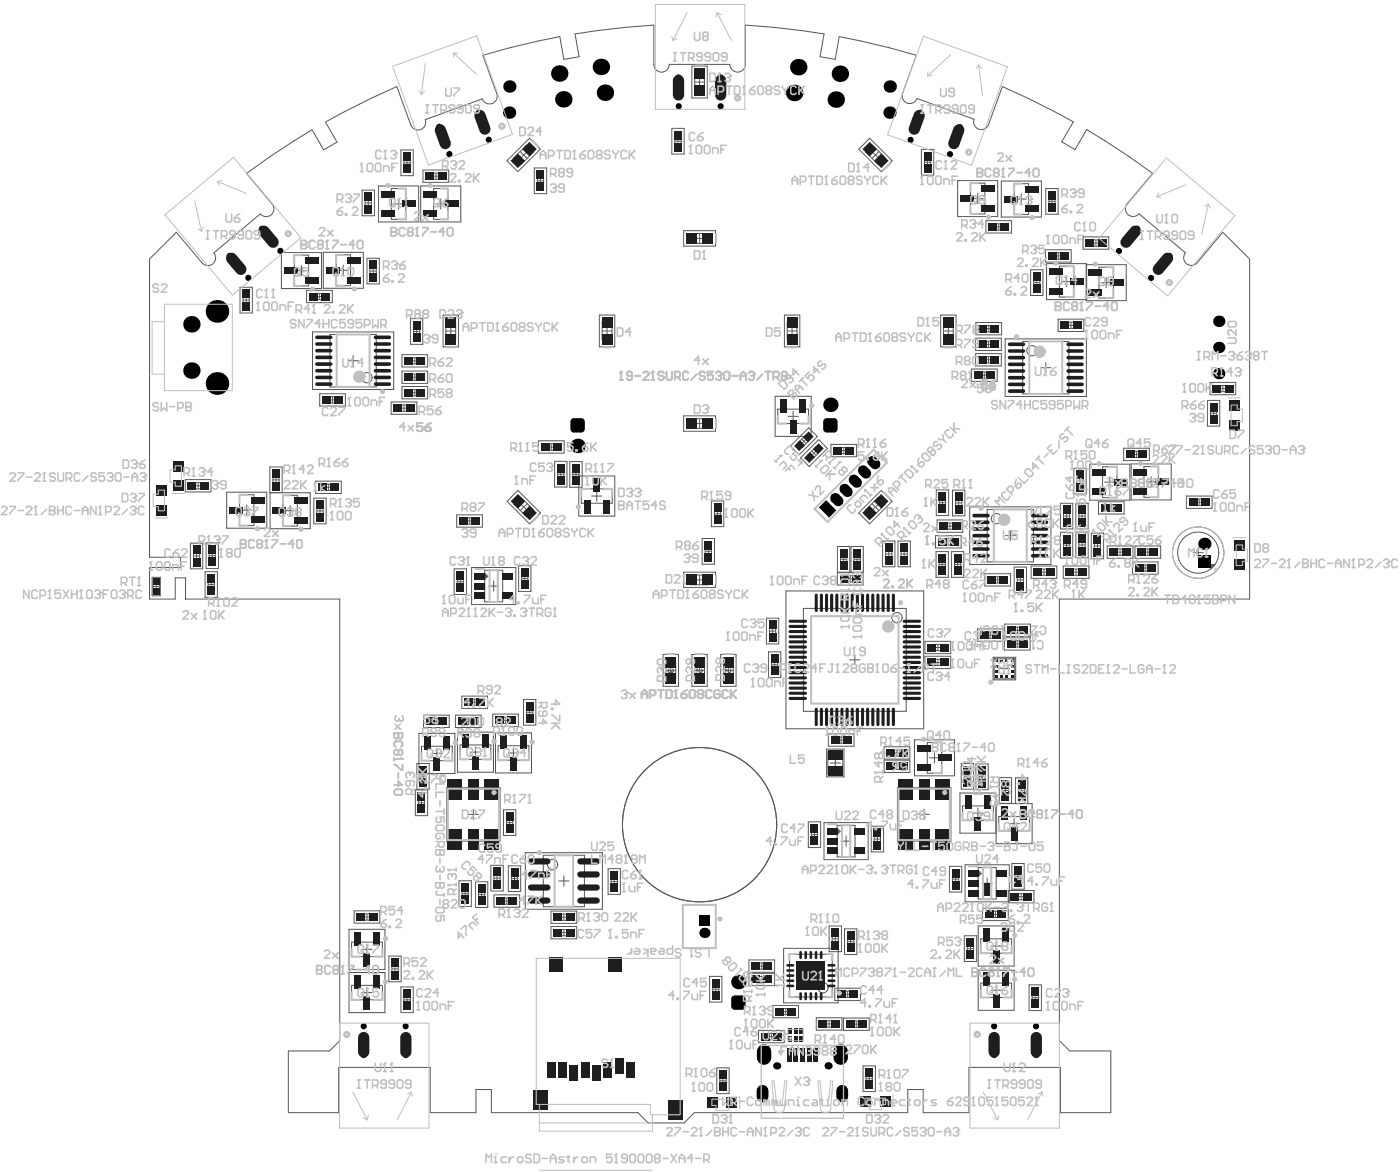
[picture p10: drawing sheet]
<svg xmlns="http://www.w3.org/2000/svg" width="227mm" height="190mm" viewBox="0 0 227 190" stroke-linecap="round" stroke-linejoin="round" font-family="sans-serif">
<g fill="none" stroke="#5a5a5a" stroke-width=".16">
<path d="M112.1 10.7h2.5v5.2h-2.5zM112.6 13.3h1.5M113.3 12.5v1.6M58.7 30.8h2v4.1h-2zM59.2 32.9h1M59.7 32.4v1M65 24.3h2v4.1h-2zM65.5 26.4h1M66 25.9v1M68.5 27.5h4.2v2h-4.2zM70.1 28.5h1M70.6 28v1"/>
<path d="M82.1 26l3.7-3.6 1.8 1.8-3.7 3.6zM84.3 24.5l1.1 1.2M85.4 24.5l-1.1 1.2M86.6 27.2h2v4.2h-2zM87.1 29.3h1M87.6 28.8v1M108.9 20.8h2v4.2h-2zM109.4 22.9h1M109.9 22.4v1M110.8 37.4h5.1v2.5h-5.1zM112.6 38.6h1.5M113.3 37.8v1.6"/>
<path d="M139.1 24.2l1.8-1.8 3.7 3.6-1.8 1.8zM141.3 24.5l1.1 1.2M142.4 24.5l-1.1 1.2M149.3 24.2h2v4.2h-2zM149.8 26.3h1M150.3 25.8v1M159.7 35.7h4.2v2h-4.2zM161.3 36.7h1M161.8 36.2v1M169.4 30.5h2v4.2h-2zM169.9 32.6h1M170.4 32.1v1"/>
<path d="M175.5 38.4h4.1v2h-4.1zM177.1 39.4h1M177.6 38.9v1M38.9 46.5h2v4.2h-2zM39.4 48.6h1M39.9 48.1v1M49.7 47h4.1v2h-4.1zM51.3 48h1M51.8 47.5v1M59.5 41.8h2v4.2h-2zM60 43.9h1M60.5 43.4v1"/>
<path d="M65.1 57.4h4.2v2h-4.2zM66.5 51.6h2v4.2h-2zM66.7 58.4h1M67 53.7h1M67.2 57.9v1M67.5 53.2v1M71.8 51h2.5v5.2h-2.5zM72.2 53.6h1.6M73 52.8v1.6M97.1 51h2.5v5.2h-2.5zM97.6 53.6h1.5M98.4 52.8v1.6"/>
<path d="M127.1 51h2.5v5.2h-2.5zM127.6 53.6h1.5M128.3 52.8v1.6M152.4 51h2.5v5.2h-2.5zM152.9 53.6h1.6M153.7 52.8v1.6M157.4 59.8h4.2v2h-4.2zM158.1 54.8h4.1v2h-4.1zM158.1 57.3h4.1v2h-4.1zM158.1 52.2h4.2v2h-4.2zM159.7 55.8h1M159.7 58.3h1"/>
<path d="M159.7 53.2h1M160.2 55.3v1M160.2 57.8v1M160.2 52.7v1M167 43.7h2v4.2h-2zM167.5 45.8h1M168 45.3v1M169.4 40.4h4.2v2h-4.2zM171 41.4h1M171.4 51.7h4.2v2h-4.2zM171.5 40.9v1M173 52.7h1"/>
<path d="M173.5 52.2v1M30 77.7h4.2v2h-4.2zM31.6 78.7h1M32.1 78.2v1M43.7 75.6h2v4.2h-2zM44.2 77.7h1M44.7 77.2v1M51.1 77.9h4.2v2h-4.2zM51.8 63.8h4.2v2h-4.2zM52.7 78.9h1M53.2 78.4v1M53.4 64.8h1"/>
<path d="M53.9 64.3v1M63.4 65.1h4.1v2h-4.1zM65 66.1h1M65.1 60.1h4.2v2h-4.2zM65.1 62.6h4.2v2h-4.2zM65.5 65.6v1M66.7 63.6h1M66.7 61.1h1M67.2 60.6v1M67.2 63.1v1M87.2 71.4h4.2v2h-4.2zM88.8 72.4h1"/>
<path d="M89.3 71.9v1M89.9 74.7h2v4.2h-2zM90.4 76.8h1M90.9 76.3v1M92.3 74.8h2v4.1h-2zM92.8 76.8h1M93.3 76.3v1M110.8 67.3h5.1v2.5h-5.1zM112.6 68.6h1.5M113.3 67.8v1.6M128.1 72.2l2.9-2.9 1.4 1.4-2.9 2.9zM129.7 74.1l2.9-2.9 1.5 1.4-3 3z"/>
<path d="M129.9 71.1l.7 .7M130.6 71.1l-.7 .7M131.5 73l.7 .7M132.2 73l-.7 .7M134.6 72h4.2v2h-4.2zM136.2 73h1M136.7 72.5v1M151.7 79.3h2v4.2h-2zM154.3 79.4h2v4.1h-2zM159 60.8h1M159.5 60.3v1M174 75.8h2v4.2h-2z"/>
<path d="M174.5 77.9h1M175 77.4v1M182.1 72.6h4.1v2h-4.1zM183.6 73.6h1M184.1 73.1v1M195.6 64.8h2v4.2h-2zM196.1 61.9h4.1v2h-4.1zM196.1 66.9h1M196.6 66.4v1M197.6 62.9h1M198.1 62.4v1M24.6 93.5h1.4v3h-1.4z"/>
<path d="M24.8 95h1M25.3 94.5v1M30.9 88h2v4.1h-2zM31.4 90h1M31.9 89.5v1M33.2 92.6h2v4.1h-2zM33.4 87.9h2v4.2h-2zM33.7 94.7h1M33.9 90h1M34.2 94.2v1M34.4 89.5v1M50.8 80.7h2v4.1h-2z"/>
<path d="M51.3 82.7h1M51.8 82.2v1M73.6 92.1h2v4.2h-2zM74 83.4h4.2v2h-4.2zM74.1 94.2h1M74.6 93.7v1M75.6 84.4h1M76.1 83.9v1M76.4 91.9h7.2v6h-7.2zM79.2 94.9h1.6M80 94.1v1.6M82.2 81.2l1.7-1.8 3.7 3.7-1.8 1.7z"/>
<path d="M84 91.6h2v4.2h-2zM84.3 81.6l1.1 1.1M84.5 93.7h1M85 93.2v1M85.4 81.6l-1.1 1.1M110.8 92.7h5.1v2.5h-5.1zM112.6 93.9h1.5M113.3 93.1v1.6M113.8 87.2h2v4.2h-2zM114.3 89.3h1M114.8 88.8v1M115.3 81.1h2v4.2h-2z"/>
<path d="M115.8 83.2h1M116.3 82.7v1M135.7 92.7h4.1v2h-4.1zM135.7 88.5h2v4.2h-2zM136.2 90.6h1M136.7 90.1v1M137.3 93.7h1M137.8 93.2v1M137.9 88.5h2v4.2h-2zM138.4 90.6h1M138.9 90.1v1M139.1 83.1l3.7-3.7 1.7 1.8-3.6 3.6z"/>
<path d="M141.3 81.6l1.1 1.1M142.4 81.6l-1.1 1.1M143 87.6h2v4.2h-2zM143.5 89.7h1M144 89.2v1M145.5 87.6h2v4.2h-2zM146 89.7h1M146.5 89.2v1M151.6 86.7h4.1v2h-4.1zM151.7 89.3h2v4.2h-2zM151.8 84.2h4.2v2h-4.2zM152.2 91.4h1"/>
<path d="M152.2 81.4h1M152.7 90.9v1M152.7 80.9v1M153.2 87.7h1M153.4 85.2h1M153.7 87.2v1M153.9 84.7v1M154.2 89.3h2v4.2h-2zM154.7 91.4h1M154.8 81.5h1M155.2 90.9v1M155.3 81v1"/>
<path d="M159.6 92.9h4.1v2h-4.1zM161.2 93.9h1M161.7 93.4v1M164.3 91.8h2v4.2h-2zM164.8 93.9h1M165.3 93.4v1M167.1 91.7h4.1v2h-4.1zM168.7 92.7h1M169.2 92.2v1M171.8 81.5h2v4.2h-2zM171.8 86.2h2v4.2h-2zM172.3 91.7h4.1v2h-4.1z"/>
<path d="M172.3 88.3h1M172.3 83.6h1M172.8 83.1v1M172.8 87.8v1M173.9 92.7h1M174.3 86.2h2v4.1h-2zM174.3 81.5h2v4.2h-2zM174.4 92.2v1M174.8 83.6h1M174.8 88.2h1M175.3 83.1v1M175.3 87.7v1"/>
<path d="M176.8 86.3h2v4.2h-2zM177.3 88.4h1M177.8 87.9v1M178 81.2h4.1v2h-4.1zM179.4 88.4h4.2v2h-4.2zM179.6 82.2h1M180.1 81.7v1M181 89.4h1M181.5 88.9v1M183.5 91h4.1v2h-4.1zM183.9 88.4h4.2v2h-4.2zM185.1 92h1"/>
<path d="M185.5 89.4h1M185.6 91.5v1M186 88.9v1M192.2 80.3h4.2v2h-4.2zM193.3 89.5h1.7M193.8 81.3h1M194.1 88.7v1.6M194.3 80.8v1M68.6 115.8h4.2v2h-4.2zM70.2 116.8h1M70.7 116.3v1M73.8 115.8h4.2v2h-4.2z"/>
<path d="M74.8 112.7h4.2v2h-4.2zM75.4 116.8h1M75.9 116.3v1M76.4 113.7h1M76.9 113.2v1M79.8 115.6h4.2v2h-4.2zM81.4 116.6h1M81.9 116.1v1M84.8 113.3h2v4.1h-2zM85.3 115.4h1M85.8 114.9v1M107.4 106h2.5v5.1h-2.5z"/>
<path d="M107.9 108.6h1.6M108.7 107.8v1.6M112.1 106h2.5v5.1h-2.5zM112.6 108.6h1.5M113.3 107.8v1.6M116.8 106h2.5v5.1h-2.5zM117.2 108.6h1.6M118 107.8v1.6M124.2 100.1h2v4.2h-2zM124.5 105.6h2v4.1h-2zM124.7 102.2h1M125 107.6h1"/>
<path d="M125.2 101.7v1M125.5 107.1v1M134.2 118.8h4.2v2h-4.2zM135.8 119.8h1M136.3 119.3v1M149.9 103.9h4.1v2h-4.1zM149.9 106.3h4.1v2h-4.1zM151.5 107.3h1M151.5 104.9h1M152 104.4v1M152 106.8v1M158.4 101.9h4.1v1.9h-4.1z"/>
<path d="M159.9 102.8h1M160.4 102.4v.9M160.9 106.4h3.7v3.7h-3.7zM162.7 103.3h4.2v2h-4.2zM162.8 101.1h4.1v2h-4.1zM164.3 104.3h1M164.4 102.1h1M164.8 103.8v1M164.9 101.6v1M67.3 127.9h2v4.2h-2zM67.5 123.6h2v4.2h-2zM67.8 130h1"/>
<path d="M68 125.7h1M68.3 129.5v1M68.5 125.2v1M81.6 131.1h2v4.2h-2zM82.1 133.2h1M82.6 132.7v1M131 133.1h2v4.2h-2zM131.5 135.2h1M132 134.7v1M133.5 133.2h7.2v6h-7.2zM133.9 121.3h2.9v4.5h-2.9zM136.3 136.2h1.6"/>
<path d="M137.1 135.4v1.6M141.2 133.8h2v4.2h-2zM141.7 135.9h1M142.2 135.4v1M143.3 120.9h4.1v2h-4.1zM143.3 123.1h4.1v2h-4.1zM144.8 124.1h1M144.8 121.9h1M145.3 121.4v1M145.3 123.6v1M155.7 123.6h2v4.2h-2zM156.2 125.7h1"/>
<path d="M156.7 125.2v1M158.1 123.7h2v4.2h-2zM158.6 125.8h1M159.1 125.3v1M161.9 125.9h2v4.2h-2zM162.4 128h1M162.9 127.5v1M163.9 139.8h2v4.2h-2zM164.5 126h2v4.1h-2zM165 128h1M165.5 127.5v1M57.4 147.5h4.1v2h-4.1z"/>
<path d="M59 148.5h1M59.5 148v1M63 154.8h2v4.2h-2zM63.5 156.9h1M64 156.4v1M65 159.8h2v4.2h-2zM74.4 142.6h2v4.2h-2zM74.9 144.7h1M75.4 144.2v1M77 142.8h2v4.2h-2zM77.5 144.9h1M78 144.4v1"/>
<path d="M79.5 140.1h2v4.2h-2zM80 142.2h1M80 144.9h4.2v2h-4.2zM80.5 141.7v1M81.6 145.9h1M82.1 145.4v1M82.4 140.2h2v4.2h-2zM82.9 142.3h1M83.4 141.8v1M89.3 147.5h4.1v2h-4.1zM89.3 150h4.1v2h-4.1zM90.9 151h1"/>
<path d="M90.9 148.5h1M91.4 148v1M91.4 150.5v1M98.5 140.7h2v4.1h-2zM99 142.8h1M99.5 142.3v1M115 158.1h2v4.2h-2zM116 159.7v1M121.3 155.5h4.2v2h-4.2zM121.3 157.6h4.2v2h-4.2zM122.9 156.5h1M122.9 158.6h1"/>
<path d="M123.4 156v1M123.4 158.1v1M134.3 150h2v4.1h-2zM134.8 152h1M135.3 151.5v1M136.8 150.4h2v4.2h-2zM137.3 152.5h1M137.8 152v1M153.8 140.3h2v4.2h-2zM154.3 142.4h1M154.8 141.9v1M156.2 151.5h2v4.2h-2z"/>
<path d="M156.4 140h7.1v6h-7.1zM156.7 153.6h1M157.2 153.1v1M159.1 143h1.7M159.2 147.1h4.2v2h-4.2zM159.9 142.2v1.7M160.8 148.1h1M161.3 147.6v1M163.4 144.2h4.1v2h-4.1zM164.4 141.9h1M164.9 145.2h1M164.9 141.4v1"/>
<path d="M165.4 144.7v1M166.7 159.5h2v4.2h-2zM65.5 161.9h1M66 161.4v1M115.5 160.2h1M116.1 172.9h2v4.2h-2zM116.6 175h1M117.1 174.5v1M122.9 166.9h4.2v2h-4.2zM124.5 167.9h1M125 167.4v1M125.2 162.8h4.2v2h-4.2z"/>
<path d="M126.8 163.8h1M127.3 163.3v1M132.3 164.8h4.1v2h-4.1zM133.8 165.8h1M134.3 165.3v1M135.3 160h4.1v2h-4.1zM136.7 164.9h4.1v2h-4.1zM136.8 161h1M137.3 160.5v1M138.3 165.9h1M138.8 165.4v1M139.8 172.6h2v4.2h-2z"/>
<path d="M140.3 174.7h1M140.8 174.2v1M167.2 161.6h1M167.7 161.1v1"/>
<circle cx="194.1" cy="89.5" r="4.2"/>
</g>
<g fill="none" stroke="#5a5a5a" stroke-width=".17">
<path d="M112.6 11.8h1.5v2.9h-1.5zM112.6 12.3h1.5M162.4 14l4.2 1.9 7.3 3.8-1.9 3.3 2.2 1.2 1.9-3.2 6.9 4.4 3.8 2.7M162.4 14l-2.2 6.2a1.25 1.25 0 0 1-1.6 .7 1.25 1.25 0 0 1-.8-1.6l-9.2-3.3a1.25 1.25 0 0 1-1.6 .7 1.25 1.25 0 0 1-.8-1.6l2.3-6.1-4.5-1.3-8-1.8-.7 3.7-2.4-.4 .6-3.7-8.2-1.1-4.5-.3v6.3a1.25 1.25 0 0 1-1.3 1.3 1.25 1.25 0 0 1-1.2-1.3h-9.9a1.25 1.25 0 0 1-1.2 1.3 1.25 1.25 0 0 1-1.3-1.3v-6.3l-4.5 .3-8.2 1.1 .6 3.7-2.4 .4-.7-3.7-8 1.8-4.5 1.2 2.3 6.3a1.25 1.25 0 0 1-.8 1.6 1.25 1.25 0 0 1-1.6-.8l-9.2 3.4a1.25 1.25 0 0 1-.7 1.6 1.25 1.25 0 0 1-1.6-.8l-2.3-6.2-4.2 1.9-7.4 3.9 1.9 3.2-2.2 1.3-1.8-3.3-6.9 4.4-3.8 2.7 4.2 4.9a1.25 1.25 0 0 1-.2 1.8 1.25 1.25 0 0 1-1.7-.2l-7.6 6.4a1.25 1.25 0 0 1-.1 1.7 1.25 1.25 0 0 1-1.8-.1l-4.1-5-4.4 4.3v48.3h5v1.7h-5v5.1h4.2v-3.4h1.7v3.4h24.9v71.5l-1.6 1.7h-6.7v10h8.2v-7.3h14.8v7.3h7.4v-3.8h2.5v3.8h23.8l1.6 1.7h5.9l1.6-1.7h34.6v-3.8h2.5v3.8h7.4v-7.3h14.8v7.3h8.2v-10h-6.7l-1.6-1.7v-71.5h30.8v-55.1l-4.4-4.3M59.2 31.9h1v1.9h-1zM61.3 30.1h6.5v5.8h-6.5zM63.4 30.5h2.4v5h-2.4zM63.8 33h1.6M64.6 32.2v1.7M65.5 25.5h1v1.8h-1zM68.2 30.1h6.5v5.8h-6.5zM69.7 28h1.8v1h-1.8z"/>
<path d="M70.2 30.5h2.4v5h-2.4zM70.6 33h1.6M71.4 32.2v1.7M85 23.8l1.1 1.1M85.3 23.5l1.1 1.1-2 2.1-1.1-1.1zM87.1 28.4h1v1.8h-1zM109.4 22h1v1.8h-1zM111.9 37.8h2.9v1.6h-2.9zM114.4 37.8v1.6M141.4 23.5l2 2.1-1.1 1.1-2-2.1zM143.1 25.3l-1.1 1.1M149.8 25.4h1v1.8h-1z"/>
<path d="M155.2 29.2h6.5v5.9h-6.5zM157.2 29.7h2.4v5h-2.4zM157.6 32.2h1.6M158.4 31.3v1.7M160.9 36.2h1.8v1h-1.8zM162.2 29.3h6.5v5.9h-6.5zM164.3 29.7h2.4v5h-2.4zM164.7 32.2h1.6M165.5 31.4v1.7M169.9 31.7h1v1.8h-1zM176.6 38.9h1.9v1h-1.9zM186.7 28.1l-4.1 4.9a1.25 1.25 0 0 0 .2 1.8 1.25 1.25 0 0 0 1.7-.2l7.6 6.3a1.25 1.25 0 0 0 .1 1.8 1.25 1.25 0 0 0 1.8-.2l4.1-4.8"/>
<path d="M39.4 47.7h1v1.8h-1zM45.6 40.9h6.5v5.8h-6.5zM47.7 41.3h2.3v5h-2.3zM48 43.8h1.7M48.8 43v1.6M50.6 53.8h13.2v9.3h-13.2zM50.8 47.5h1.9v1h-1.9zM52.4 40.9h6.5v5.8h-6.5zM53.5 54.2h7.5v8.5h-7.5zM54.5 41.3h2.3v5h-2.3zM54.8 43.8h1.7M55.6 42.9v1.7"/>
<path d="M56.4 58.4h1.6M57.2 57.6v1.6M60 43h1v1.8h-1zM66.3 57.9h1.8v1h-1.8zM67 52.8h1v1.8h-1zM72.2 54.6h1.6M72.2 52.1h1.6v3h-1.6zM97.6 54.6h1.5M97.6 52.1h1.5v3h-1.5zM127.6 54.6h1.5M127.6 52.1h1.5v3h-1.5zM152.9 54.6h1.6"/>
<path d="M152.9 52.1h1.6v3h-1.6zM159.2 55.3h1.9v1h-1.9zM159.2 57.8h1.9v1h-1.9zM159.3 52.7h1.8v1h-1.8zM162.9 54.9h13.1v9.3h-13.1zM165.7 55.3h7.5v8.5h-7.5zM167.5 44.9h1v1.8h-1zM168.6 59.5h1.7M169.4 58.7v1.7M169.6 42.7h6.5v5.8h-6.5zM170.6 40.9h1.8v1h-1.8zM171.7 43.1h2.3v5h-2.3z"/>
<path d="M172 45.6h1.7M172.6 52.2h1.8v1h-1.8zM172.8 44.8v1.6M176 42.9h6.5v5.8h-6.5zM178.1 43.3h2.3v5h-2.3zM178.4 45.8h1.7M179.2 44.9v1.7M31.2 78.2h1.8v1h-1.8zM36.7 79.7h6.5v5.8h-6.5zM43.8 79.8h6.5v5.8h-6.5zM44.2 76.8h1v1.8h-1zM52.3 78.4h1.8v1h-1.8z"/>
<path d="M53 64.3h1.8v1h-1.8zM64.5 65.6h1.9v1h-1.9zM66.3 60.6h1.8v1h-1.8zM66.3 63.1h1.8v1h-1.8zM88.4 71.9h1.8v1h-1.8zM90.4 75.9h1v1.8h-1zM92.8 75.9h1v1.9h-1zM93.8 77.1h5.8v6.5h-5.8zM94.2 79.2h5v2.3h-5zM96.7 79.5v1.7M111.9 67.8h2.9v1.6h-2.9zM114.4 67.8v1.6"/>
<path d="M125.6 64.2h5.8v6.5h-5.8zM126 66.3h5v2.3h-5zM127.7 67.4h1.6M128.5 66.6v1.7M130.6 70.5l.7 .7-1.3 1.3-.7-.7zM130.9 73.7l1.3-1.3 .7 .7-1.3 1.3zM135.8 72.5h1.8v1h-1.8zM158.6 60.3h1.8v1h-1.8zM174.5 77h1v1.8h-1zM176.6 75.2h6.5v5.8h-6.5zM178.6 75.6h2.4v5h-2.4zM179 78.1h1.6"/>
<path d="M179.8 77.3v1.6M183.2 73.1h1.9v1h-1.9zM183.3 75.1h6.5v5.9h-6.5zM185.4 75.5h2.3v5h-2.3zM185.7 78h1.7M186.5 77.2v1.7M196.1 66h1v1.8h-1zM197.2 62.4h1.9v1h-1.9zM24.8 94.1h1v1.8h-1zM31.4 89.1h1v1.9h-1zM33.7 93.7h1v1.9h-1zM33.9 89.1h1v1.8h-1z"/>
<path d="M38.8 80.1h2.3v5h-2.3zM39.1 82.6h1.7M40 81.8v1.7M45.8 80.2h2.4v5h-2.4zM46.2 82.7h1.6M47 81.9v1.6M51.3 81.8h1v1.9h-1zM74.1 93.3h1v1.8h-1zM75.2 83.9h1.8v1h-1.8zM78.5 92.4h3v5.1h-3zM78.5 93l.4 .3-.4 .4M78.5 92.8l.5 .5-.5 .5"/>
<path d="M78.5 93.2l.2 .1-.2 .2M84.4 80.5l2.1 2.1-1.2 1.1-2-2zM84.5 92.8h1v1.8h-1zM86.2 82.3l-1.2 1.1M95.9 80.3h1.6M111.9 93.1h2.9v1.6h-2.9zM114.3 88.4h1v1.8h-1zM114.4 93.1v1.6M115.8 82.3h1v1.8h-1zM127.3 95.7h22.4v22.3h-22.4zM130.2 98.5h16.6v16.7h-16.6zM136.2 89.7h1v1.8h-1z"/>
<path d="M136.8 93.2h1.9v1h-1.9zM138.4 89.7h1v1.8h-1zM140.2 82.6l2.1-2.1 1.1 1.2-2 2zM142 80.8l1.1 1.1M143.5 88.8h1v1.8h-1zM146 88.8h1v1.8h-1zM152.2 90.5h1v1.8h-1zM152.2 80.5h1v1.8h-1zM152.7 87.2h1.9v1h-1.9zM153 84.7h1.8v1h-1.8zM154.7 90.5h1v1.8h-1zM154.8 80.5h1v1.9h-1z"/>
<path d="M157.1 82.1h13.2v9.3h-13.2zM159.9 82.5h7.5v8.5h-7.5zM160.7 93.4h1.9v1h-1.9zM162.9 86.7h1.6M163.7 85.9v1.7M164.8 93h1v1.8h-1zM168.2 92.2h1.9v1h-1.9zM172.3 87.4h1v1.8h-1zM172.3 82.7h1v1.8h-1zM173.4 92.2h1.9v1h-1.9zM174.8 82.7h1v1.8h-1zM174.8 87.3h1v1.9h-1z"/>
<path d="M177.3 87.5h1v1.8h-1zM179.1 81.7h1.9v1h-1.9zM180.6 88.9h1.8v1h-1.8zM184.6 91.5h1.9v1h-1.9zM185.1 88.9h1.8v1h-1.8zM193.4 80.8h1.8v1h-1.8zM196.3 91.6v.5M196.3 91.5h.5M196.7 91.7h-.3v.2M196.9 91.4h-.7v.7M67.9 118.8h5.8v6.5h-5.8zM69.8 116.3h1.8v1h-1.8z"/>
<path d="M74.1 118.6h5.9v6.5h-5.9zM75 116.3h1.8v1h-1.8zM76 113.2h1.8v1h-1.8zM80.3 118.7h5.8v6.5h-5.8zM81 116.1h1.8v1h-1.8zM85.3 114.4h1v1.9h-1zM107.9 107.1h1.6v2.9h-1.6zM107.9 107.5h1.6M108.3 107.5v.4l.1 .2h.6l.1-.2v-.4M108.3 109.3l.1-.1h.6l.1 .1v.3l-.1 .1h-.6l-.1-.1zM108.4 108.3l-.1 .2v.3l.1 .1 .3-.1M108.7 108.8l.1 .1"/>
<path d="M108.7 108.6v.2M108.8 108.9h.1M109 108.3l.1 .2v.3l-.3 .1M112.6 107.1h1.5v2.9h-1.5zM112.6 107.5h1.5M112.9 107.5v.4l.2 .2h.5l.2-.2v-.4M113.1 109.2l-.2 .1v.3l.2 .1h.5l.2-.1v-.3l-.2-.1-.3 .1v.4M113.6 108.3l.2 .2v.3l-.2 .1h-.1l-.6-.6v.6M117.2 107.1h1.6v2.9h-1.6zM117.2 107.5h1.6M117.6 107.5v.4l.1 .2h.6l.1-.2v-.4M118 109.3l-.1-.1-.3 .1v.3l.1 .1 .3-.1"/>
<path d="M118 109.3l.1-.1 .3 .1v.3l-.1 .1-.3-.1M118 109.3v.3M118.3 108.3l.1 .2v.3l-.1 .1h-.2l-.5-.6v.6M124.7 101.3h1v1.8h-1zM125 106.7h1v1.9h-1zM135.4 119.3h1.8v1h-1.8zM137.7 106.9h1.6M138.5 106v1.7M148.2 119.8h6.5v5.8h-6.5zM151 104.4h1.9v1h-1.9zM151 106.8h1.9v1h-1.9zM159.5 102.4h1.9v.9h-1.9z"/>
<path d="M161.1 106.6h3.3v3.3h-3.3zM161.9 108.3h1.7M162.7 107.4v1.7M163.9 103.8h1.8v1h-1.8zM163.9 101.6h1.9v1h-1.9zM67.8 129.1h1v1.8h-1zM68 124.8h1v1.8h-1zM68.3 120.8h5v2.4h-5zM70 122h1.6M70.8 121.2v1.6M72.4 127.6h8.6v8.6h-8.6zM72.5 127.7h8.4v8.3h-8.4z"/>
<path d="M74.5 120.6h5v2.4h-5zM75.9 131.9h1.6M76.2 121.8h1.7M76.7 131.1v1.6M77 121v1.6M80.7 120.8h5v2.3h-5zM82.1 132.3h1v1.8h-1zM82.4 121.9h1.6M83.2 121.1v1.7M85.1 138.1h12.5v9.1h-12.5zM88 138.5h6.7v8.3h-6.7zM131.5 134.3h1v1.8h-1z"/>
<path d="M134.1 121.7h2.4v3.7h-2.4zM134.5 123.6h1.7M135.3 122.7v1.7M135.6 134.5l.2 .1-.2 .2M135.6 134.1l.5 .5-.5 .5M135.6 134.3l.4 .3-.4 .4M135.6 133.7h2.9v5.1h-2.9zM141.7 135h1v1.8h-1zM144.4 121.4h1.8v1h-1.8zM144.4 123.6h1.8v1h-1.8zM145.4 127.6h8.7v8.6h-8.7zM145.6 127.7h8.3v8.3h-8.3z"/>
<path d="M148.9 131.9h1.7M149.7 131.1v1.6M150.2 120.2h2.4v5h-2.4zM150.6 122.7h1.6M151.4 121.9v1.7M155.5 128.4h5.9v6.5h-5.9zM156 130.5h4.9v2.3h-4.9zM156.2 124.8h1v1.8h-1zM157.6 131.7h1.7M158.5 130.8v1.7M158.6 124.9h1v1.8h-1zM161.4 130.1h5.8v6.5h-5.8z"/>
<path d="M161.8 132.2h5v2.3h-5zM162.4 127.1h1v1.8h-1zM163.5 133.4h1.6M164.3 132.5v1.7M165 127.1h1v1.9h-1zM56.5 150.5h5.9v6.5h-5.9zM56.5 157.5h5.9v6.5h-5.9zM57 152.6h5v2.3h-5zM57 159.6h5v2.3h-5zM58.5 148h1.9v1h-1.9zM58.6 153.7h1.7M59.5 152.9v1.7"/>
<path d="M59.5 159.9v1.7M63.5 156h1v1.8h-1zM74.9 143.8h1v1.8h-1zM77.5 144h1v1.8h-1zM80 141.3h1v1.8h-1zM81.2 145.4h1.8v1h-1.8zM82.9 141.4h1v1.8h-1zM90.4 148h1.9v1h-1.9zM90.4 150.5h1.9v1h-1.9zM90.5 142.7h1.7M91.4 141.8v1.7M99 141.8h1v1.9h-1z"/>
<path d="M115.5 159.3h1v1.8h-1zM122.5 156h1.8v1h-1.8zM122.5 158.1h1.8v1h-1.8zM127 153.6h8.8v8.8h-8.8zM127.9 154.5h6.9v6.9h-6.9zM130.5 158h1.7M131.4 157.2v1.6M134.8 151.1h1v1.9h-1zM137.3 151.6h1v1.8h-1zM154.3 141.5h1v1.8h-1zM156.7 152.7h1v1.8h-1zM158.5 140.5h2.9v5.1h-2.9z"/>
<path d="M158.5 141.3l.2 .2-.2 .1M158.5 141l.5 .5-.5 .5M158.5 141.1l.3 .4-.3 .3M158.5 150h5.8v6.5h-5.8zM158.5 157.1h5.8v6.5h-5.8zM158.9 159.2h5v2.3h-5zM158.9 152h5v2.4h-5zM160.4 147.6h1.8v1h-1.8zM160.6 153.2h1.6M161.4 152.4v1.6M161.4 159.5v1.7M164.4 141h1v1.8h-1z"/>
<path d="M164.5 144.7h1.9v1h-1.9zM58.6 160.7h1.7M65.5 161h1v1.8h-1zM116.6 174.1h1v1.8h-1zM124.1 167.4h1.8v1h-1.8zM126.4 163.3h1.8v1h-1.8zM133.4 165.3h1.9v1h-1.9zM136.4 160.5h1.9v1h-1.9zM137.8 165.4h1.9v1h-1.9zM140.3 173.8h1v1.8h-1zM160.6 160.4h1.6M167.2 160.7h1v1.8h-1z"/>
<circle cx="167.2" cy="56.8" r=".83"/>
<circle cx="59.5" cy="61.2" r=".83"/>
<circle cx="161.4" cy="84" r=".83"/>
<circle cx="194.1" cy="89.5" r="3.3"/>
<circle cx="145.3" cy="100" r=".83"/>
<circle cx="80" cy="128.3" r=".61"/>
<circle cx="113.3" cy="133.5" r="12.5"/>
<circle cx="153.1" cy="128.3" r=".61"/>
<circle cx="89.5" cy="140" r=".83"/>
<circle cx="133.3" cy="159.9" r=".83"/>
</g>
<path d="M159.6 143.8h.8v.4h-.8z" fill-rule="evenodd" fill="#1e1e1e"/>
<g fill="#000">
<path d="M92.4 68.3h.6zM92.6 67.9l.4-.2v.6h-.6z"/>
<path d="M93 69.5v.5zM92.4 69.5h.6v.5a.58 .58 0 0 1-.6-.5z"/>
<path d="M94.2 69.5h.6zM94.2 69.5h.6a.58 .58 0 0 1-.6 .5z"/>
<path d="M94.2 67.7v.6zM94.2 67.7a.58 .58 0 0 1 .6 .6h-.6z"/>
<path d="M133.4 68.3h.6zM133.6 67.9l.4-.2v.6h-.6z"/>
<path d="M134 69.5v.5zM133.4 69.5h.6v.5a.58 .58 0 0 1-.6-.5z"/>
<path d="M135.1 69.5h.6zM135.1 69.5h.6a.58 .58 0 0 1-.6 .5z"/>
<path d="M135.1 67.7v.6zM135.1 67.7a.58 .58 0 0 1 .6 .6h-.6z"/>
<path d="M136.3 78.6l.6 .6zM136.3 78.6a.83 .83 0 0 1 1.1 0l-.5 .6z"/>
<path d="M136.3 79.8l.6-.6zM136.3 78.6l.6 .6-.6 .6a.83 .83 0 0 1 0-1.2z"/>
<path d="M137.3 79.7l.6 .5zM136.7 80.2l.6-.5 .6 .5a.83 .83 0 0 1-1.2 0z"/>
<path d="M137.3 79.7l.6-.6zM137.3 79.7l.6-.6a.83 .83 0 0 1 0 1.1z"/>
<path d="M137.8 77.1l.5 .6zM137.8 77.1a.83 .83 0 0 1 1.1 0l-.6 .6z"/>
<path d="M137.8 78.3l.5-.6zM137.8 77.1l.5 .6-.5 .6a.83 .83 0 0 1 0-1.2z"/>
<path d="M138.8 78.2l.6 .5zM138.2 78.7l.6-.5 .6 .5a.83 .83 0 0 1-1.2 0z"/>
<path d="M139.4 77.6l-.6 .6zM138.8 78.2l.6-.6a.83 .83 0 0 1 0 1.1z"/>
<path d="M139.8 76.2l-.5 .6zM139.3 75.6l.5 .6-.5 .6a.83 .83 0 0 1 0-1.2z"/>
<path d="M139.3 75.6l.5 .6zM139.3 75.6a.83 .83 0 0 1 1.1 0l-.6 .6z"/>
<path d="M140.3 76.7l.6 .5zM139.7 77.2l.6-.5 .6 .5a.83 .83 0 0 1-1.2 0z"/>
<path d="M140.3 76.7l.6-.6zM140.3 76.7l.6-.6a.83 .83 0 0 1 0 1.1z"/>
<path d="M140.7 74.1l.6 .6zM140.8 74.1a.83 .83 0 0 1 1.1 0l-.6 .6z"/>
<path d="M140.7 75.3l.6-.6zM140.8 74.1l.5 .6-.5 .6a.83 .83 0 0 1 0-1.2z"/>
<path d="M141.8 75.2l.6 .6zM141.2 75.8l.6-.6 .6 .6a.83 .83 0 0 1-1.2 0z"/>
<path d="M142.4 74.6l-.6 .6zM141.8 75.2l.6-.6a.83 .83 0 0 1 0 1.2z"/>
<path d="M134.8 80.1l.6 .6zM134.8 80.1a.83 .83 0 0 1 1.1 0l-.5 .6z"/>
<path d="M134.8 81.3l.6-.6zM134.8 80.1l.6 .6-.6 .6a.83 .83 0 0 1 0-1.2z"/>
<path d="M135.8 81.1l.6 .6zM135.2 81.7l.6-.6 .6 .6a.83 .83 0 0 1-1.2 0z"/>
<path d="M135.8 81.1l.6-.5zM135.8 81.1l.6-.5a.83 .83 0 0 1 0 1.1z"/>
<path d="M118.5 161.8h.6zM118.6 161.4l.5-.2v.6h-.6z"/>
<path d="M119.1 162.9v.6zM118.5 162.9h.6v.6a.58 .58 0 0 1-.6-.6z"/>
<path d="M120.2 162.9h.6zM120.2 162.9h.6a.58 .58 0 0 1-.6 .6z"/>
<path d="M120.2 161.2v.6zM120.2 161.2a.58 .58 0 0 1 .6 .6h-.6z"/>
<circle cx="77.6" cy="18.3" r=".5"/>
<circle cx="82.5" cy="18.2" r="1"/>
<circle cx="82.5" cy="14" r="1"/>
<circle cx="90.6" cy="11.9" r="1.33"/>
<circle cx="91.3" cy="16.1" r="1.33"/>
<circle cx="97.4" cy="10.8" r="1.33"/>
<circle cx="98" cy="15" r="1.33"/>
<circle cx="109.9" cy="12.5" r=".5"/>
<circle cx="110" cy="17.2" r=".5"/>
<circle cx="116.8" cy="17.2" r=".5"/>
<circle cx="116.8" cy="12.5" r=".5"/>
<circle cx="128.7" cy="15.1" r="1.33"/>
<circle cx="129.3" cy="10.9" r="1.33"/>
<circle cx="135.4" cy="16.1" r="1.33"/>
<circle cx="136.1" cy="11.9" r="1.33"/>
<circle cx="144.1" cy="18.2" r="1"/>
<circle cx="144.2" cy="14" r="1"/>
<circle cx="149.1" cy="18.3" r=".5"/>
<circle cx="42.4" cy="37.1" r=".5"/>
<circle cx="71.2" cy="20.5" r=".5"/>
<circle cx="72.8" cy="25" r=".5"/>
<circle cx="79.2" cy="22.6" r=".5"/>
<circle cx="147.5" cy="22.6" r=".5"/>
<circle cx="153.9" cy="25" r=".5"/>
<circle cx="155.5" cy="20.6" r=".5"/>
<circle cx="184.3" cy="37.1" r=".5"/>
<circle cx="31" cy="52.5" r="1.33"/>
<circle cx="35.2" cy="50.4" r="1.84"/>
<circle cx="37.2" cy="41.4" r=".5"/>
<circle cx="40.2" cy="45" r=".5"/>
<circle cx="45.4" cy="40.6" r=".5"/>
<circle cx="181.3" cy="40.7" r=".5"/>
<circle cx="186.5" cy="45" r=".5"/>
<circle cx="189.5" cy="41.4" r=".5"/>
<circle cx="197.5" cy="56.3" r=".92"/>
<circle cx="197.5" cy="52" r=".92"/>
<circle cx="31" cy="60" r="1.33"/>
<circle cx="35.2" cy="62.1" r="1.84"/>
<circle cx="93.6" cy="72.2" r="1.17"/>
<circle cx="134.5" cy="65.6" r="1.17"/>
<circle cx="197.5" cy="60.5" r=".92"/>
<circle cx="195.1" cy="88.1" r="1"/>
<circle cx="114.1" cy="151.1" r=".83"/>
<circle cx="119.6" cy="159" r="1.17"/>
<circle cx="130.4" cy="159" r=".55"/>
<circle cx="130.4" cy="157" r=".55"/>
<circle cx="132.4" cy="159" r=".55"/>
<circle cx="132.4" cy="157" r=".55"/>
<circle cx="58.9" cy="166.2" r=".5"/>
<circle cx="58.9" cy="170.9" r=".5"/>
<circle cx="65.7" cy="166.2" r=".5"/>
<circle cx="65.8" cy="170.9" r=".5"/>
<circle cx="125.8" cy="172.6" r=".58"/>
<circle cx="134.2" cy="172.6" r=".58"/>
<circle cx="161.1" cy="166.2" r=".5"/>
<circle cx="161.1" cy="170.9" r=".5"/>
<circle cx="167.9" cy="166.2" r=".5"/>
<circle cx="167.9" cy="170.9" r=".5"/>
</g>
<g fill="#000">
<path d="M92.4 68.3l.6-.6h1.2l.6 .6v1.2l-.6 .5h-1.2l-.6-.5z" fill-rule="evenodd"/>
<path d="M133.4 68.3l.6-.6h1.1l.6 .6v1.2l-.6 .5h-1.1l-.6-.5z" fill-rule="evenodd"/>
<path d="M136.3 78.6h1.1l.5 .5v1.1h-1.2l-.4-.4z" fill-rule="evenodd"/>
<path d="M137.8 77.1h1.1l.5 .5v1.1h-1.2l-.4-.4z" fill-rule="evenodd"/>
<path d="M139.3 75.6h1.1l.5 .5v1.1h-1.2l-.4-.4z" fill-rule="evenodd"/>
<path d="M140.7 74.1h1.2l.5 .5v1.2h-1.2l-.5-.5z" fill-rule="evenodd"/>
<path d="M132.7 82.2l1.2-1.2 1.6 1.6-1.2 1.2z" fill-rule="evenodd"/>
<path d="M134.8 80.1h1.1l.5 .5v1.1h-1.2l-.4-.4z" fill-rule="evenodd"/>
<path d="M194.1 89.9h2v2h-2z" fill-rule="evenodd"/>
<path d="M113.3 148.2h1.7v1.6h-1.7z" fill-rule="evenodd"/>
<path d="M118.5 161.8l.6-.6h1.1l.6 .6v1.1l-.6 .6h-1.1l-.6-.6z" fill-rule="evenodd"/>
</g>
<path d="M123.8 170.3v1M136.2 170.3v1" fill="none" stroke="#000" stroke-width="2.3"/>
<path d="M123.6 176.7v.9M136.5 176.7v.9" fill="none" stroke="#000" stroke-width="1.9"/>
<g fill="#1e1e1e">
<path d="M24.8 95.3h1v1h-1z" fill-rule="evenodd"/>
<path d="M24.8 93.7h1v1h-1z" fill-rule="evenodd"/>
<path d="M25.3 81.8h1.7v1.7h-1.7z" fill-rule="evenodd"/>
<path d="M25.3 78.6h1.7v1.7h-1.7z" fill-rule="evenodd"/>
<path d="M39.3 48.9h1.2v1.4h-1.2z" fill-rule="evenodd"/>
<path d="M53.5 78.3h1.4v1.2h-1.4z" fill-rule="evenodd"/>
<path d="M59.9 42.2h1.1v1.4h-1.1z" fill-rule="evenodd"/>
<path d="M59.1 31.2h1.2v1.3h-1.2z" fill-rule="evenodd"/>
<path d="M63.4 157.2h1.2v1.4h-1.2z" fill-rule="evenodd"/>
<path d="M63.8 65.5h1.3v1.2h-1.3z" fill-rule="evenodd"/>
<path d="M65.4 160.2h1.1v1.4h-1.1z" fill-rule="evenodd"/>
<path d="M65.8 65.5h1.3v1.2h-1.3z" fill-rule="evenodd"/>
<path d="M65.5 63h1.4v1.2h-1.4z" fill-rule="evenodd"/>
<path d="M65.5 57.8h1.4v1.2h-1.4z" fill-rule="evenodd"/>
<path d="M66.9 52h1.2v1.4h-1.2z" fill-rule="evenodd"/>
<path d="M65.4 24.7h1.1v1.3h-1.1z" fill-rule="evenodd"/>
<path d="M70.3 122.7h1v2.1h-1z" fill-rule="evenodd"/>
<path d="M69 116.2h1.4v1.2h-1.4z" fill-rule="evenodd"/>
<path d="M69 27.9h1.3v1.2h-1.3z" fill-rule="evenodd"/>
<path d="M74 92.5h1.2v1.4h-1.2z" fill-rule="evenodd"/>
<path d="M72.2 51.4h1.7v1.7h-1.7z" fill-rule="evenodd"/>
<path d="M77.5 143.2h1.1v1.3h-1.1z" fill-rule="evenodd"/>
<path d="M76.5 122.5h1v2.1h-1z" fill-rule="evenodd"/>
<path d="M76.2 116.2h1.3v1.2h-1.3z" fill-rule="evenodd"/>
<path d="M77.2 113.1h1.4v1.2h-1.4z" fill-rule="evenodd"/>
<path d="M76.9 96h1.7v1h-1.7z" fill-rule="evenodd"/>
<path d="M76.9 92.8h1.7v1h-1.7z" fill-rule="evenodd"/>
<path d="M80 142.5h1.1v1.4h-1.1z" fill-rule="evenodd"/>
<path d="M80 140.5h1.1v1.4h-1.1z" fill-rule="evenodd"/>
<path d="M80.2 116.1h1.4v1.1h-1.4z" fill-rule="evenodd"/>
<path d="M82.8 142.6h1.1v1.4h-1.1z" fill-rule="evenodd"/>
<path d="M82.8 140.6h1.1v1.4h-1.1z" fill-rule="evenodd"/>
<path d="M82.7 122.6h1v2.2h-1z" fill-rule="evenodd"/>
<path d="M84.3 119.1h1v2.2h-1z" fill-rule="evenodd"/>
<path d="M87 27.6h1.2v1.3h-1.2z" fill-rule="evenodd"/>
<path d="M89.7 150.5h1.3v1.1h-1.3z" fill-rule="evenodd"/>
<path d="M90.3 75.1h1.1v1.4h-1.1z" fill-rule="evenodd"/>
<path d="M89.7 71.8h1.3v1.2h-1.3z" fill-rule="evenodd"/>
<path d="M92.7 75.2h1.2v1.3h-1.2z" fill-rule="evenodd"/>
<path d="M113.8 93.1h1.7v1.6h-1.7z" fill-rule="evenodd"/>
<path d="M114.2 89.6h1.1v1.4h-1.1z" fill-rule="evenodd"/>
<path d="M113.8 37.8h1.7v1.6h-1.7z" fill-rule="evenodd"/>
<path d="M116.6 173.4h1.1v1.3h-1.1z" fill-rule="evenodd"/>
<path d="M117.2 109.1h1.6v1.6h-1.6z" fill-rule="evenodd"/>
<path d="M117.2 106.4h1.6v1.7h-1.6z" fill-rule="evenodd"/>
<path d="M123.3 167.3h1.4v1.1h-1.4z" fill-rule="evenodd"/>
<path d="M124.6 102.5h1.2v1.4h-1.2z" fill-rule="evenodd"/>
<path d="M128.5 169.7h.8v2.2h-.8z" fill-rule="evenodd"/>
<path d="M127.5 169.7h.7v2.2h-.7z" fill-rule="evenodd"/>
<path d="M127.8 166.6h.5v.8h-.5z" fill-rule="evenodd"/>
<path d="M128.7 166.6h.5v.8h-.5z" fill-rule="evenodd"/>
<path d="M128.7 167.8h.5v.8h-.5z" fill-rule="evenodd"/>
<path d="M127.8 167.8h.5v.9h-.5z" fill-rule="evenodd"/>
<path d="M127.6 163.2h1.4v1.2h-1.4z" fill-rule="evenodd"/>
</g>
<path d="M127.6 159.7h.9M127.6 156.3h.9M127.6 157.2h.9M127.6 158h.9M127.6 158.8h.9" fill="none" stroke="#1e1e1e" stroke-width=".42"/>
<g fill="#1e1e1e">
<path d="M128 68.1h1v2.2h-1z" fill-rule="evenodd"/>
<path d="M126.4 64.6h1v2.2h-1z" fill-rule="evenodd"/>
<path d="M127.5 51.4h1.7v1.7h-1.7z" fill-rule="evenodd"/>
<path d="M131.8 169.7h.7v2.2h-.7z" fill-rule="evenodd"/>
<path d="M130.7 169.7h.8v2.2h-.8z" fill-rule="evenodd"/>
</g>
<path d="M130.5 154.2v.9M131.4 154.2v.9M132.2 154.2v.9M130.5 160.9v.9M131.4 160.9v.9M132.2 160.9v.9" fill="none" stroke="#1e1e1e" stroke-width=".42"/>
<path d="M131.4 133.5h1.1v1.3h-1.1z" fill-rule="evenodd" fill="#1e1e1e"/>
<path d="M134.3 159.7h.9M134.3 158.8h.9M134.3 158h.9M134.3 157.2h.9M134.3 156.3h.9" fill="none" stroke="#1e1e1e" stroke-width=".42"/>
<g fill="#1e1e1e">
<path d="M134.8 150.4h1.1v1.3h-1.1z" fill-rule="evenodd"/>
<path d="M134 137.3h1.7v1h-1.7z" fill-rule="evenodd"/>
<path d="M134 135.7h1.7v1h-1.7z" fill-rule="evenodd"/>
<path d="M134 134.1h1.7v1h-1.7z" fill-rule="evenodd"/>
<path d="M134.6 119.3h1.4v1.1h-1.4z" fill-rule="evenodd"/>
<path d="M137.7 160.4h1.3v1.2h-1.3z" fill-rule="evenodd"/>
<path d="M137.3 152.8h1.1v1.4h-1.1z" fill-rule="evenodd"/>
<path d="M137.3 150.8h1.1v1.4h-1.1z" fill-rule="evenodd"/>
<path d="M136.6 119.3h1.4v1.1h-1.4z" fill-rule="evenodd"/>
<path d="M138.1 93.2h1.3v1.1h-1.3z" fill-rule="evenodd"/>
<path d="M138.3 88.9h1.2v1.3h-1.2z" fill-rule="evenodd"/>
<path d="M137 72.4h1.4v1.1h-1.4z" fill-rule="evenodd"/>
<path d="M140.3 173h1.1v1.4h-1.1z" fill-rule="evenodd"/>
<path d="M141.6 136.2h1.2v1.3h-1.2z" fill-rule="evenodd"/>
<path d="M143.7 123.5h1.3v1.2h-1.3z" fill-rule="evenodd"/>
<path d="M143.4 90h1.2v1.4h-1.2z" fill-rule="evenodd"/>
<path d="M150.3 106.7h1.3v1.2h-1.3z" fill-rule="evenodd"/>
<path d="M154.2 142.7h1.2v1.3h-1.2z" fill-rule="evenodd"/>
<path d="M154.2 140.7h1.2v1.3h-1.2z" fill-rule="evenodd"/>
<path d="M154.6 91.7h1.1v1.4h-1.1z" fill-rule="evenodd"/>
<path d="M154.6 89.7h1.1v1.4h-1.1z" fill-rule="evenodd"/>
<path d="M154.7 81.8h1.2v1.3h-1.2z" fill-rule="evenodd"/>
<path d="M154.7 79.8h1.2v1.3h-1.2z" fill-rule="evenodd"/>
<path d="M156.8 144.1h1.8v1h-1.8z" fill-rule="evenodd"/>
<path d="M156.8 142.5h1.8v1h-1.8z" fill-rule="evenodd"/>
<path d="M156.8 141h1.8v1h-1.8z" fill-rule="evenodd"/>
<path d="M158 132.3h.9v2.2h-.9z" fill-rule="evenodd"/>
<path d="M158.5 126.1h1.2v1.4h-1.2z" fill-rule="evenodd"/>
<path d="M158.5 55.2h1.3v1.1h-1.3z" fill-rule="evenodd"/>
<path d="M158.5 52.6h1.4v1.2h-1.4z" fill-rule="evenodd"/>
<path d="M161.6 147.5h1.3v1.2h-1.3z" fill-rule="evenodd"/>
<path d="M161.3 144.1h1.8v1h-1.8z" fill-rule="evenodd"/>
<path d="M161.3 141h1.8v1h-1.8z" fill-rule="evenodd"/>
<path d="M162.1 109.3h.4v.5h-.4z" fill-rule="evenodd"/>
<path d="M161.3 109.3h.4v.5h-.4z" fill-rule="evenodd"/>
<path d="M161.2 107.6h.5v.5h-.5z" fill-rule="evenodd"/>
<path d="M161.3 106.8h.4v.4h-.4z" fill-rule="evenodd"/>
<path d="M162.1 106.8h.4v.4h-.4z" fill-rule="evenodd"/>
<path d="M160.8 102.3h1.3v1.1h-1.3z" fill-rule="evenodd"/>
<path d="M160.5 55.2h1.3v1.1h-1.3z" fill-rule="evenodd"/>
<path d="M160.5 52.6h1.4v1.2h-1.4z" fill-rule="evenodd"/>
<path d="M164.4 140.3h1.1v1.3h-1.1z" fill-rule="evenodd"/>
<path d="M164.9 126.4h1.2v1.3h-1.2z" fill-rule="evenodd"/>
<path d="M163.8 109.3h.4v.5h-.4z" fill-rule="evenodd"/>
<path d="M163.8 106.8h.4v.4h-.4z" fill-rule="evenodd"/>
<path d="M163.8 107.6h.4v.5h-.4z" fill-rule="evenodd"/>
<path d="M165.2 103.7h1.3v1.2h-1.3z" fill-rule="evenodd"/>
<path d="M164.7 92.2h1.2v1.4h-1.2z" fill-rule="evenodd"/>
<path d="M167.2 159.9h1.1v1.3h-1.1z" fill-rule="evenodd"/>
<path d="M167.5 92.1h1.3v1.1h-1.3z" fill-rule="evenodd"/>
</g>
<path d="M167.3 90h2.3M167.3 88.9h2.3M167.3 86.7h2.3M167.3 85.7h2.3M167.3 83.5h2.3" fill="none" stroke="#1e1e1e" stroke-width=".58"/>
<g fill="#1e1e1e">
<path d="M167.4 46.1h1.2v1.3h-1.2z" fill-rule="evenodd"/>
<path d="M172.2 88.6h1.2v1.4h-1.2z" fill-rule="evenodd"/>
<path d="M172.2 86.6h1.2v1.4h-1.2z" fill-rule="evenodd"/>
<path d="M172.2 81.9h1.2v1.3h-1.2z" fill-rule="evenodd"/>
<path d="M171.9 52.1h1.3v1.2h-1.3z" fill-rule="evenodd"/>
<path d="M174.7 92.1h1.3v1.1h-1.3z" fill-rule="evenodd"/>
<path d="M174.7 88.6h1.2v1.3h-1.2z" fill-rule="evenodd"/>
<path d="M174.7 86.6h1.2v1.3h-1.2z" fill-rule="evenodd"/>
<path d="M174.7 81.9h1.2v1.3h-1.2z" fill-rule="evenodd"/>
<path d="M174.4 78.3h1.2v1.3h-1.2z" fill-rule="evenodd"/>
<path d="M174.4 76.3h1.2v1.3h-1.2z" fill-rule="evenodd"/>
<path d="M173.9 52.1h1.3v1.2h-1.3z" fill-rule="evenodd"/>
<path d="M177.2 88.7h1.2v1.4h-1.2z" fill-rule="evenodd"/>
<path d="M177.2 86.7h1.2v1.4h-1.2z" fill-rule="evenodd"/>
<path d="M178.4 81.7h1.3v1.1h-1.3z" fill-rule="evenodd"/>
<path d="M177.9 38.8h1.3v1.1h-1.3z" fill-rule="evenodd"/>
<path d="M181.8 88.8h1.3v1.2h-1.3z" fill-rule="evenodd"/>
<path d="M184.3 88.8h1.3v1.2h-1.3z" fill-rule="evenodd"/>
<path d="M184.5 73h1.3v1.2h-1.3z" fill-rule="evenodd"/>
<path d="M198.5 62.3h1.3v1.2h-1.3z" fill-rule="evenodd"/>
<path d="M32.4 78.1h1.4v1.1h-1.4z" fill-rule="evenodd"/>
<path d="M39.3 46.9h1.2v1.4h-1.2z" fill-rule="evenodd"/>
<path d="M46 43.3h2.2v1h-2.2z" fill-rule="evenodd"/>
<path d="M50.1 47.4h1.3v1.2h-1.3z" fill-rule="evenodd"/>
<path d="M52.2 64.2h1.3v1.1h-1.3z" fill-rule="evenodd"/>
<path d="M52.1 47.4h1.3v1.2h-1.3z" fill-rule="evenodd"/>
<path d="M52.8 43.3h2.2v1h-2.2z" fill-rule="evenodd"/>
<path d="M57.4 157.9h1v2.2h-1z" fill-rule="evenodd"/>
<path d="M57.4 150.9h1v2.2h-1z" fill-rule="evenodd"/>
<path d="M59 161.4h1v2.2h-1z" fill-rule="evenodd"/>
<path d="M60.5 157.9h1v2.2h-1z" fill-rule="evenodd"/>
<path d="M59 154.4h1v2.2h-1z" fill-rule="evenodd"/>
<path d="M60.5 150.9h1v2.2h-1z" fill-rule="evenodd"/>
<path d="M59.8 147.9h1.3v1.2h-1.3z" fill-rule="evenodd"/>
<path d="M59.9 44.2h1.1v1.4h-1.1z" fill-rule="evenodd"/>
<path d="M59.1 33.2h1.2v1.3h-1.2z" fill-rule="evenodd"/>
<path d="M63.4 155.2h1.2v1.4h-1.2z" fill-rule="evenodd"/>
<path d="M65.4 162.2h1.1v1.4h-1.1z" fill-rule="evenodd"/>
<path d="M65.5 60.5h1.4v1.2h-1.4z" fill-rule="evenodd"/>
<path d="M66.9 54h1.2v1.3h-1.2z" fill-rule="evenodd"/>
<path d="M65.4 26.7h1.1v1.3h-1.1z" fill-rule="evenodd"/>
<path d="M72.5 126.2h2.4v3.4h-2.4z" fill-rule="evenodd"/>
<path d="M74 94.5h1.2v1.4h-1.2z" fill-rule="evenodd"/>
<path d="M72.2 54.1h1.7v1.7h-1.7z" fill-rule="evenodd"/>
<path d="M77.5 145.2h1.1v1.3h-1.1z" fill-rule="evenodd"/>
<path d="M75.9 126.2h1.6v3.4h-1.6z" fill-rule="evenodd"/>
<path d="M76.9 94.4h1.7v1h-1.7z" fill-rule="evenodd"/>
<path d="M76.4 83.8h1.3v1.2h-1.3z" fill-rule="evenodd"/>
<path d="M80.5 145.3h1.3v1.2h-1.3z" fill-rule="evenodd"/>
<path d="M82.4 145.3h1.4v1.2h-1.4z" fill-rule="evenodd"/>
<path d="M82.7 81.2l1.2-1.2 1.2 1.2-1.2 1.2z" fill-rule="evenodd"/>
<path d="M82.7 26l1.2-1.1 1.2 1.1-1.2 1.2z" fill-rule="evenodd"/>
<path d="M87 29.6h1.2v1.3h-1.2z" fill-rule="evenodd"/>
<path d="M90.5 172.1h1.3v2.5h-1.3z" fill-rule="evenodd"/>
<path d="M89.1 155h2.1v2.4h-2.1z" fill-rule="evenodd"/>
<path d="M89.7 148h1.3v1.1h-1.3z" fill-rule="evenodd"/>
<path d="M90.3 77.1h1.1v1.4h-1.1z" fill-rule="evenodd"/>
<path d="M94.2 172.1h1.3v2.5h-1.3z" fill-rule="evenodd"/>
<path d="M92.7 77.2h1.2v1.3h-1.2z" fill-rule="evenodd"/>
<path d="M96 172.4h1.3v2.5h-1.3z" fill-rule="evenodd"/>
<path d="M96.2 77.5h1v2.2h-1z" fill-rule="evenodd"/>
<path d="M99.6 171.4h1.4v2.5h-1.4z" fill-rule="evenodd"/>
<path d="M114.2 87.6h1.1v1.4h-1.1z" fill-rule="evenodd"/>
<path d="M113.8 67.8h1.7v1.6h-1.7z" fill-rule="evenodd"/>
<path d="M116.6 175.3h1.1v1.4h-1.1z" fill-rule="evenodd"/>
<path d="M123.8 155.9h1.3v1.1h-1.3z" fill-rule="evenodd"/>
<path d="M123.8 158h1.3v1.2h-1.3z" fill-rule="evenodd"/>
<path d="M124.6 100.5h1.2v1.4h-1.2z" fill-rule="evenodd"/>
<path d="M127.5 54.1h1.7v1.7h-1.7z" fill-rule="evenodd"/>
<path d="M131.4 135.5h1.1v1.3h-1.1z" fill-rule="evenodd"/>
</g>
<path d="M132.3 114.9v2.5" fill="none" stroke="#1e1e1e" stroke-width=".5"/>
<g fill="#1e1e1e">
<path d="M130.3 74.1l.9-.9 .9 .8-1 1z" fill-rule="evenodd"/>
<path d="M130.1 70.8l.9-.9 .8 .8-.9 .9z" fill-rule="evenodd"/>
<path d="M134.7 165.2h1.3v1.2h-1.3z" fill-rule="evenodd"/>
<path d="M134.8 152.4h1.1v1.3h-1.1z" fill-rule="evenodd"/>
</g>
<path d="M133.9 114.9v2.5M134.8 114.9v2.5M135.6 114.9v2.5" fill="none" stroke="#1e1e1e" stroke-width=".5"/>
<path d="M137.1 165.3h1.3v1.1h-1.3z" fill-rule="evenodd" fill="#1e1e1e"/>
<path d="M137.3 114.9v2.5M138.1 114.9v2.5M138.9 114.9v2.5" fill="none" stroke="#1e1e1e" stroke-width=".5"/>
<g fill="#1e1e1e">
<path d="M138.3 90.9h1.2v1.3h-1.2z" fill-rule="evenodd"/>
<path d="M140.3 175h1.1v1.4h-1.1z" fill-rule="evenodd"/>
<path d="M141.6 134.2h1.2v1.3h-1.2z" fill-rule="evenodd"/>
</g>
<path d="M140.6 114.9v2.5M141.4 114.9v2.5M142.3 114.9v2.5M143.9 114.9v2.5M144.7 114.9v2.5" fill="none" stroke="#1e1e1e" stroke-width=".5"/>
<g fill="#1e1e1e">
<path d="M143.7 121.3h1.3v1.2h-1.3z" fill-rule="evenodd"/>
<path d="M143.4 88h1.2v1.4h-1.2z" fill-rule="evenodd"/>
<path d="M150.3 104.3h1.3v1.1h-1.3z" fill-rule="evenodd"/>
<path d="M154 87.2h1.3v1.1h-1.3z" fill-rule="evenodd"/>
<path d="M154.2 84.6h1.4v1.2h-1.4z" fill-rule="evenodd"/>
</g>
<path d="M155.3 21.1l-.7 2.1" fill="none" stroke="#1e1e1e" stroke-width="1.8"/>
<g fill="#1e1e1e">
<path d="M158.5 124.1h1.2v1.4h-1.2z" fill-rule="evenodd"/>
<path d="M157.8 60.2h1.4v1.1h-1.4z" fill-rule="evenodd"/>
<path d="M158.5 57.7h1.3v1.1h-1.3z" fill-rule="evenodd"/>
</g>
<path d="M161.1 168v2.4" fill="none" stroke="#1e1e1e" stroke-width="1.8"/>
<g fill="#1e1e1e">
<path d="M160.9 161h1v2.2h-1z" fill-rule="evenodd"/>
<path d="M160.9 153.9h1v2.1h-1z" fill-rule="evenodd"/>
<path d="M162.2 130.6h1v2.1h-1z" fill-rule="evenodd"/>
<path d="M161.2 108.5h.5v.4h-.5z" fill-rule="evenodd"/>
<path d="M160.5 57.7h1.3v1.1h-1.3z" fill-rule="evenodd"/>
<path d="M160.2 36.2h1.3v1.1h-1.3z" fill-rule="evenodd"/>
<path d="M163.8 144.6h1.3v1.2h-1.3z" fill-rule="evenodd"/>
<path d="M164.4 142.3h1.1v1.3h-1.1z" fill-rule="evenodd"/>
<path d="M164.9 128.4h1.2v1.3h-1.2z" fill-rule="evenodd"/>
<path d="M165.4 130.6h1v2.1h-1z" fill-rule="evenodd"/>
<path d="M163.8 134h1v2.2h-1z" fill-rule="evenodd"/>
<path d="M163.8 108.5h.4v.4h-.4z" fill-rule="evenodd"/>
<path d="M165.2 101.5h1.3v1.2h-1.3z" fill-rule="evenodd"/>
<path d="M164.7 94.2h1.2v1.4h-1.2z" fill-rule="evenodd"/>
</g>
<path d="M167.9 168v2.4" fill="none" stroke="#1e1e1e" stroke-width="1.8"/>
<path d="M167.2 161.9h1.1v1.3h-1.1z" fill-rule="evenodd" fill="#1e1e1e"/>
<path d="M167.3 87.8h2.3M167.3 84.6h2.3" fill="none" stroke="#1e1e1e" stroke-width=".58"/>
<g fill="#1e1e1e">
<path d="M167.4 44.1h1.2v1.3h-1.2z" fill-rule="evenodd"/>
<path d="M172.2 83.9h1.2v1.3h-1.2z" fill-rule="evenodd"/>
<path d="M171.8 40.9h1.4v1.1h-1.4z" fill-rule="evenodd"/>
<path d="M174.7 83.9h1.2v1.3h-1.2z" fill-rule="evenodd"/>
<path d="M180.5 77.6h2.1v1h-2.1z" fill-rule="evenodd"/>
<path d="M183.9 91.4h1.3v1.2h-1.3z" fill-rule="evenodd"/>
<path d="M187.2 77.5h2.2v1h-2.2z" fill-rule="evenodd"/>
<path d="M194.6 80.7h1.4v1.2h-1.4z" fill-rule="evenodd"/>
<path d="M72.5 134.2h2.4v3.3h-2.4z" fill-rule="evenodd"/>
<path d="M75.9 134.2h1.6v3.3h-1.6z" fill-rule="evenodd"/>
<path d="M86.3 176.5h2.4v3.2h-2.4z" fill-rule="evenodd"/>
<path d="M94.6 81h1v2.2h-1z" fill-rule="evenodd"/>
<path d="M97.8 81h1v2.2h-1z" fill-rule="evenodd"/>
</g>
<path d="M132.3 96.4v2.5M133.9 96.4v2.5M134.8 96.4v2.5M135.6 96.4v2.5M137.3 96.4v2.5M138.1 96.4v2.5M138.9 96.4v2.5M140.6 96.4v2.5M141.4 96.4v2.5M142.3 96.4v2.5M143.9 96.4v2.5M144.7 96.4v2.5" fill="none" stroke="#1e1e1e" stroke-width=".5"/>
<g fill="#1e1e1e">
<path d="M33.6 93h1.2v1.3h-1.2z" fill-rule="evenodd"/>
<path d="M33.8 88.3h1.2v1.4h-1.2z" fill-rule="evenodd"/>
<path d="M31.3 88.4h1.1v1.3h-1.1z" fill-rule="evenodd"/>
<path d="M37.1 82.1h2.2v1h-2.2z" fill-rule="evenodd"/>
<path d="M51.3 83.1h1.1v1.3h-1.1z" fill-rule="evenodd"/>
<path d="M44.2 82.2h2.1v1h-2.1z" fill-rule="evenodd"/>
<path d="M51.6 78.3h1.3v1.2h-1.3z" fill-rule="evenodd"/>
<path d="M44.1 76h1.2v1.4h-1.2z" fill-rule="evenodd"/>
</g>
<path d="M51.3 59h2.3M51.3 55.7h2.3M51.3 56.8h2.3M51.3 62.2h2.3M51.3 60h2.3" fill="none" stroke="#1e1e1e" stroke-width=".58"/>
<g fill="#1e1e1e">
<path d="M49.5 44.9h2.2v1h-2.2z" fill-rule="evenodd"/>
<path d="M49.5 41.7h2.2v1h-2.2z" fill-rule="evenodd"/>
<path d="M67.7 130.3h1.2v1.4h-1.2z" fill-rule="evenodd"/>
<path d="M68 126.1h1.1v1.3h-1.1z" fill-rule="evenodd"/>
<path d="M68.7 119.2h1v2.1h-1z" fill-rule="evenodd"/>
</g>
<path d="M60.8 62.2h2.3" fill="none" stroke="#1e1e1e" stroke-width=".58"/>
<path d="M67.5 63h1.4v1.2h-1.4z" fill-rule="evenodd" fill="#1e1e1e"/>
<path d="M60.8 59h2.3M60.8 60h2.3" fill="none" stroke="#1e1e1e" stroke-width=".58"/>
<path d="M67.5 57.8h1.4v1.2h-1.4z" fill-rule="evenodd" fill="#1e1e1e"/>
<path d="M60.8 55.7h2.3M60.8 56.8h2.3" fill="none" stroke="#1e1e1e" stroke-width=".58"/>
<g fill="#1e1e1e">
<path d="M61.8 34.1h2.1v1h-2.1z" fill-rule="evenodd"/>
<path d="M65.3 32.5h2.1v1h-2.1z" fill-rule="evenodd"/>
<path d="M61.8 30.9h2.1v1h-2.1z" fill-rule="evenodd"/>
<path d="M74.8 143h1.2v1.4h-1.2z" fill-rule="evenodd"/>
<path d="M82 133.5h1.2v1.4h-1.2z" fill-rule="evenodd"/>
<path d="M81.1 119.1h1v2.2h-1z" fill-rule="evenodd"/>
<path d="M75 119h1v2.1h-1z" fill-rule="evenodd"/>
<path d="M78.1 119h1v2.1h-1z" fill-rule="evenodd"/>
<path d="M71.9 119.2h1v2.1h-1z" fill-rule="evenodd"/>
<path d="M82.2 116.1h1.4v1.1h-1.4z" fill-rule="evenodd"/>
<path d="M71 116.2h1.4v1.2h-1.4z" fill-rule="evenodd"/>
<path d="M74.2 116.2h1.3v1.2h-1.3z" fill-rule="evenodd"/>
<path d="M75.2 113.1h1.4v1.2h-1.4z" fill-rule="evenodd"/>
<path d="M81.4 96h1.7v1h-1.7z" fill-rule="evenodd"/>
<path d="M81.4 92.8h1.7v1h-1.7z" fill-rule="evenodd"/>
<path d="M72.1 32.5h2.1v1h-2.1z" fill-rule="evenodd"/>
<path d="M71 27.9h1.3v1.2h-1.3z" fill-rule="evenodd"/>
<path d="M91.7 150.5h1.3v1.1h-1.3z" fill-rule="evenodd"/>
</g>
<path d="M86 143.7h2.7M86 141.6h2.7M94 143.7h2.7M94 141.6h2.7" fill="none" stroke="#1e1e1e" stroke-width="1"/>
<g fill="#1e1e1e">
<path d="M85.2 115.7h1.2v1.3h-1.2z" fill-rule="evenodd"/>
<path d="M85.2 113.7h1.2v1.3h-1.2z" fill-rule="evenodd"/>
<path d="M84.4 92h1.2v1.4h-1.2z" fill-rule="evenodd"/>
<path d="M84.6 83.1l1.2-1.2 1.2 1.2-1.2 1.1z" fill-rule="evenodd"/>
<path d="M87.7 71.8h1.3v1.2h-1.3z" fill-rule="evenodd"/>
<path d="M98.9 143.1h1.2v1.3h-1.2z" fill-rule="evenodd"/>
<path d="M107.9 109.1h1.6v1.6h-1.6z" fill-rule="evenodd"/>
<path d="M107.9 106.4h1.6v1.7h-1.6z" fill-rule="evenodd"/>
<path d="M97.5 51.4h1.7v1.7h-1.7z" fill-rule="evenodd"/>
<path d="M109.3 21.2h1.1v1.3h-1.1z" fill-rule="evenodd"/>
<path d="M117.8 177.7h1.6v1.7h-1.6z" fill-rule="evenodd"/>
<path d="M114.6 177.7h1.7v1.7h-1.7z" fill-rule="evenodd"/>
<path d="M115.4 160.5h1.2v1.4h-1.2z" fill-rule="evenodd"/>
<path d="M112.5 109.1h1.7v1.6h-1.7z" fill-rule="evenodd"/>
<path d="M112.5 106.4h1.7v1.7h-1.7z" fill-rule="evenodd"/>
<path d="M111.2 93.1h1.7v1.6h-1.7z" fill-rule="evenodd"/>
<path d="M115.7 81.5h1.1v1.4h-1.1z" fill-rule="evenodd"/>
<path d="M111.2 37.8h1.6v1.6h-1.6z" fill-rule="evenodd"/>
<path d="M112.5 13.8h1.7v1.7h-1.7z" fill-rule="evenodd"/>
<path d="M112.5 11.1h1.7v1.7h-1.7z" fill-rule="evenodd"/>
<path d="M129.6 169.7h.8v2.2h-.8z" fill-rule="evenodd"/>
<path d="M129.5 166.6h.5v.8h-.5z" fill-rule="evenodd"/>
<path d="M129.5 167.8h.5v.8h-.5z" fill-rule="evenodd"/>
<path d="M125.3 167.3h1.4v1.1h-1.4z" fill-rule="evenodd"/>
<path d="M125.6 163.2h1.4v1.2h-1.4z" fill-rule="evenodd"/>
</g>
<path d="M129.7 160.9v.9M133 160.9v.9" fill="none" stroke="#1e1e1e" stroke-width=".42"/>
<path d="M135.7 160.4h1.3v1.2h-1.3z" fill-rule="evenodd" fill="#1e1e1e"/>
<path d="M129.7 154.2v.9M133 154.2v.9" fill="none" stroke="#1e1e1e" stroke-width=".42"/>
<path d="M128 113.1h2.5M128 112.3h2.5M128 111.4h2.5M128 110.6h2.5M128 109.8h2.5M128 108.9h2.5M128 108.1h2.5M128 107.3h2.5M128 106.4h2.5M128 105.6h2.5" fill="none" stroke="#1e1e1e" stroke-width=".5"/>
<path d="M124.9 106h1.2v1.3h-1.2z" fill-rule="evenodd" fill="#1e1e1e"/>
<path d="M128 103.9h2.5M128 103.1h2.5M128 102.3h2.5M128 100.6h2.5" fill="none" stroke="#1e1e1e" stroke-width=".5"/>
<g fill="#1e1e1e">
<path d="M136.1 93.2h1.3v1.1h-1.3z" fill-rule="evenodd"/>
<path d="M136.1 88.9h1.2v1.3h-1.2z" fill-rule="evenodd"/>
<path d="M131.7 72.7l.9-.9 .9 .8-1 1z" fill-rule="evenodd"/>
<path d="M135 72.4h1.4v1.1h-1.4z" fill-rule="evenodd"/>
<path d="M129.6 64.6h1v2.2h-1z" fill-rule="evenodd"/>
<path d="M142.6 177.5h1.6v1.7h-1.6z" fill-rule="evenodd"/>
<path d="M139.4 177.5h1.7v1.7h-1.7z" fill-rule="evenodd"/>
<path d="M138.5 137.3h1.7v1h-1.7z" fill-rule="evenodd"/>
<path d="M138.5 134.1h1.7v1h-1.7z" fill-rule="evenodd"/>
<path d="M145.7 123.5h1.3v1.2h-1.3z" fill-rule="evenodd"/>
<path d="M148.6 123.8h2.1v1h-2.1z" fill-rule="evenodd"/>
<path d="M148.6 120.6h2.1v1h-2.1z" fill-rule="evenodd"/>
</g>
<g fill="none" stroke="#1e1e1e" stroke-width=".5">
<path d="M146.5 112.3h2.5M146.5 113.1h2.5M146.5 108.9h2.5M146.5 109.8h2.5M146.5 110.6h2.5M146.5 111.4h2.5M146.5 105.6h2.5M146.5 106.4h2.5M146.5 107.3h2.5M146.5 108.1h2.5M146.5 102.3h2.5M146.5 103.1h2.5"/>
<path d="M146.5 103.9h2.5M146.5 100.6h2.5"/>
</g>
<g fill="#1e1e1e">
<path d="M145.9 90h1.2v1.4h-1.2z" fill-rule="evenodd"/>
<path d="M139.7 83.1l1.2-1.2 1.2 1.2-1.2 1.1z" fill-rule="evenodd"/>
<path d="M149.7 24.6h1.2v1.4h-1.2z" fill-rule="evenodd"/>
<path d="M156.7 154h1.1v1.3h-1.1z" fill-rule="evenodd"/>
<path d="M159.6 147.5h1.3v1.2h-1.3z" fill-rule="evenodd"/>
<path d="M159.6 143.1h.8v.9h-.8z" fill-rule="evenodd"/>
<path d="M159.6 144.1h.8v.9h-.8z" fill-rule="evenodd"/>
<path d="M162.3 126.3h1.2v1.4h-1.2z" fill-rule="evenodd"/>
<path d="M156.2 126.1h1.1v1.3h-1.1z" fill-rule="evenodd"/>
<path d="M152.1 122.2h2.1v1h-2.1z" fill-rule="evenodd"/>
<path d="M162.9 109.3h.5v.5h-.5z" fill-rule="evenodd"/>
<path d="M162.9 106.8h.5v.4h-.5z" fill-rule="evenodd"/>
<path d="M152.3 106.7h1.3v1.2h-1.3z" fill-rule="evenodd"/>
<path d="M163.2 103.7h1.3v1.2h-1.3z" fill-rule="evenodd"/>
<path d="M158.8 102.3h1.3v1.1h-1.3z" fill-rule="evenodd"/>
<path d="M152.1 91.7h1.1v1.4h-1.1z" fill-rule="evenodd"/>
<path d="M160 93.3h1.3v1.2h-1.3z" fill-rule="evenodd"/>
<path d="M162 93.3h1.3v1.2h-1.3z" fill-rule="evenodd"/>
</g>
<path d="M157.8 90h2.3M157.8 88.9h2.3" fill="none" stroke="#1e1e1e" stroke-width=".58"/>
<path d="M152.1 89.7h1.1v1.4h-1.1z" fill-rule="evenodd" fill="#1e1e1e"/>
<path d="M157.8 86.7h2.3M157.8 85.7h2.3M157.8 83.5h2.3" fill="none" stroke="#1e1e1e" stroke-width=".58"/>
<g fill="#1e1e1e">
<path d="M152.1 81.7h1.2v1.4h-1.2z" fill-rule="evenodd"/>
<path d="M152.1 79.7h1.2v1.4h-1.2z" fill-rule="evenodd"/>
<path d="M152.8 51.4h1.7v1.7h-1.7z" fill-rule="evenodd"/>
<path d="M162.7 31.7h2.1v1h-2.1z" fill-rule="evenodd"/>
<path d="M155.6 31.7h2.1v1h-2.1z" fill-rule="evenodd"/>
<path d="M172.7 92.1h1.3v1.1h-1.3z" fill-rule="evenodd"/>
<path d="M169.5 92.1h1.3v1.1h-1.3z" fill-rule="evenodd"/>
</g>
<path d="M173.1 59h2.2M173.1 55.8h2.2M173.1 56.8h2.2M173.1 62.3h2.2M173.1 63.3h2.2M173.1 60.1h2.2" fill="none" stroke="#1e1e1e" stroke-width=".58"/>
<g fill="#1e1e1e">
<path d="M173.5 45.1h2.1v1h-2.1z" fill-rule="evenodd"/>
<path d="M175.9 38.8h1.3v1.1h-1.3z" fill-rule="evenodd"/>
<path d="M169.9 30.9h1.1v1.4h-1.1z" fill-rule="evenodd"/>
<path d="M179.8 88.8h1.3v1.2h-1.3z" fill-rule="evenodd"/>
<path d="M186.3 88.8h1.3v1.2h-1.3z" fill-rule="evenodd"/>
<path d="M180.4 81.7h1.3v1.1h-1.3z" fill-rule="evenodd"/>
<path d="M183.7 79.1h2.2v1h-2.2z" fill-rule="evenodd"/>
<path d="M183.7 76h2.2v1h-2.2z" fill-rule="evenodd"/>
<path d="M182.5 73h1.3v1.2h-1.3z" fill-rule="evenodd"/>
<path d="M179.9 45.3h2.2v1h-2.2z" fill-rule="evenodd"/>
<path d="M199.1 68h1.7v1.7h-1.7z" fill-rule="evenodd"/>
<path d="M196.1 65.3h1.1v1.3h-1.1z" fill-rule="evenodd"/>
<path d="M199.1 64.8h1.7v1.7h-1.7z" fill-rule="evenodd"/>
<path d="M196.5 62.3h1.3v1.2h-1.3z" fill-rule="evenodd"/>
<path d="M33.8 90.3h1.2v1.4h-1.2z" fill-rule="evenodd"/>
<path d="M33.6 95h1.2v1.3h-1.2z" fill-rule="evenodd"/>
<path d="M31.3 90.4h1.1v1.3h-1.1z" fill-rule="evenodd"/>
<path d="M40.6 83.7h2.2v1h-2.2z" fill-rule="evenodd"/>
<path d="M30.4 78.1h1.4v1.1h-1.4z" fill-rule="evenodd"/>
<path d="M40.6 80.5h2.2v1h-2.2z" fill-rule="evenodd"/>
<path d="M47.7 83.8h2.1v1h-2.1z" fill-rule="evenodd"/>
<path d="M44.1 78h1.2v1.4h-1.2z" fill-rule="evenodd"/>
<path d="M51.3 81.1h1.1v1.3h-1.1z" fill-rule="evenodd"/>
<path d="M47.7 80.6h2.1v1h-2.1z" fill-rule="evenodd"/>
</g>
<path d="M51.3 57.9h2.3M51.3 61.1h2.3" fill="none" stroke="#1e1e1e" stroke-width=".58"/>
<path d="M54.2 64.2h1.3v1.1h-1.3z" fill-rule="evenodd" fill="#1e1e1e"/>
<path d="M51.3 54.6h2.3" fill="none" stroke="#1e1e1e" stroke-width=".58"/>
<path d="M58.9 168v2.4M65.8 168v2.4" fill="none" stroke="#1e1e1e" stroke-width="1.8"/>
<g fill="#1e1e1e">
<path d="M57.8 147.9h1.3v1.2h-1.3z" fill-rule="evenodd"/>
<path d="M67.7 128.3h1.2v1.4h-1.2z" fill-rule="evenodd"/>
<path d="M68 124.1h1.1v1.3h-1.1z" fill-rule="evenodd"/>
</g>
<path d="M60.8 57.9h2.3M60.8 61.1h2.3" fill="none" stroke="#1e1e1e" stroke-width=".58"/>
<path d="M67.5 60.5h1.4v1.2h-1.4z" fill-rule="evenodd" fill="#1e1e1e"/>
<path d="M60.8 54.6h2.3" fill="none" stroke="#1e1e1e" stroke-width=".58"/>
<g fill="#1e1e1e">
<path d="M74.8 145h1.2v1.4h-1.2z" fill-rule="evenodd"/>
<path d="M82 131.5h1.2v1.4h-1.2z" fill-rule="evenodd"/>
<path d="M78.5 126.2h2.4v3.4h-2.4z" fill-rule="evenodd"/>
<path d="M74.4 83.8h1.3v1.2h-1.3z" fill-rule="evenodd"/>
</g>
<path d="M77.8 18.7l.8 2.2" fill="none" stroke="#1e1e1e" stroke-width="1.8"/>
<g fill="#1e1e1e">
<path d="M88.7 172.1h1.3v2.5h-1.3z" fill-rule="evenodd"/>
<path d="M92.3 172.4h1.4v2.5h-1.4z" fill-rule="evenodd"/>
</g>
<path d="M86 139.5h2.7M94 139.5h2.7M86 145.8h2.7M94 145.8h2.7" fill="none" stroke="#1e1e1e" stroke-width="1"/>
<g fill="#1e1e1e">
<path d="M91.7 148h1.3v1.1h-1.3z" fill-rule="evenodd"/>
<path d="M84.4 94h1.2v1.4h-1.2z" fill-rule="evenodd"/>
<path d="M84.6 24.2l1.2-1.2 1.2 1.2-1.2 1.1z" fill-rule="evenodd"/>
<path d="M108.2 178.2h2.3v3.2h-2.3z" fill-rule="evenodd"/>
<path d="M97.8 172.1h1.3v2.5h-1.3z" fill-rule="evenodd"/>
<path d="M101.5 172.1h1.3v2.5h-1.3z" fill-rule="evenodd"/>
<path d="M98.5 155h2.2v2.3h-2.2z" fill-rule="evenodd"/>
<path d="M98.9 141.1h1.2v1.3h-1.2z" fill-rule="evenodd"/>
<path d="M97.5 54.1h1.7v1.7h-1.7z" fill-rule="evenodd"/>
<path d="M109.3 23.2h1.1v1.3h-1.1z" fill-rule="evenodd"/>
<path d="M121.8 155.9h1.3v1.1h-1.3z" fill-rule="evenodd"/>
<path d="M121.8 158h1.3v1.2h-1.3z" fill-rule="evenodd"/>
<path d="M115.4 158.5h1.2v1.4h-1.2z" fill-rule="evenodd"/>
<path d="M115.7 83.5h1.1v1.4h-1.1z" fill-rule="evenodd"/>
<path d="M111.2 67.8h1.6v1.6h-1.6z" fill-rule="evenodd"/>
<path d="M132.7 165.2h1.3v1.2h-1.3z" fill-rule="evenodd"/>
<path d="M129 155.7h4.7v4.6h-4.7z" fill-rule="evenodd"/>
<path d="M134.2 124.1h2.3v1.5h-2.3z" fill-rule="evenodd"/>
<path d="M134.2 121.5h2.3v1.5h-2.3z" fill-rule="evenodd"/>
</g>
<path d="M128 104.8h2.5M128 101.4h2.5M133.1 114.9v2.5M136.4 114.9v2.5" fill="none" stroke="#1e1e1e" stroke-width=".5"/>
<g fill="#1e1e1e">
<path d="M124.9 108h1.2v1.3h-1.2z" fill-rule="evenodd"/>
<path d="M136.1 90.9h1.2v1.3h-1.2z" fill-rule="evenodd"/>
<path d="M128.7 72.2l.9-.9 .8 .8-.9 1z" fill-rule="evenodd"/>
<path d="M139.1 165.3h1.3v1.1h-1.3z" fill-rule="evenodd"/>
<path d="M148.9 126.2h1.7v3.4h-1.7z" fill-rule="evenodd"/>
<path d="M145.6 126.2h2.3v3.4h-2.3z" fill-rule="evenodd"/>
</g>
<path d="M139.8 114.9v2.5M143.1 114.9v2.5" fill="none" stroke="#1e1e1e" stroke-width=".5"/>
<path d="M145.7 121.3h1.3v1.2h-1.3z" fill-rule="evenodd" fill="#1e1e1e"/>
<path d="M146.5 101.4h2.5M146.5 104.8h2.5" fill="none" stroke="#1e1e1e" stroke-width=".5"/>
<g fill="#1e1e1e">
<path d="M145.9 88h1.2v1.4h-1.2z" fill-rule="evenodd"/>
<path d="M141.6 81.2l1.2-1.2 1.2 1.2-1.2 1.2z" fill-rule="evenodd"/>
<path d="M149.7 26.6h1.2v1.3h-1.2z" fill-rule="evenodd"/>
</g>
<path d="M148.9 18.7l-.8 2.2" fill="none" stroke="#1e1e1e" stroke-width="1.8"/>
<g fill="#1e1e1e">
<path d="M141.6 26l1.2-1.1 1.2 1.1-1.2 1.2z" fill-rule="evenodd"/>
<path d="M139.7 24.2l1.2-1.2 1.2 1.2-1.2 1.1z" fill-rule="evenodd"/>
<path d="M156.7 152h1.1v1.3h-1.1z" fill-rule="evenodd"/>
<path d="M159.3 157.5h1v2.2h-1z" fill-rule="evenodd"/>
<path d="M162.5 157.5h1v2.2h-1z" fill-rule="evenodd"/>
<path d="M162.3 128.3h1.2v1.4h-1.2z" fill-rule="evenodd"/>
<path d="M156.2 124.1h1.1v1.3h-1.1z" fill-rule="evenodd"/>
<path d="M159.5 128.8h1v2.2h-1z" fill-rule="evenodd"/>
<path d="M156.4 128.8h1v2.2h-1z" fill-rule="evenodd"/>
<path d="M152.3 104.3h1.3v1.1h-1.3z" fill-rule="evenodd"/>
<path d="M163.2 101.5h1.3v1.2h-1.3z" fill-rule="evenodd"/>
</g>
<path d="M157.8 87.8h2.3M157.8 84.6h2.3" fill="none" stroke="#1e1e1e" stroke-width=".58"/>
<g fill="#1e1e1e">
<path d="M152 87.2h1.3v1.1h-1.3z" fill-rule="evenodd"/>
<path d="M152.2 84.6h1.4v1.2h-1.4z" fill-rule="evenodd"/>
<path d="M159.8 60.2h1.4v1.1h-1.4z" fill-rule="evenodd"/>
<path d="M152.8 54.1h1.7v1.7h-1.7z" fill-rule="evenodd"/>
<path d="M162.2 36.2h1.3v1.1h-1.3z" fill-rule="evenodd"/>
<path d="M159.1 30.1h2.1v1h-2.1z" fill-rule="evenodd"/>
<path d="M159.1 33.2h2.1v1h-2.1z" fill-rule="evenodd"/>
<path d="M165.8 144.6h1.3v1.2h-1.3z" fill-rule="evenodd"/>
</g>
<path d="M173.1 57.9h2.2M173.1 61.2h2.2" fill="none" stroke="#1e1e1e" stroke-width=".58"/>
<g fill="#1e1e1e">
<path d="M170 46.7h2.2v1h-2.2z" fill-rule="evenodd"/>
<path d="M170 43.5h2.2v1h-2.2z" fill-rule="evenodd"/>
<path d="M169.9 32.9h1.1v1.4h-1.1z" fill-rule="evenodd"/>
<path d="M169.8 40.9h1.4v1.1h-1.4z" fill-rule="evenodd"/>
<path d="M166.2 30.2h2.1v1h-2.1z" fill-rule="evenodd"/>
<path d="M166.2 33.3h2.1v1h-2.1z" fill-rule="evenodd"/>
<path d="M185.9 91.4h1.3v1.2h-1.3z" fill-rule="evenodd"/>
</g>
<path d="M183.9 37.4l-1.5 1.8" fill="none" stroke="#1e1e1e" stroke-width="1.8"/>
<g fill="#1e1e1e">
<path d="M200 90.7h1.6v1.6h-1.6z" fill-rule="evenodd"/>
<path d="M200 87.5h1.6v1.7h-1.6z" fill-rule="evenodd"/>
<path d="M192.6 80.7h1.4v1.2h-1.4z" fill-rule="evenodd"/>
<path d="M196.1 67.3h1.1v1.3h-1.1z" fill-rule="evenodd"/>
</g>
<path d="M37.5 41.8l1.5 1.8" fill="none" stroke="#1e1e1e" stroke-width="1.8"/>
<path d="M78.5 134.2h2.4v3.3h-2.4z" fill-rule="evenodd" fill="#1e1e1e"/>
<path d="M109.9 13v2.4M116.8 13v2.4" fill="none" stroke="#1e1e1e" stroke-width="1.8"/>
<path d="M133.1 96.4v2.5M136.4 96.4v2.5" fill="none" stroke="#1e1e1e" stroke-width=".5"/>
<g fill="#1e1e1e">
<path d="M145.6 134.2h2.3v3.3h-2.3z" fill-rule="evenodd"/>
<path d="M148.9 134.2h1.7v3.3h-1.7z" fill-rule="evenodd"/>
</g>
<path d="M139.8 96.4v2.5M143.1 96.4v2.5" fill="none" stroke="#1e1e1e" stroke-width=".5"/>
<g fill="#1e1e1e">
<path d="M159.3 150.4h1v2.1h-1z" fill-rule="evenodd"/>
<path d="M162.5 150.4h1v2.1h-1z" fill-rule="evenodd"/>
</g>
<path d="M189.2 41.8l-1.5 1.8" fill="none" stroke="#1e1e1e" stroke-width="1.8"/>
<g fill="#1e1e1e">
<path d="M56.3 44.9h2.2v1h-2.2z" fill-rule="evenodd"/>
<path d="M56.3 41.7h2.2v1h-2.2z" fill-rule="evenodd"/>
<path d="M68.6 34.1h2.1v1h-2.1z" fill-rule="evenodd"/>
<path d="M68.6 30.9h2.1v1h-2.1z" fill-rule="evenodd"/>
</g>
<path d="M163.6 59h2.2M163.6 55.8h2.2M163.6 56.8h2.2M163.6 62.3h2.2M163.6 63.3h2.2M163.6 60.1h2.2" fill="none" stroke="#1e1e1e" stroke-width=".58"/>
<g fill="#1e1e1e">
<path d="M177 79.2h2.1v1h-2.1z" fill-rule="evenodd"/>
<path d="M177 76h2.1v1h-2.1z" fill-rule="evenodd"/>
<path d="M28.1 74.7h1.6v1.6h-1.6z" fill-rule="evenodd"/>
<path d="M28.1 77.8h1.6v1.7h-1.6z" fill-rule="evenodd"/>
</g>
<path d="M42.8 37.4l1.5 1.8M71.4 21.1l.7 2.1" fill="none" stroke="#1e1e1e" stroke-width="1.8"/>
<path d="M151.6 126.2h2.3v3.4h-2.3z" fill-rule="evenodd" fill="#1e1e1e"/>
<path d="M163.6 57.9h2.2M163.6 61.2h2.2" fill="none" stroke="#1e1e1e" stroke-width=".58"/>
<g fill="#1e1e1e">
<path d="M176.4 46.9h2.2v1h-2.2z" fill-rule="evenodd"/>
<path d="M176.4 43.7h2.2v1h-2.2z" fill-rule="evenodd"/>
<path d="M151.6 134.2h2.3v3.3h-2.3z" fill-rule="evenodd"/>
</g>
<g fill="none" stroke="#c0c0c0" stroke-width=".17">
<path d="M63.6 10.8l13.6-5 5.8 16-13.6 4.9zM67.9 14.7l.4 .6M68.8 14.7l-.5 .6M68.9 10.2l-.6 5.1M73.5 8.6l.7 .1M73.5 8.6v.7M73.5 8.6l3.7 3.4M106.2 .7h14.5v17h-14.5zM108.9 5.9l.1 .6M109.7 6.2l-.7 .3M111.4 2l-2.4 4.5M116.2 2l.6 .4"/>
<path d="M116.2 2l2.3 4.5M116.2 2l-.2 .7M149.6 5.9l13.6 4.9-5.8 16-13.6-5zM150.4 11.6l-.1 .7M151 12.2l-.7 .1M154 8.9l-3.7 3.4M158.6 10.5l.5 .6M158.6 10.5l-.4 .6M158.6 10.5l.6 5M26.7 34.8l11.1-9.3 11 13-11.1 9.3zM31.5 32.5l1.1 4.9M32.1 37l.5 .4"/>
<path d="M32.9 36.8l-.3 .6M35.2 29.4l.3 .6M35.2 29.4l4.7 1.9M36 29.2l-.8 .2M187.4 31.9l.7 .1M187.7 31.3l-.3 .6M189 25.6l11.1 9.3-10.9 13-11.1-9.3zM192.1 29.9l-4.7 2M195.8 33l-.6 .4M195.8 33l.3 .7M195.8 33l-1.1 5M26.6 49.3h11v14h-11z"/>
<path d="M26.6 52.1h-2v8.5h2M27.6 76.1h.8v-.7h1v3.4h-1v-.7h-.8zM27.9 79.9h2M199 64.4h2M199.5 65.6h1v.7h.8v2h-.8v.6h-1zM24.8 80h.8v-.6h1v3.3h-1v-.7h-.8zM25.1 83.9h2M196.8 92.1h.5l-.5 .5zM197.2 92.2h-.2v.3M199.8 87.1h2M200.3 88.2h1v.7h.8v2h-.8v.7h-1zM86.9 155.2h23.3v25.3h-4.8v-1.6h-18.5z"/>
<path d="M55 165.7h14.5v17h-14.5zM57.2 176.9l2.3 4.5M66.7 176.9l.1 .6M66.7 176.9l-.7 .3M66.7 176.9l-2.4 4.5M87.4 178.9v4.3h18.3v-2.7M115.3 178h3.4v1h-.7v.9h-2v-.9h-.7zM119.8 177.5v2M125.1 175.1h.3l.5 3.9h.8l.5-3.9h.3l-.4 4.5a.92 .92 0 0 1-.9 .6 .92 .92 0 0 1-.8-.6zM127.7 166.7h2.5v1.8h-2.5zM132.5 175.1h.4l.4 3.9h.9l.4-3.9h.3l-.3 4.5a.92 .92 0 0 1-.8 .6 .92 .92 0 0 1-.9-.6zM140.2 177.9h3.3v1h-.7v.8h-2v-.8h-.6z"/>
<path d="M144.7 177.4v2M157.2 165.7h14.5v17h-14.5zM159.3 176.9l2.4 4.5M168.8 176.9l-.6 .3M168.8 176.9l.2 .6M168.8 176.9l-2.3 4.5M58.8 181l.7 .4M59.7 180.7l-.2 .7M87.4 189.5h18.3M87.4 181.9h18.3M161 181l.7 .4M161.8 180.7l-.1 .7"/>
<circle cx="194.1" cy="89.5" r="4.2"/>
</g>
<g fill="none" stroke="#c0c0c0" stroke-width=".33">
<path d="M112.7 10.6h1.3M64.6 30.5h1.2v1.4M65.8 34.2v1.3h-1.2M71.4 30.5h1.2v1.4M72.6 34.2v1.3h-1.2M86.3 22.7l.9 1M116 37.9v1.4M144.2 26.5l-.9 1M157.2 33.3v1.4h1.2M158.4 29.7h-1.2v1.3M164.3 33.4v1.3h1.2M165.5 29.7h-1.2v1.4"/>
<path d="M47.7 45v1.3h1.1M48.8 41.3h-1.1v1.3M54.5 44.9v1.4h1.1M54.5 54.2h5.4v8.5h-5.4zM55.6 41.3h-1.1v1.3M72.4 56.3h1.3M97.7 56.3h1.3M127.7 56.3h1.3M153 56.3h1.3M166.8 55.3h5.3v8.5h-5.3zM172.8 43.1h1.2v1.3M174 46.8v1.3h-1.2"/>
<path d="M179.2 43.3h1.2v1.3M180.4 46.9v1.4h-1.2M95.5 79.2h-1.3v1.1M97.9 79.2h1.3v1.1M116 67.9v1.4M126 67.4v1.2h1.3M131 67.4v1.2h-1.3M143.2 79.8l1 .9M179.8 75.6h1.2v1.3M181 79.2v1.4h-1.2M186.5 75.5h1.2v1.4M187.7 79.2v1.3h-1.2"/>
<path d="M38.8 83.8v1.3h1.2M40 80.1h-1.2v1.4M45.8 83.9v1.3h1.2M47 80.2h-1.2v1.3M77 92.2h1.5M79.3 92.3h1.4v5.2h-1.4zM87.2 83.5l-.9 1M116 93.2v1.4M131.4 99.8h14.2v14.1h-14.2zM132 82.4l9.6-9.6 2.1 2.1-9.6 9.6zM161 82.5h5.4v8.5h-5.4zM108 105.9h1.4"/>
<path d="M112.7 105.9h1.3M117.3 105.9h1.4M68.3 122v1.2h1.3M72.5 127.7h8.4v8.3h-8.4zM73.3 122v1.2h-1.3M74.5 121.8v1.2h1.4M79.5 121.8v1.2h-1.3M80.7 121.9v1.2h1.3M85.7 121.9v1.2h-1.3M89.9 138.5h3v8.3h-3zM134.1 133.5h1.4M136.4 133.6h1.4v5.2h-1.4z"/>
<path d="M145.6 127.7h8.3v8.3h-8.3zM151.4 120.2h1.2v1.4M152.6 123.9v1.3h-1.2M156 131.7v1.1h1.3M160.9 131.7v1.1h-1.3M161.8 133.4v1.1h1.3M166.8 133.4v1.1h-1.3M57 153.7v1.2h1.3M62 153.7v1.2h-1.4M110.6 146.5h5.4v7h-5.4zM128.8 154.5h-.9v.9M134 154.5h.9v.9"/>
<path d="M157 140.3h1.4M158.9 153.2v1.2h1.3M159.3 140.5h1.3v5.1h-1.3zM163.9 153.2v1.2h-1.3M57 160.7v1.2h1.3M62 160.7v1.2h-1.4M127.9 160.6v.9h.9M134.9 160.6v.9h-.9M158.9 160.4v1.1h1.3M163.9 160.4v1.1h-1.3"/>
</g>
<path d="M123.3 169.3h13.4v11.8h-13.4z" fill="none" stroke="#c0c0c0" stroke-width=".21"/>
<g fill="none" stroke="#c0c0c0" stroke-width=".25">
<path d="M69 17h.5M69 18.3h.5M69.2 17v1.3M70.1 17h.9M70.6 17v1.3M71.5 17.8h.6l.2-.2v-.4l-.2-.2h-.6v1.3M71.9 17.8l.4 .5M72.2 14.3v1.1l.2 .2h.5l.2-.2v-1.1M73.6 14.3h.8v.2l-.8 .9v.2M73.7 17.6h-.7l-.2-.2v-.2l.2-.2h.4l.3 .2v.9l-.3 .2h-.4l-.2-.2M75 17.6h-.7l-.2-.2v-.2l.2-.2h.5l.2 .2v.9l-.2 .2h-.5l-.2-.2M75.4 17.2l.3-.2h.4l.2 .2v.9l-.2 .2h-.4l-.3-.2z"/>
<path d="M77.7 17.6h-.7l-.2-.2v-.2l.2-.2h.4l.3 .2v.9l-.3 .2h-.4l-.2-.2M109.1 8.5h.5M109.1 9.9h.5M109.3 8.5v1.4M110.2 8.5h.9M110.7 8.5v1.4M111.6 9.4h.6l.2-.2v-.4l-.2-.3h-.6v1.4M112 9.4l.4 .5M112.5 5.2v1.1l.2 .2h.5l.2-.2v-1.1M113.8 9.2h-.7l-.2-.2v-.2l.2-.3h.5l.2 .3v.9l-.2 .2h-.5l-.2-.2M114.1 5.9l-.3-.2v-.3l.3-.2h.4l.2 .2v.3l-.2 .2M114.1 5.9l-.3 .2v.2l.3 .2h.4l.2-.2v-.2l-.2-.2"/>
<path d="M114.1 5.9h.4M115 11.9h.7l.2 .2v.9l-.2 .2h-.7zM115 15.3v-.9l.5-.4 .4 .4v.9M115 14.6h.9M115.1 9.2h-.7l-.2-.2v-.2l.2-.3h.5l.2 .3v.9l-.2 .2h-.5l-.2-.2M115.6 8.8l.2-.3h.4l.2 .3v.9l-.2 .2h-.4l-.2-.2zM116.3 13.2h.5M116.3 14.8h.7l.2-.2v-.4l-.2-.2h-.7v1.3M116.6 11.9h.1M116.6 11.9v1.3M116.6 11.9l-.3 .2M117.5 12.1l.2-.2h.4l.2 .2v.2"/>
<path d="M117.7 14h.9M117.8 9.2h-.7l-.2-.2v-.2l.2-.3h.5l.2 .3v.9l-.2 .2h-.5l-.2-.2M117.9 12.5h.2M118.1 12.5l.2 .3v.2l-.2 .2h-.4l-.2-.2M118.1 14v1.3M118.3 12.3h.1M118.3 12.3l-.2 .2M119 14h.7l.2 .2v.9l-.2 .2h-.7zM120.3 15.3h.5M120.6 14h.1M120.6 14v1.3M120.6 14l-.3 .2"/>
<path d="M121.5 14.6h.6l.2 .2v.3l-.2 .2h-.4l-.2-.2zM122.3 14l-.4 .2-.4 .4M123 14h.5l.2 .2v.9l-.2 .2h-.5l-.2-.2v-.9zM124.3 14.6l-.2-.2v-.2l.2-.2h.5l.2 .2v.2l-.2 .2M124.3 14.6l-.2 .2v.3l.2 .2h.5l.2-.2v-.3l-.2-.2M124.3 14.6h.5M126.3 14.2l-.2-.2h-.4l-.2 .2v.2l.2 .2h.4l.2 .2v.3l-.2 .2h-.4l-.2-.2M126.8 14v.2l.4 .4M127.2 14.6v.7M127.7 14v.2l-.5 .4M129 14.2l-.2-.2h-.5l-.2 .2v.9l.2 .2h.5l.2-.2M129.4 14v1.3"/>
<path d="M129.7 14.6l.6 .7M130.3 14l-.9 .8M149.2 17h.4M149.2 18.3h.4M149.4 17v1.3M150.3 17h.9M150.7 17v1.3M151.6 17.9h.7l.2-.2v-.5l-.2-.2h-.7v1.3M152.1 17.9l.4 .4M152.4 14.3v1.1l.2 .2h.5l.2-.2v-1.1M153.8 17.7h-.6l-.2-.3v-.2l.2-.2h.4l.2 .2v.9l-.2 .2h-.4l-.2-.2M154.6 15h-.6l-.3-.3v-.2l.3-.2h.4l.2 .2v.9l-.2 .2h-.4l-.3-.2"/>
<path d="M155.2 17.7h-.7l-.2-.3v-.2l.2-.2h.5l.2 .2v.9l-.2 .2h-.5l-.2-.2M155.6 17.2l.2-.2h.5l.2 .2v.9l-.2 .2h-.5l-.2-.2zM157.8 17.7h-.6l-.2-.3v-.2l.2-.2h.4l.2 .2v.9l-.2 .2h-.4l-.2-.2M33.4 37.4h.5M33.4 38.7h.5M33.6 37.4v1.3M34.5 37.4h.9M35 37.4v1.3M35.9 38.2h.6l.3-.2v-.4l-.3-.2h-.6v1.3M36.3 38.2l.5 .5M36.6 34.6v1.2l.3 .2h.4l.2-.2v-1.2M38 35.3h.6l.3 .2v.3l-.3 .2h-.4l-.2-.2z"/>
<path d="M38.1 38h-.7l-.2-.2v-.2l.2-.2h.5l.2 .2v.9l-.2 .2h-.5l-.2-.2M38.9 34.6l-.5 .3-.4 .4M39.4 38h-.6l-.3-.2v-.2l.3-.2h.4l.2 .2v.9l-.2 .2h-.4l-.3-.2M39.9 37.6l.2-.2h.4l.3 .2v.9l-.3 .2h-.4l-.2-.2zM42.1 38h-.7l-.2-.2v-.2l.2-.2h.5l.2 .2v.9l-.2 .2h-.5l-.2-.2M48.8 39.6h.1M48.8 38.9h.7l.2 .3v.2l-.2 .2 .2 .2v.3l-.2 .2h-.7zM48.8 39.6h.7M51 39.2l-.2-.3h-.4l-.3 .3v.9l.3 .2h.4l.2-.2M51.7 39.6l-.2 .2v.3l.2 .2h.4l.3-.2v-.3l-.3-.2M51.7 39.6h.4M51.7 39.6l-.2-.2v-.2l.2-.3h.4l.3 .3v.2l-.3 .2"/>
<path d="M51.7 37.1l.2-.2h.5l.2 .2v.2l-.9 .9h.9M53 38.9h.1M53 38.9v1.4M53 38.9l-.2 .3M53 37.3l.9 .9M53.9 38.9h.9v.3l-.9 .9v.2M53.9 37.3l-.9 .9M54.6 34.2h.7l.2 .2v.2l-.2 .3h-.4l-.3-.3zM54.6 32.3h.7l.2-.2v-.4l-.2-.3h-.7v1.4M55.1 32.3l.4 .5M55.2 39.6h.9M55.5 33.5l-.4 .3-.5 .4"/>
<path d="M56 31.7l.2-.3h.4l.3 .3v.2M56 34.6h.2v.3h-.2zM56.4 32.1h.2M56.6 32.1l.3 .2v.3l-.3 .2h-.4l-.2-.2M56.9 31.9h.1M56.9 31.9l-.3 .2M57.1 33.8l.2-.3h.4l.3 .3v.2l-.9 .9h.9M57.3 31.4h.9v.3l-.9 .9v.2M57.5 39.6h-.9l.6-.7v1.4M57.9 39.2l.2-.3h.5l.2 .3v.9l-.2 .2h-.5l-.2-.2zM58.4 27.8h.4M58.6 26.5h.1"/>
<path d="M58.6 26.5v1.3M58.6 26.5l-.2 .2M59.5 26.7l.2-.2h.5l.2 .2v.9l-.2 .2h-.5l-.2-.2zM60.8 26.7l.2-.2h.5l.2 .2v.9l-.2 .2h-.5l-.2-.2zM61.8 24.6l-.3-.2h-.4l-.2 .2v.9l.2 .2h.4l.3-.2M62.2 27.8v-.9h.6l.2 .2v.7M62.2 25.7h.5M62.4 24.4h.1M62.4 24.4v1.3M62.4 24.4l-.2 .2M63.1 32.4l.2-.3h.5l.2 .3v.9l-.2 .2h-.5l-.2-.2zM63.3 24.6l.2-.2h.5l.2 .2v.2"/>
<path d="M63.4 37.5h.1M63.4 36.9h.6l.3 .2v.2l-.3 .2 .3 .2v.3l-.3 .2h-.6zM63.4 37.5h.6M63.5 27.1h.4M63.6 33l.4 .5M63.8 25h.2M64 25l.2 .3v.2l-.2 .2h-.5l-.2-.2M64.2 24.8h.1M64.2 24.8l-.2 .2M64.4 26.5h-.9v1.3M64.5 33.5h.4M64.7 32.1h.1"/>
<path d="M64.7 32.1v1.4M64.7 32.1l-.2 .3M65.6 33.5h.4M65.6 37.1l-.2-.2h-.5l-.2 .2v.9l.2 .2h.5l.2-.2M65.8 32.1h.1M65.8 32.1v1.4M65.8 32.1l-.2 .3M66.3 37.5l-.3-.2v-.2l.3-.2h.4l.2 .2v.2l-.2 .2M66.3 37.5l-.3 .2v.3l.3 .2h.4l.2-.2v-.3l-.2-.2M66.3 37.5h.4M67.1 34.6l.2-.2h.5l.2 .2v.2l-.9 .9h.9M67.4 38.2h.4"/>
<path d="M67.6 36.9h.1M67.6 36.9v1.3M67.6 36.9l-.2 .2M68.5 34.8l.8 .9M68.5 36.9h.9v.2l-.9 .9v.2M69.3 34.8l-.8 .9M69.8 37.5h.9M70.3 32.4l.2-.3h.5l.2 .3v.9l-.2 .2h-.5l-.2-.2zM70.8 33l.4 .5M71.7 32.8h.6l.2 .2v.3l-.2 .2h-.4l-.2-.2zM71.7 26.9h.7l.2-.2v-.4l-.2-.3h-.7v1.4M72 37.5h-.9l.7-.6v1.3"/>
<path d="M72.1 26.9l.5 .5M72.5 37.1l.2-.2h.4l.3 .2v.9l-.3 .2h-.4l-.2-.2zM72.5 32.1l-.4 .3-.4 .4M73 28.3l.2-.2h.4l.2 .2v.3l-.8 .8h.8M73 26.3l.3-.3h.4l.2 .3v.2M73.5 26.7h.2M73.7 26.7l.2 .2v.2l-.2 .3h-.4l-.3-.3M73.9 26.5h.1M73.9 26.5l-.2 .2M74.3 29.2h.2v.2h-.2zM74.4 26.3l.2-.3h.4l.3 .3v.2l-.9 .9h.9M75.4 28.3l.2-.2h.5l.2 .2v.3l-.9 .8h.9"/>
<path d="M76.7 28.1v1.3M77 28.8l.6 .6M77.6 28.1l-.9 .9M84.2 20.6h.7l.2 .2v.9l-.2 .3h-.7zM85.5 20.8l.3-.2h.4l.2 .2v.3l-.9 .9h.9M87.5 25h.9M87.5 25.7v-.9l.5-.4 .4 .4v.9M87.8 21.3h-.9l.6-.7v1.4M88.9 25.3h.6l.3-.3v-.4l-.3-.2h-.6v1.3M89.2 30l.2-.2h.5l.2 .2v.2M89.2 28.2h.7l.2-.3v-.4l-.2-.2h-.7v1.3M89.6 30.4h.3"/>
<path d="M89.6 28.2l.5 .4M89.9 30.4l.2 .3v.2l-.2 .2h-.5l-.2-.2M90.1 30.2h.1M90.1 30.2l-.2 .2M90.2 24.4h.9M90.6 24.4v1.3M90.8 27.9l-.3-.2v-.2l.3-.2h.4l.2 .2v.2l-.2 .2M90.8 27.9l-.3 .3v.2l.3 .2h.4l.2-.2v-.2l-.2-.3M90.8 27.9h.4M91.4 30.4h-.6l-.3-.2v-.2l.3-.2h.4l.2 .2v.9l-.2 .2h-.4l-.3-.2M91.5 24.4h.7l.2 .2v.9l-.2 .2h-.7zM92.7 27.9h-.6l-.2-.2v-.2l.2-.2h.4l.2 .2v.9l-.2 .2h-.4l-.2-.2"/>
<path d="M92.9 25.7h.4M93.1 24.4h.1M93.1 24.4v1.3M93.1 24.4l-.2 .2M94 25h.6l.3 .3v.2l-.3 .2h-.4l-.2-.2zM94.9 24.4l-.5 .2-.4 .4M95.3 24.6l.2-.2h.5l.2 .2v.9l-.2 .2h-.5l-.2-.2zM96.9 25l-.3-.2v-.2l.3-.2h.4l.2 .2v.2l-.2 .2M96.9 25l-.3 .3v.2l.3 .2h.4l.2-.2v-.2l-.2-.3M96.9 25h.4M98.9 24.6l-.3-.2h-.4l-.2 .2v.2l.2 .2h.4l.3 .3v.2l-.3 .2h-.4l-.2-.2M99.3 24.4v.2l.4 .4"/>
<path d="M99.7 25v.7M100.2 24.4v.2l-.5 .4M101.5 24.6l-.2-.2h-.4l-.3 .2v.9l.3 .2h.4l.2-.2M102 24.4v1.3M102.2 25l.7 .7M102.9 24.4l-.9 .9M111.7 24.9h.4M111.9 23.5h.1M111.9 23.5v1.4M111.9 23.5l-.2 .3M112.6 21.7l-.2-.2h-.5l-.2 .2v.9l.2 .2h.5l.2-.2M113 22.1h.7l.2 .2v.3l-.2 .2h-.5l-.2-.2z"/>
<path d="M113 23.5h.5l.2 .3v.8l-.2 .3h-.5l-.2-.3v-.8zM113.9 21.5l-.4 .2-.5 .4M114.1 23.8l.2-.3h.5l.2 .3v.8l-.2 .3h-.5l-.2-.3zM115.5 24.9v-.9h.6l.2 .2v.7M116.8 24.2h.4M117.7 23.5h-.9v1.4M128.3 29.9v-.9l.5-.5 .4 .5v.9M128.3 29.2h.9M129.7 29.4h.6l.3-.2v-.4l-.3-.3h-.6v1.4M131 28.5h.9M131.5 28.5v1.4M132.3 28.5h.7l.2 .3v.8l-.2 .3h-.7z"/>
<path d="M133.7 29.9h.4M133.9 28.5h.1M133.9 28.5l-.2 .3M133.9 28.5v1.4M134.8 29.2h.6l.3 .2v.2l-.3 .3h-.4l-.2-.3zM135.7 28.5l-.5 .3-.4 .4M136.3 28.5h.5l.2 .3v.8l-.2 .3h-.5l-.2-.3v-.8zM137.5 26.5h.7l.2 .2v.9l-.2 .2h-.7zM137.7 29.2l-.3 .2v.2l.3 .3h.4l.2-.3v-.2l-.2-.2M137.7 29.2h.4M137.7 29.2l-.3-.2v-.2l.3-.3h.4l.2 .3v.2l-.2 .2M138.8 27.8h.5"/>
<path d="M139.1 26.5h.1M139.1 26.5v1.3M139.1 26.5l-.3 .2M139.7 28.8l-.3-.3h-.4l-.2 .3v.2l.2 .2h.4l.3 .2v.2l-.3 .3h-.4l-.2-.3M140.1 28.5v.3l.5 .4M140.6 29.2v.7M140.8 27.1h-.9l.7-.6v1.3M141 28.5v.3l-.4 .4M142.3 28.8l-.2-.3h-.4l-.3 .3v.8l.3 .3h.4l.2-.3M142.8 28.5v1.4M143 29.2l.7 .7M143.7 28.5l-.9 .9"/>
<path d="M149.2 29.9h.4M149.4 28.5h.1M149.4 28.5v1.4M149.4 28.5l-.2 .3M150.3 28.8l.2-.3h.4l.3 .3v.8l-.3 .3h-.4l-.2-.3zM151.6 28.8l.2-.3h.5l.2 .3v.8l-.2 .3h-.5l-.2-.3zM152.6 26.3l-.3-.3h-.4l-.2 .3v.8l.2 .3h.4l.3-.3M152.9 29.9v-.9h.7l.2 .2v.7M153 27.4h.4M153.2 26h.1M153.2 26l-.2 .3M153.2 26v1.4"/>
<path d="M154.1 26.3l.2-.3h.5l.2 .3v.2l-.9 .9h.9M154.3 29.2h.4M155 37.9l.2-.2h.5l.2 .2v.2l-.9 .9h.9M155.2 28.5h-.9v1.4M155.8 36.5h.7l.2-.2v-.5l-.2-.2h-.7v1.3M156.3 36.5l.4 .4M156.3 38.8h.2v.2h-.2zM157.2 35.8l.2-.2h.4l.2 .2v.3M157.3 31.9l.2-.2h.5l.2 .2v.9l-.2 .2h-.5l-.2-.2zM157.4 37.9l.3-.2h.4l.2 .2v.2l-.9 .9h.9M157.6 36.3h.2M157.8 32.6l.4 .4"/>
<path d="M157.8 36.3l.2 .2v.2l-.2 .2h-.4l-.2-.2M158 36.1h.1M158 36.1l-.2 .2M158.3 27.9h.1M158.3 27.3h.7l.2 .2v.2l-.2 .2 .2 .3v.2l-.2 .2h-.7zM158.3 27.9h.7M158.8 37.7v1.3M158.9 32.3l-.3-.2v-.2l.3-.2h.4l.2 .2v.2l-.2 .2M158.9 32.3l-.3 .3v.2l.3 .2h.4l.2-.2v-.2l-.2-.3M158.9 32.3h.4M159 38.4l.7 .6M159.4 36.3h-.9l.7-.7v1.3"/>
<path d="M159.7 37.7l-.9 .9M160.5 27.5l-.2-.2h-.4l-.2 .2v.9l.2 .2h.4l.2-.2M161.2 27.9l-.2 .3v.2l.2 .2h.5l.2-.2v-.2l-.2-.3M161.2 27.9l-.2-.2v-.2l.2-.2h.5l.2 .2v.2l-.2 .2M161.2 27.9h.5M161.7 25l.2-.2h.4l.2 .2v.2l-.8 .9h.8M162.3 28.6h.5M162.5 27.3h.1M162.5 27.3v1.3M162.5 27.3l-.2 .2M163 25.2l.9 .9M163.4 27.3h.9v.2l-.9 .9v.2"/>
<path d="M163.9 25.2l-.9 .9M164 31.8h.5l.2 .2v.9l-.2 .2h-.5l-.2-.2v-.9zM164.3 32.7l.4 .4M164.8 27.9h.9M165.2 33.1h.4M165.4 31.8h.1M165.4 31.8v1.3M165.4 31.8l-.2 .2M166.3 32l.2-.2h.4l.3 .2v.2M166.7 32.4h.2M166.9 32.4l.3 .3v.2l-.3 .2h-.4l-.2-.2M167 27.9h-.9l.7-.6v1.3"/>
<path d="M167 40l.3-.3h.4l.2 .3v.2M167.2 32.2h.1M167.2 32.2l-.3 .2M167.7 27.3h.4l.2 .2v.9l-.2 .2h-.4l-.3-.2v-.9zM169.2 39.7h-.8v.7l.4-.2h.2l.2 .2v.4l-.2 .3h-.4l-.2-.3M169.6 39.4h.4M169.8 38.1h.1M169.8 38.1v1.3M169.8 38.1l-.2 .2M170.9 38.1h.4l.3 .2v.9l-.3 .2h-.4l-.2-.2v-.9zM172 38.3l.2-.2h.5l.2 .2v.9l-.2 .2h-.5l-.2-.2zM172.1 31.5h.6l.3-.2v-.5l-.3-.2h-.6v1.3"/>
<path d="M172.1 33.8h.6l.3 .2v.2l-.3 .2h-.4l-.2-.2zM172.5 31.5l.5 .4M173 33.1l-.5 .2-.4 .5M173.3 39.4v-.8h.7l.2 .2v.6M173.4 30.8l.2-.2h.5l.2 .2v.3M173.4 34.2h.2v.2h-.2zM173.8 31.3h.3M174.1 31.3l.2 .2v.2l-.2 .2h-.5l-.2-.2M174.3 31.1h.1M174.3 31.1l-.2 .2M174.5 33.3l.2-.2h.5l.2 .2v.3l-.9 .8h.9M174.7 38.8h.4"/>
<path d="M175 36.3l-.2-.3h-.4l-.2 .3v.8l.2 .3h.4l.2-.3M175.5 37.4h.4M175.6 38.1h-.9v1.3M175.6 31.3h-.6l-.3-.2v-.3l.3-.2h.4l.2 .2v.9l-.2 .2h-.4l-.3-.2M175.7 36h.1M175.7 36v1.4M175.7 36l-.2 .3M176.6 36.3l.2-.3h.5l.2 .3v.8l-.2 .3h-.5l-.2-.3zM184.8 38.8h.4M184.8 37.4h.4M185 37.4v1.4M185.9 37.4h.9"/>
<path d="M186.3 37.4v1.4M187.2 38.3h.7l.2-.2v-.4l-.2-.3h-.7v1.4M187.4 34.7v1.1l.3 .3h.4l.2-.3v-1.1M187.7 38.3l.4 .5M188.8 36.1h.4M189 34.7h.1M189 34.7v1.4M189 34.7l-.2 .3M189.4 38.1h-.6l-.3-.2v-.2l.3-.3h.4l.2 .3v.8l-.2 .3h-.4l-.3-.3M189.9 35l.2-.3h.4l.3 .3v.8l-.3 .3h-.4l-.2-.3zM190.8 38.1h-.7l-.2-.2v-.2l.2-.3h.4l.3 .3v.8l-.3 .3h-.4l-.2-.3M191.4 37.4h.5l.2 .3v.8l-.2 .3h-.5l-.2-.3v-.8z"/>
<path d="M193.4 38.1h-.6l-.3-.2v-.2l.3-.3h.4l.2 .3v.8l-.2 .3h-.4l-.3-.3M25.7 46.2l-.2-.2h-.5l-.2 .2v.2l.2 .2h.5l.2 .3v.2l-.2 .2h-.5l-.2-.2M26.1 46.2l.2-.2h.5l.2 .2v.2l-.9 .9h.9M41.6 50.3h.4M41.8 48.9h.1M41.8 48.9v1.4M41.8 48.9l-.2 .3M42.5 47.1l-.2-.2h-.5l-.2 .2v.9l.2 .2h.5l.2-.2M42.7 49.2l.2-.3h.5l.2 .3v.8l-.2 .3h-.5l-.2-.3zM42.9 48.2h.5M43.2 46.9h.1M43.2 46.9v1.3"/>
<path d="M43.2 46.9l-.3 .2M44 48.2h.5M44.3 46.9h.1M44.3 48.9h.4l.2 .3v.8l-.2 .3h-.4l-.3-.3v-.8zM44.3 46.9v1.3M44.3 46.9l-.3 .2M45.4 50.3v-.9h.6l.3 .2v.7M46.7 49.6h.4M47.6 48.9h-.9v1.4M47.7 43.6l.2-.2h.5l.2 .2v.9l-.2 .2h-.5l-.2-.2zM47.9 52l-.2-.2h-.4l-.2 .2v.2l.2 .2h.4l.2 .2v.3l-.2 .2h-.4l-.2-.2M48 50.2h.6l.3-.2v-.4l-.3-.2h-.6v1.3"/>
<path d="M48.2 44.2l.4 .5M48.4 50.2l.5 .5M49.3 51.8v1.3l-.9-1.3v1.3M49.7 51.8h.9v.2l-.9 .9v.2M49.9 43.4h-.8v.6l.4-.2h.2l.2 .2v.5l-.2 .2h-.4l-.2-.2M50.2 50h-.9l.7-.6v1.3M50.6 50.7h.5M50.9 49.4h.1M50.9 49.4v1.3M50.9 49.4l-.3 .2M51.9 52.4h-.9l.7-.6v1.3M52.4 52.4h.9"/>
<path d="M52.4 51.8v1.3M52.5 49.6l.3-.2h.4l.2 .2v.2l-.9 .9h.9M52.8 40.3h.4M53.3 51.8v1.3M53.9 50.5h.2v.2h-.2zM53.9 43.5l.3-.2h.4l.2 .2v.9l-.2 .2h-.4l-.3-.2zM54.4 44.2l.4 .4M54.6 52l-.2-.2h-.5l-.2 .2v.9l.2 .2h.5l.2-.2M55 49.6l.2-.2h.5l.2 .2v.2l-.9 .9h.9M55.3 44.6h.4M55.5 43.3h.1M55.5 43.3v1.3"/>
<path d="M55.5 43.3l-.2 .2M55.5 58.1v1.1l.3 .2h.4l.2-.2v-1.1M55.9 51.8h-.9v.6l.5-.2h.2l.2 .2v.5l-.2 .2h-.4l-.3-.2M56.3 49.4v1.3M56.4 43.5l.2-.2h.5l.2 .2v.9l-.2 .2h-.5l-.2-.2zM56.5 50l.7 .7M56.9 59.4h.4M57.1 58.1h.1M57.1 58.1v1.3M57.1 58.1l-.2 .2M57.2 49.4l-.9 .8M57.3 52.4h-.7l-.2-.2v-.2l.2-.2h.4l.3 .2v.9l-.3 .2h-.4l-.2-.2"/>
<path d="M58.6 51.8h-.9v.6l.5-.2h.2l.2 .2v.5l-.2 .2h-.5l-.2-.2M58.9 58.7h-.9l.7-.6v1.3M59 52.6h.7l.2-.2v-.4l-.2-.2h-.7v1.3M60.4 51.8v1.3l.4-.5 .5 .5v-1.3M61.7 52.6h.7l.2-.2v-.4l-.2-.2h-.7v1.3M62.1 43.2h.7l.2-.3v-.4l-.2-.2h-.7v1.3M62.1 45h.7l.2 .2v.3l-.2 .2h-.5l-.2-.2zM62.2 52.6l.4 .5M62.6 43.2l.4 .4M63 44.4l-.4 .2-.5 .4M63.5 42.5l.2-.2h.4l.2 .2v.2M63.5 45.5h.2v.2h-.2z"/>
<path d="M63.9 42.9h.2M64.1 42.9l.2 .3v.2l-.2 .2h-.4l-.2-.2M64.3 42.7h.1M64.3 42.7l-.2 .2M64.6 44.6l.2-.2h.4l.3 .2v.2l-.9 .9h.9M64.8 42.9h.7l.2 .3v.2l-.2 .2h-.5l-.2-.2zM65.7 42.3l-.5 .2-.4 .4M65.9 51.1h.6l.3-.2v-.5l-.3-.2h-.6v1.3M66.3 51.1l.5 .4M67.4 50.9l-.2-.3v-.2l.2-.2h.5l.2 .2v.2l-.2 .3M67.4 50.9l-.2 .2v.2l.2 .2h.5l.2-.2v-.2l-.2-.2M67.4 50.9h.5"/>
<path d="M68.7 54.4l.2-.2h.5l.2 .2v.2M68.8 50.9l-.3 .2v.2l.3 .2h.4l.2-.2v-.2l-.2-.2M68.8 50.9l-.3-.3v-.2l.3-.2h.4l.2 .2v.2l-.2 .3M68.8 50.9h.4M69.2 54.8h.2M69.4 54.8l.2 .3v.2l-.2 .2h-.5l-.2-.2M69.6 54.6h.1M69.6 54.6l-.2 .2M69.7 58.9h.6l.3-.3v-.4l-.3-.2h-.6v1.3M70.1 58.9l.5 .4M70.9 54.8h-.6l-.3-.2v-.2l.3-.2h.4l.2 .2v.9l-.2 .2h-.4l-.3-.2M71 58.6h.7l.2 .3v.2l-.2 .2h-.5l-.2-.2z"/>
<path d="M71.3 50.2h.7l.2 .2v.9l-.2 .2h-.7zM71.9 58l-.5 .2-.4 .4M72.3 58.2l.3-.2h.4l.2 .2v.2l-.9 .9h.9M72.6 50.4l.2-.2h.5l.2 .2v.2l-.9 .9h.9M74 50.4l.2-.2h.4l.2 .2v.2M74.4 50.9h.2M74.6 50.9l.2 .2v.2l-.2 .2h-.4l-.2-.2M74.8 50.6h.1M74.8 50.6l-.2 .3M75 52.9h.9M75 53.6v-.9l.5-.4 .4 .4v.9M76.4 53.2h.6l.3-.3v-.4l-.3-.2h-.6v1.3"/>
<path d="M77.7 52.3h.9M78.1 52.3v1.3M79 52.3h.7l.2 .2v.9l-.2 .2h-.7zM80.4 53.6h.4M80.6 52.3h.1M80.6 52.3v1.3M80.6 52.3l-.2 .2M81.5 52.9h.6l.3 .3v.2l-.3 .2h-.4l-.2-.2zM82.4 52.3l-.5 .2-.4 .4M82.8 52.5l.2-.2h.5l.2 .2v.9l-.2 .2h-.5l-.2-.2zM84.4 52.9h.4M84.4 52.9l-.3-.2v-.2l.3-.2h.4l.2 .2v.2l-.2 .2"/>
<path d="M84.4 52.9l-.3 .3v.2l.3 .2h.4l.2-.2v-.2l-.2-.3M86.4 52.5l-.3-.2h-.4l-.2 .2v.2l.2 .2h.4l.3 .3v.2l-.3 .2h-.4l-.2-.2M86.8 52.3v.2l.4 .4M87.2 52.9v.7M87.7 52.3v.2l-.5 .4M89 52.5l-.2-.2h-.4l-.3 .2v.9l.3 .2h.4l.2-.2M89.5 52.3v1.3M89.7 52.9l.7 .7M90.4 52.3l-.9 .9M100 53.1h.7l.2 .2v.9l-.2 .2h-.7zM102.2 53.8h-.8l.6-.7v1.3M112.5 40.6h.7l.2 .2v.9l-.2 .2h-.7z"/>
<path d="M113.4 58.3h-.9l.7-.6v1.3M113.8 58.1l.9 .9M113.8 41.9h.5M114.1 40.6h.1M114.1 40.6v1.3M114.1 40.6l-.3 .2M114.7 58.1l-.9 .9M124.2 53.1h.6l.3 .2v.9l-.3 .2h-.6zM126.4 53.1h-.9v.7l.5-.3h.2l.2 .3v.4l-.2 .2h-.5l-.2-.2M132.5 59.7l-.6 .7v-1l.9 1M133.1 58.5h-.3l-.3 .3v.3l.2 .2h.3l.3-.3h.3l.2 .1v.3l-.4 .3h-.3M135.4 55.3v-.9l.5-.5 .4 .5v.9"/>
<path d="M135.4 54.6h.9M136.8 54.8h.6l.2-.2v-.4l-.2-.3h-.6v1.4M138.1 53.9h.9M138.5 53.9v1.4M139.4 53.9h.7l.2 .3v.8l-.2 .3h-.7zM140.7 55.3h.5M141 53.9h.1M141 53.9v1.4M141 53.9l-.3 .3M141.9 54.6h.6l.2 .2v.2l-.2 .3h-.4l-.2-.3zM142.7 53.9l-.4 .3-.4 .4M143.2 54.2l.2-.3h.5l.2 .3v.8l-.2 .3h-.5l-.2-.3z"/>
<path d="M144.7 54.6l-.2-.2v-.2l.2-.3h.5l.2 .3v.2l-.2 .2M144.7 54.6h.5M144.7 54.6l-.2 .2v.2l.2 .3h.5l.2-.3v-.2l-.2-.2M146.7 54.2l-.2-.3h-.4l-.2 .3v.2l.2 .2h.4l.2 .2v.2l-.2 .3h-.4l-.2-.3M147.2 53.9v.3l.4 .4M147.6 54.6v.7M148.1 53.9v.3l-.5 .4M148.7 51.4h.7l.2 .3v.8l-.2 .3h-.7zM149.4 54.2l-.2-.3h-.5l-.2 .3v.8l.2 .3h.5l.2-.3M149.9 53.9v1.4M150.1 54.6l.6 .7M150.1 52.8h.4"/>
<path d="M150.3 51.4h.1M150.3 51.4v1.4M150.3 51.4l-.2 .3M150.7 53.9l-.8 .9M152.1 51.4h-.9v.7l.4-.2h.3l.2 .2v.4l-.2 .3h-.5l-.2-.3M155 55.9h.6l.2-.3v-.4l-.2-.2h-.6v1.3M155 58.6h.6l.2-.2v-.5l-.2-.2h-.6v1.4M155 53.6h.7l.2-.2v-.5l-.2-.2h-.7v1.3M155.4 55.9l.4 .4M155.4 58.6l.4 .5M155.4 53.6l.5 .4M156.3 55h.9v.2l-.9 .9v.2"/>
<path d="M156.3 52.7h.9v.2l-.9 .9v.2M156.5 58.4l-.2 .2v.2l.2 .3h.5l.2-.3v-.2l-.2-.2M156.5 58.4l-.2-.2v-.3l.2-.2h.5l.2 .2v.3l-.2 .2M156.5 58.4h.5M157.6 57.9l.2-.2h.5l.2 .2v.9l-.2 .3h-.5l-.2-.3zM157.9 53.4l-.2 .2v.2l.2 .2h.4l.2-.2v-.2l-.2-.2M157.9 53.4l-.2-.3v-.2l.2-.2h.4l.2 .2v.2l-.2 .3M157.9 53.4h.4M158.5 55.6h-.7l-.2-.2v-.2l.2-.2h.5l.2 .2v.9l-.2 .2h-.5l-.2-.2M163 45.2h.7l.2-.2v-.4l-.2-.2h-.7v1.3M163 47.1h.7l.2 .2v.2l-.2 .3h-.5l-.2-.3zM163.4 45.2l.5 .5"/>
<path d="M163.9 46.4l-.5 .3-.4 .4M164.3 47.5h.2v.3h-.2zM164.9 42l.2-.2h.4l.3 .2v.3l-.9 .8h.9M165.2 45h-.9l.7-.6v1.3M165.4 46.7l.3-.3h.4l.2 .3v.2l-.9 .9h.9M165.7 44.6l.2-.2h.4l.2 .2v.9l-.2 .2h-.4l-.2-.2zM165.7 40.6h.7l.2-.2v-.4l-.2-.3h-.7v1.4M166.1 40.6l.5 .5M166.2 42.9h.2v.2h-.2zM167.3 42l.2-.2h.5l.2 .2v.3l-.9 .8h.9M167.5 40.4h.2M167.7 40.4l.2 .2v.2l-.2 .3h-.4l-.3-.3"/>
<path d="M167.8 59.5v1.1l.2 .2h.4l.3-.2v-1.1M167.9 40.2h.1M167.9 40.2l-.2 .2M168.6 41.8v1.3M168.9 42.5l.6 .6M169.3 59.5h.1M169.3 59.5l-.2 .2M169.3 59.5v1.3M169.5 41.8l-.9 .9M171 49.6h.1M171 49.6h.7M171 49.6h.7l.2 .2v.2l-.2 .3h-.7v-1.4h.7l.2 .3v.2l-.2 .2"/>
<path d="M171 48.9v1.4M171.1 59.5l-.4 .2-.5 .4M171.2 44.9l.2-.2h.4l.2 .2v.9l-.2 .2h-.4l-.2-.2zM171.6 45.6l.4 .4M171.7 49.6l.2 .2v.2l-.2 .3M171.7 48.9l.2 .3v.2M172.4 49.2v.8l.2 .3M172.5 46h.4M172.5 48.9h.5l.2 .3M172.6 48.9l-.3 .3v.8l.2 .3h.5M172.7 44.7h.1M172.7 44.7v1.3"/>
<path d="M172.7 44.7l-.2 .2M173 48.9l.2 .3M173.2 50l-.2 .3M173.7 49.8v.2l.2 .3M173.9 48.9l-.2 .3v.2l.2 .2M173.9 49.6h.5l.2-.2v-.2l-.2-.3h-.5l-.3 .3v.2l.3 .2h.4M173.9 49.6l-.3 .2v.2l.3 .3h.5l.2-.3v-.2l-.3-.2M174.3 48.9l.2 .3v.2l-.2 .2M174.5 45.4h-.9l.7-.7v1.3M174.5 49.8v.2l-.2 .3M175.2 48.9h.1M175.2 48.9v1.4"/>
<path d="M175.2 48.9l-.2 .3M175.5 50.3h-.5M175.8 47.1l.2-.2h.5l.2 .2v.2l-.9 .9h.9M175.8 54.8h.5M176 53.5h.1M176 53.5v1.3M176 53.5l-.2 .2M176.1 48.9h.9v.3l-.9 .8v.3M176.7 51.7l-.2-.3h-.5l-.2 .3v.8l.2 .3h.5l.2-.3M176.9 53.7l.2-.2h.5l.2 .2v.9l-.2 .2h-.5l-.2-.2zM177 48.9v.3l-.9 .8v.3M177.1 51.7l.3-.3h.4l.2 .3v.2l-.9 .9h.9"/>
<path d="M177.1 47.3l.9 .9M177.4 49.6h.9M177.5 49.6h.9M178 47.3l-.9 .9M178.3 53.7l.2-.2h.4l.2 .2v.9l-.2 .2h-.4l-.2-.2zM178.3 44.9h.5l.2 .2v.9l-.2 .2h-.5l-.2-.2v-.9zM178.6 45.8l.4 .4M178.8 49.6h.9M179.4 52.1h-.7l-.2-.2v-.2l.2-.3h.4l.3 .3v.8l-.3 .3h-.4l-.2-.3M179.4 48.9v1.4M179.6 54.8v-.8h.7l.2 .2v.6M179.6 49.6h-.8l.7-.7v1.4"/>
<path d="M180.1 49.2l.2-.3h.5l.2 .3v.8l-.2 .3h-.5l-.2-.3zM180.3 45.6h-.6l-.2-.2v-.3l.2-.2h.4l.2 .2v.9l-.2 .2h-.4l-.2-.2M180.4 48.9l-.3 .3v.8l.3 .3M180.8 48.9l.2 .3v.8l-.2 .3M180.9 54.2h.5M181.8 53.5h-.9v1.3M194 56.9h.4M194 58.3h.4M194.2 56.9v1.4M195.1 57.8h.7l.2-.2v-.4l-.2-.3h-.7v1.4M195.5 57.8l.5 .5M196.4 58.3v-1.4l.5 .5 .4-.5v1.4"/>
<path d="M197.8 57.6h.9M197.9 59.6h.1M197.9 59.6l-.2 .2M197.9 59.6v1.3M199 54.7h1.1l.2 .2v.5l-.2 .2h-1.1M199 52.3l.2-.2h.9l.2 .2v.4l-.2 .2h-.9l-.2-.2zM199.1 57.2l.2-.3h.5l.2 .3v.2M199.5 57.6h.3M199.8 57.6l.2 .2v.2l-.2 .3h-.5l-.2-.3M200 57.4h.1M200 57.4l-.2 .2M200.1 59.8l.3-.2h.4l.2 .2v.2"/>
<path d="M200.3 53.4v.9l-.9-.9h-.2l-.2 .2v.5l.2 .2M200.4 57.6h.7l.2 .2v.2l-.2 .3h-.4l-.3-.3zM201 60h.1M201 60l-.2 .2M201.3 56.9l-.4 .3-.5 .4M201.8 57.2l.2-.3h.4l.3 .3v.2M202.2 57.6h.2M202.4 57.6l.3 .2v.2l-.3 .3h-.4l-.2-.3M202.7 57.4h.1M202.7 57.4l-.3 .2M203.3 57.6l-.2-.2v-.2l.2-.3h.5l.2 .3v.2l-.2 .2M203.3 57.6l-.2 .2v.2l.2 .3h.5l.2-.3v-.2l-.2-.2"/>
<path d="M203.3 57.6h.5M204.4 56.9h.9M204.9 56.9v1.4M1.6 76.8l.2-.2h.5l.2 .2v.2l-.9 .9h.9M3 76.6h.8v.2l-.8 .9v.2M4.3 77.3h.9M5.6 76.8l.2-.2h.5l.2 .2v.2l-.9 .9h.9M6.9 77.9h.5M7.2 76.6h.1M7.2 76.6v1.3M7.2 76.6l-.3 .2M8.9 76.8l-.2-.2h-.4l-.2 .2v.2l.2 .3h.4l.2 .2v.2l-.2 .2h-.4l-.2-.2"/>
<path d="M9.4 76.6v1.1l.2 .2h.5l.2-.2v-1.1M10.7 77.5h.7l.2-.2v-.5l-.2-.2h-.7v1.3M11.2 77.5l.4 .4M12.9 76.8l-.2-.2h-.4l-.2 .2v.9l.2 .2h.4l.2-.2M14.3 77l-.9 .9M15.6 76.8l-.2-.2h-.5l-.2 .2v.2l.2 .3h.5l.2 .2v.2l-.2 .2h-.5l-.2-.2M16.9 76.6h-.8v.7l.6-.3 .2 .3v.4l-.2 .2h-.4l-.2-.2M17.4 76.8l.2-.2h.4l.3 .2v.2M17.8 77.3h.2M18 77.3l.3 .2v.2l-.3 .2h-.4l-.2-.2M18.3 77h.1M18.3 77l-.3 .3"/>
<path d="M18.7 76.8l.2-.2h.5l.2 .2v.9l-.2 .2h-.5l-.2-.2zM19.8 79.9h.7l.2 .2v.9l-.2 .2h-.7zM19.9 74.5h.7l.2 .2v.9l-.2 .2h-.7zM20 77.3h.9M21.3 74.7l.2-.2h.4l.3 .2v.2M21.4 77.3h.9M21.4 77.9v-.9l.4-.4 .5 .4v.9M21.7 75.2h.2M21.9 75.2l.3 .2v.2l-.3 .2h-.4l-.2-.2M22.2 74.9h.1M22.2 74.9l-.3 .3M22.5 79.9h.9v.2l-.9 .9v.2"/>
<path d="M22.6 75.2h.7l.2 .2v.2l-.2 .2h-.5l-.2-.2zM22.7 76.8l.2-.2h.5l.2 .2v.2M23.2 77.3h.2M23.4 77.3l.2 .2v.2l-.2 .2h-.5l-.2-.2M23.5 74.5l-.4 .2-.5 .5M23.6 77h.1M23.6 77l-.2 .3M25.7 65.4l-.2-.2h-.5l-.2 .2v.2l.2 .3h.5l.2 .2v.2l-.2 .2h-.5l-.2-.2M26.1 65.2v1.3l.5-.4 .4 .4v-1.3M27.5 65.9h.8M28.8 66.1h.7l.2-.2v-.5l-.2-.2h-.7v1.3M29.8 76.6h.7l.2-.2v-.4l-.2-.2h-.7v1.3"/>
<path d="M30.1 65.9h.1M30.1 65.2h.7l.2 .2v.2l-.2 .3 .2 .2v.2l-.2 .2h-.7zM30.1 65.9h.7M30.3 76.6l.4 .5M31.1 77.1h.5M31.4 75.8h.1M31.4 75.8l-.3 .2M31.4 75.8v1.3M32.3 76l.2-.2h.4l.2 .2v.2M32.7 76.4h.2M32.9 76.4l.2 .2v.3l-.2 .2h-.4l-.2-.2M33.1 76.2h.1"/>
<path d="M33.1 76.2l-.2 .2M34.4 78.1l.2-.3h.5l.2 .3v.2M34.5 76.4h-.9l.7-.6v1.3M34.8 78.5h.3M35.1 78.5l.2 .2v.2l-.2 .3h-.5l-.2-.3M35.3 78.3h.1M35.3 78.3l-.2 .2M36.6 78.5h-.7l-.2-.2v-.2l.2-.3h.5l.2 .3v.8l-.2 .3h-.5l-.2-.3M46.1 76.2h.6l.2-.2v-.4l-.2-.3h-.6v1.4M46.1 78.1l.2-.3h.4l.2 .3v.2l-.8 .9h.8M46.5 76.2l.4 .5M47.4 76.7h.4"/>
<path d="M47.4 78.1l.2-.3h.5l.2 .3v.2l-.9 .9h.9M47.6 75.3h.1M47.6 75.3l-.2 .3M47.6 75.3v1.4M48.7 77.8v1.4M48.9 78.5l.7 .7M49.4 76h-.9l.7-.7v1.4M49.6 77.8l-.9 .9M49.8 75.6l.2-.3h.5l.2 .3v.2l-.9 .9h.9M50.8 79.5h.5M51.1 78.2h.1M51.1 78.2v1.3"/>
<path d="M51.1 78.2l-.3 .2M51.7 75.1h.7l.2-.2v-.5l-.2-.2h-.7v1.3M52 78.2v1.3M52.2 75.1l.4 .4M52.6 78.6l-.6 .5 .6 .4M53 75.5h.5M53.1 66.2l-.2-.2h-.4l-.2 .2v.9l.2 .2h.4l.2-.2M53.3 74.2h.1M53.3 74.2l-.3 .2M53.3 74.2v1.3M53.6 66.2l.2-.2h.5l.2 .2v.2l-.9 .9h.9M54.2 74.9h.6l.2 .2v.2l-.2 .2h-.4l-.2-.2z"/>
<path d="M54.9 66h.9v.2l-.9 .9v.2M55 74.2l-.4 .2-.4 .5M55.5 74.9h.7l.2 .2v.2l-.2 .2h-.5l-.2-.2zM56.4 74.2l-.5 .2-.4 .5M56.4 65.7h.4M56.6 64.4h.1M56.6 64.4l-.2 .2M56.6 64.4v1.3M57.5 64.6l.2-.2h.5l.2 .2v.9l-.2 .2h-.5l-.2-.2zM59 64.4h.5l.2 .2v.9l-.2 .2h-.5l-.2-.2v-.9zM60.2 65.7v-.9h.6l.2 .2v.7M61.5 65h.4"/>
<path d="M62.4 64.4h-.9v1.3M65.6 69.1h-.8l.6-.6v1.3M66.1 68.9l.9 .9M67 68.9l-.9 .9M67.5 69.6l.2 .2h.6M67.6 68.5v.7l.5-.2M67.6 69.6l.2 .2M67.6 68.5v.7M67.9 66.7h.7l.2-.2v-.5l-.2-.2h-.7v1.3M68.2 69l.2 .2v.4l-.2 .2M68.2 69l.3 .2v.4M68.4 66.7l.4 .4"/>
<path d="M68.5 68.5h-1v.7l.4-.2h.4l.2 .2v.4l-.3 .2M68.8 69.2v.4l.3 .2h.5l.2-.2v-.2l-.2-.2M68.8 69.2h.8M69 69.2v.4l.2 .2M69.5 69.2l.2 .2v.2l-.2 .2M69.7 61.4h.6l.3-.2v-.4l-.3-.2h-.6v1.3M69.7 63.9h.6l.3-.2v-.5l-.3-.2h-.6v1.3M69.7 68.5l-.4 .2-.5 .5M69.8 68.5l-.4 .2M69.8 69.4v.2l-.2 .2M69.8 68.5l-.9 .7v.4l.2 .2M70.1 63.9l.5 .4"/>
<path d="M70.1 61.4l.5 .5M70.1 65.8h-.9v.7l.5-.3h.2l.2 .3v.4l-.2 .2h-.4l-.3-.2M70.6 66.5h.6l.3 .2v.2l-.3 .2h-.4l-.2-.2zM71 61.2h.7l.2 .2v.3l-.2 .2h-.5l-.2-.2zM71.5 65.8l-.5 .2-.4 .5M71.9 63h-.9v.7l.7-.2 .2 .2v.4l-.2 .2h-.5l-.2-.2M71.9 60.6l-.5 .2-.4 .4M72.3 60.8l.3-.2h.4l.2 .2v.9l-.2 .2h-.4l-.3-.2zM72.6 63.7l-.3-.2v-.3l.3-.2h.4l.2 .2v.3l-.2 .2M72.6 63.7l-.3 .2v.2l.3 .2h.4l.2-.2v-.2l-.2-.2M72.6 63.7h.4M82.8 72.6h.6l.3-.2v-.5l-.3-.2h-.6v1.3"/>
<path d="M83.2 72.6l.5 .4M83.4 78.4h.5M83.7 77.1h.1M83.7 77.1v1.3M83.7 77.1l-.3 .2M84.1 73h.5M84.3 71.7h.1M84.3 71.7l-.2 .2M84.3 71.7v1.3M84.6 78.4v-.9h.6l.2 .3v.6M85.2 73h.5M85.4 71.7h.1"/>
<path d="M85.4 71.7v1.3M85.4 71.7l-.2 .2M85.9 77.8h.4M86.8 77.1h-.9v1.3M86.8 75.2l-.2-.2h-.4l-.3 .2v.9l.3 .2h.4l.2-.2M87.2 71.7h-.9v.7l.5-.2h.2l.2 .2v.4l-.2 .2h-.4l-.3-.2M88.2 75h-.9v.7l.4-.3h.2l.3 .3v.4l-.3 .2h-.4l-.2-.2M88.6 75.2l.2-.2h.5l.2 .2v.2M89.1 75.7h.2M89.3 75.7l.2 .2v.2l-.2 .2h-.5l-.2-.2M89.5 75.4h.1M89.5 75.4l-.2 .3"/>
<path d="M92.8 71.7h-.9v.7l.5-.2h.2l.2 .2v.4l-.2 .2h-.4l-.3-.2M93.3 72.8h.2v.2h-.2zM94.4 72.4h.7l.2 .2v.2l-.2 .2h-.5l-.2-.2zM94.9 76h.7l.2-.2v-.5l-.2-.2h-.7v1.3M94.9 78.5h.5M95.2 77.2h.1M95.2 77.2l-.3 .2M95.2 77.2v1.3M95.3 71.7l-.5 .2-.4 .5M95.4 76l.4 .4M95.7 71.7v1.3M95.9 72.4l.7 .6"/>
<path d="M96.3 77.2h.4l.2 .2v.9l-.2 .2h-.4l-.2-.2v-.9zM96.3 76.4h.4M96.5 75.1h.1M96.5 75.1v1.3M96.5 75.1l-.2 .2M96.6 71.7l-.9 .9M97.4 76.4h.4M97.4 77.2v1.3M97.6 75.1h.1M97.6 75.1v1.3M97.6 75.1l-.2 .2M97.6 77.8l.7 .7"/>
<path d="M98.3 77.2l-.9 .9M98.5 75.1h.9v.2l-.9 .9v.2M100.2 79.1h.7l.2 .2v.9l-.2 .2h-.7zM100.4 61.5h.5M100.7 60.2h.1M100.7 60.2v1.3M100.7 60.2l-.3 .2M101.6 79.3l.2-.2h.4l.3 .2v.2M102 79.7h.2M102.2 79.7l.3 .3v.2l-.3 .2h-.4l-.2-.2M102.4 60.8h-.6l-.2-.2v-.2l.2-.2h.4l.2 .2v.9l-.2 .2h-.4l-.2-.2M102.5 79.5h.1"/>
<path d="M102.5 79.5l-.3 .2M102.9 60.8h.9M102.9 79.3l.2-.2h.5l.2 .2v.2M103.3 79.7h.3M103.6 79.7l.2 .3v.2l-.2 .2h-.5l-.2-.2M103.8 79.5h.1M103.8 79.5l-.2 .2M104.2 60.4l.2-.2h.5l.2 .2v.2l-.9 .9h.9M105.5 61.5h.5M105.8 60.2h.1M105.8 60.2l-.3 .2M105.8 60.2v1.3"/>
<path d="M107.5 60.4l-.2-.2h-.4l-.2 .2v.2l.2 .2h.4l.2 .3v.2l-.2 .2h-.4l-.2-.2M108 60.2v1.1l.2 .2h.5l.2-.2v-1.1M109.3 61.1h.7l.2-.3v-.4l-.2-.2h-.7v1.3M109.8 61.1l.4 .4M111.5 60.4l-.2-.2h-.4l-.2 .2v.9l.2 .2h.4l.2-.2M112.5 65.6h.7l.2 .2v.9l-.2 .2h-.7zM112.9 60.6l-.9 .9M113.8 65.8l.3-.2h.4l.2 .2v.2M114.2 60.4l-.2-.2h-.5l-.2 .2v.2l.2 .2h.5l.2 .3v.2l-.2 .2h-.5l-.2-.2M114.3 66.3h.2M114.5 66.3l.2 .2v.2l-.2 .2h-.4l-.3-.2M114.7 66h.1"/>
<path d="M114.7 66l-.2 .3M115.3 79.6h.1M115.3 79.6l-.2 .2M115.3 79.6v1.3M115.5 60.2h-.9v.6l.5-.2h.2l.2 .2v.5l-.2 .2h-.4l-.3-.2M116 60.4l.2-.2h.4l.3 .2v.2M116.4 60.8h.2M116.6 60.8l.3 .3v.2l-.3 .2h-.4l-.2-.2M116.9 60.6h.1M116.9 60.6l-.3 .2M117.1 79.6h-.9v.6l.6-.2 .3 .2v.5l-.3 .2h-.4l-.2-.2M117.3 60.4l.2-.2h.5l.2 .2v.9l-.2 .2h-.5l-.2-.2z"/>
<path d="M118.6 60.8h.9M120 61.5v-.9l.4-.4 .5 .4v.9M120 60.8h.9M121.3 60.4l.2-.2h.5l.2 .2v.2M121.8 60.8h.2M122 60.8l.2 .3v.2l-.2 .2h-.5l-.2-.2M122.2 60.6h.1M122.2 60.6l-.2 .2M123.5 60.6l-.9 .9M124 60.2h.9M124.4 60.2v1.3M125.3 61.1h.7l.2-.3v-.4l-.2-.2h-.7v1.3"/>
<path d="M125.5 74.6l.3 .3M125.8 61.1l.4 .4M126.1 62.1l.5-.5h.3l.6 .7v.3l-.4 .5zM126.3 73.8h.3M126.3 75.3l.6-.6 .5 .5v.3l-.5 .5M126.6 73.8h.1M126.6 73.8l-.9 .9M126.9 60.8l-.3 .3v.2l.3 .2h.4l.2-.2v-.2l-.2-.3M126.9 60.8l-.3-.2v-.2l.3-.2h.4l.2 .2v.2l-.2 .2M126.9 60.8h.4M127.6 63.7l.5-.5h.3l.2 .2v.3h.3l.1 .1v.3l-.4 .5zM127.7 75.8l.3 .3"/>
<path d="M128 60.9h.1M128 61.2l-.1 .1M128 61.2h.3l.2 .1v.3l-.3 .4h-.3M128 60.9l-.1-.2h-.4l-.3 .3v.3M128 60.9v.3M128.1 64.1h.1M128.4 72.9v-.3l-.3-.3h-.3l-.7 .6v.3l.4 .4h.3M128.6 63.7l-.5 .4M128.8 76l-.6-.7-1 1M129.1 60.1l-.6 .6v-.9l.9 .9M129.5 73.7l-.6-.6-.5 .5 .6 .3v.3l-.3 .3h-.3l-.3-.3v-.3M129.7 62.6l-.7 .6"/>
<path d="M129.8 61.5l1 .9M130 75.1l-.7-.6h1l-1 .9M130.1 61.2l-.6 .6M130.1 63l-.6-.6h-.6v.6l.6 .7M131.1 60.2l-.6 .6 .4 .5 .3-.6h.4l.3 .3v.3l-.3 .3h-.4M131.7 79.5l.3 1.6M132 75.4l.4 .3M132.1 79.4v-.4l.3-.3h.3l.2 .2v1.2l.6-.6M132.8 74.6h.3M133 76l.6-.6h.3l.3 .3v.3l-.6 .6h-.3l-.3-.3zM133.1 74.6h.1M133.1 74.6l-.9 .9"/>
<path d="M133.6 73.6l.5 .5h.3l.3-.3v-.4l-.5-.4-.9 .9M133.9 73.9v.6M134.1 76.8h1.2M134.2 74.9l.4 .3M134.4 76.8v.9M134.7 76.2l-.9 .9M135 74.1h.3M135.3 74.1h.1M135.3 74.1l-.9 .9M135.8 74.9h.3M136.1 74.9h.1M136.1 74.9l-.9 .9 .1 .2-.3-.4"/>
<path d="M136.4 76.1v-.3l.2-.2h.3l.3 .4v.3l-.1 .1h-.3M136.4 76.1h-.3l-.1 .2v.3l.3 .3h.3l.2-.2v-.3M136.4 76.1l.4 .3M139.1 72h.7l.2-.2v-.5l-.2-.2h-.7v1.3M139.5 72l.5 .4M140 73.2h-.9v.6l.4-.2h.3l.2 .2v.5l-.2 .2h-.5l-.2-.2M140.1 79.3h.1M140.1 79.3v.3M140.1 79.3l1 .9M140.4 74.3h.2v.2h-.2zM140.4 72.4h.5M140.6 71.1h.1"/>
<path d="M140.6 71.1l-.2 .2M140.6 71.1v1.3M141.1 79h1.2M141.5 73.8h.7l.2 .3v.2l-.2 .2h-.4l-.3-.2zM141.5 72.4h.5M141.7 78.3v1.3M141.8 71.1h.1M141.8 71.1v1.3M141.8 71.1l-.3 .2M142.2 78.2l.4-.5h.4l.1 .2v.3l-.3 .3h-.3zM142.3 77.1l-.1 .5v.6M142.4 73.2l-.4 .2-.5 .4"/>
<path d="M142.6 71.8h.7l.2 .2v.2l-.2 .2h-.4l-.3-.2zM142.9 73.2v1.3M143.1 73.8l.6 .7M143.5 71.1l-.4 .2-.5 .5M143.7 73.2l-.8 .9M144.8 79.2l-.6 .6M145.3 79l.5-.4v-.3l-.3-.4h-.4l-.4 .5 .9 .9M145.3 79.7l-.6-.7h-.7v.7l.7 .6M145.9 77.2l1 .9M146.2 76.8l-.6 .7M146.5 76.5l.5-.4h.3l.7 .6v.3l-.5 .5zM147.6 75.4h.1"/>
<path d="M147.6 75.4v.3M147.6 75.4l1 1M148.7 76.2l-.3 .3M148.9 74.2l-.2 .4v.7M149.2 74.8h.3l.2 .2v.3l-.3 .3h-.3l-.4-.3zM149.4 73.7l.3-.3h.3l.6 .6v.3l-.3 .3h-.3l-.6-.6zM150 78.6h.7l.2-.3v-.4l-.2-.2h-.7v1.3M150.4 78.6l.5 .4M151.1 72.9l-.3 .3M151.1 72.9v-.3l-.2-.2h-.3l-.3 .4v.3l.2 .1h.3M151.1 72.9h.3l.2 .2v.3l-.3 .3h-.4l-.1-.2v-.3M151.3 77.9l.3-.2h.4l.2 .2v.2l-.9 .9h.9"/>
<path d="M151.9 71.5h-.3l-.3 .3v.3l.1 .2h.3l.3-.3h.4l.1 .1v.3l-.3 .4h-.3M152 71l.2 .2h.6M152.7 70.4l.1 .2v.6M152.8 71.2l.5 .5M153.5 77.7h-.8v.6l.4-.2h.2l.2 .2v.5l-.2 .2h-.4l-.2-.2M153.8 69.6h-.3l-.4 .3v.3l.7 .7h.3l.3-.3v-.4M153.9 69.1l1 1M154.3 61h.7l.2-.2v-.4l-.2-.3h-.7v1.4M154.6 68.5v1.3M154.6 69.5h.9M154.6 78.6h.6l.3-.3v-.4l-.3-.2h-.6v1.3M154.7 61l.5 .5"/>
<path d="M155 78.6l.5 .4M155.8 61.7l.2-.3h.5l.2 .3v.2l-.9 .9h.9M155.8 60.8l-.2-.2v-.2l.2-.3h.5l.2 .3v.2l-.2 .2M155.8 60.8h.5M155.8 60.8l-.2 .2v.2l.2 .3h.5l.2-.3v-.2l-.2-.2M155.9 79h.5M156.1 77.7h.1M156.1 77.7l-.2 .2M156.1 77.7v1.3M157 61.5h.4M157 79h.5M157.2 61.9l.8 .9"/>
<path d="M157.2 60.1h.1M157.2 60.1v1.4M157.2 60.1l-.2 .3M157.2 77.7h.1M157.2 77.7l-.2 .2M157.2 77.7v1.3M158 61.9l-.8 .9M159 62.3l.5-.2h.2l.2 .2v.7l-.2 .2h-.4l-.3-.2M159 62.7l.3 .3h.4l.2-.3M159 61.9h.9M159.3 62.2h-.9v.7l.4-.2h.2l.3 .2v.4l-.3 .3h-.4l-.2-.3M159.7 62.9h.7l.2 .2v.2l-.2 .3h-.5l-.2-.3z"/>
<path d="M159.9 61.6h-.9v1l.5-.3h.2l.2 .3M160 61.4h-.9v.7l.4-.2h.2l.3 .2v.4l-.3 .3h-.4l-.2-.3M160.4 62.7l.2 .3h.4l.3-.3M160.4 62.3h.6l.3 .2v.5l-.3 .2h-.4l-.2-.2zM160.4 62.1h.7l.2 .2v.2l-.2 .3h-.5l-.2-.3zM160.6 62.2l-.5 .2-.4 .5M161.3 61.6l-.5 .3-.4 .4M161.3 61.9l-.5 .2-.4 .5h.6l.3 .2M161.3 61.4l-.4 .3-.5 .4M161.6 65.1l-.2-.2h-.5l-.2 .2v.2l.2 .2h.5l.2 .3v.2l-.2 .2h-.5l-.2-.2M162.9 64.9v1.3l-.9-1.3v1.3M162.9 79.7h-.3l-.3 .3v.3l.6 .6h.4l.3-.3v-.3"/>
<path d="M163.4 64.9h.9v.2l-.9 .9v.2M163.7 79.8l.5-.4v-.3l-.3-.4h-.3l-.5 .5 .9 1M164.5 78.7l.5-.4h.3l.2 .1v.3l-.4 .4h-.3zM164.7 77.6l-.2 .5v.6M165 77.3l.9 1 .7-.7M165.6 65.5h-.9l.7-.6v1.3M166 65.5h.9M166 64.9v1.3M166.1 76.2l.3-.3h.3l.6 .6v.4l-.3 .3h-.3l-.6-.7zM166.9 64.9v1.3M168 75.3l-.7 .6v-.9l1 .9M168.1 74.2l1 .9"/>
<path d="M168.2 65.1l-.2-.2h-.4l-.2 .2v.9l.2 .2h.4l.2-.2M168.4 73.9l-.6 .6M169.1 60.8h.5M169.6 64.9h-.9v.6l.4-.2h.3l.2 .2v.5l-.2 .2h-.5l-.2-.2M169.8 73.4l-.6 .6M170.2 60.1h.7l.2 .2v.3l-.2 .2h-.5l-.2-.2zM170.3 72l-.6 .6 .9 1 .7-.7M170.5 72.8l-.3 .3M170.9 65.5h-.7l-.2-.2v-.2l.2-.2h.5l.2 .2v.9l-.2 .2h-.5l-.2-.2M171.6 71.4v1.2M172.2 64.9h-.8v.6l.4-.2h.2l.2 .2v.5l-.2 .2h-.4l-.2-.2M172.4 70.3h-.4l-.3 .3v.3l.2 .2h.3l.3-.4h.3l.2 .2v.3l-.3 .3h-.3"/>
<path d="M172.7 65.8h.7l.2-.3v-.4l-.2-.2h-.7v1.3M172.7 78.5l.2 .4 .5 .5M172.7 73.9h.7l.2-.2v-.5l-.2-.2h-.7v1.3M172.8 69.5l1 .9M172.9 79.8l-.2 .2v.5l.2 .2h.9l.2-.2v-.5l-.2-.2M173.1 69.2l-.6 .6M173.2 73.9l.4 .4M173.4 77.2v.8l-.7-.6h1.3M173.4 78.7l.2-.2h.2l.2 .2v.5l-.2 .2h-.4zM173.5 76h.4M173.7 74.7h.1M173.7 74.7v1.3"/>
<path d="M173.7 74.7l-.2 .2M174 64.9v1.3l.5-.4 .4 .4v-1.3M174.1 74.3h.4M174.3 73h.1M174.3 73l-.2 .2M174.3 73v1.3M174.5 77v.9h1.3M174.8 74.7h.5l.2 .2v.9l-.2 .2h-.5l-.2-.2v-.9zM175.1 77.5v.4M175.4 65.8h.6l.2-.3v-.4l-.2-.2h-.6v1.3M175.8 65.8l.4 .4M175.8 79.3v-.7l-.2-.2h-.5l-.2 .2v.7h1.4"/>
<path d="M175.8 79.9v.5M175.9 74.9l.2-.2h.5l.2 .2v.9l-.2 .2h-.5l-.2-.2zM176 71.4l.2-.3h.4l.3 .3v.8l-.3 .3h-.4l-.2-.3zM176.1 73h-.9v.7l.4-.3h.2l.3 .3v.4l-.3 .2h-.4l-.2-.2M176.4 72l.5 .5M176.5 73.2l.2-.2h.5l.2 .2v.9l-.2 .2h-.5l-.2-.2zM178.2 71.8h-.9l.7-.7v1.4M178.3 79.8h.6l.2-.3v-.4l-.2-.2h-.6v1.3M178.6 71.8h.7l.2 .2v.2l-.2 .3h-.4l-.3-.3zM178.7 79.8l.4 .4M179.4 77.6l.2-.3h.5l.2 .3v.2l-.9 .9h.9M179.5 71.1l-.4 .3-.5 .4"/>
<path d="M179.8 78.9h.1M179.8 78.9v1.3M179.8 78.9l-.2 .2M180.7 79.5h.7l.2 .3v.2l-.2 .2h-.5l-.2-.2zM180.7 77.8l.9 .9M181.6 78.9l-.5 .2-.4 .4M181.6 77.8l-.9 .9M181.8 78.2h.1M181.8 78.2h.6M182.4 78.2l.3-.2v-.2l-.3-.3h-.6v1.4h1.1v.2l-.9 .9v.2M182.4 78.2l.3 .2v.3l-.3 .2M183 71.1h.4l.3 .2v.9l-.3 .2h-.4l-.2-.2v-.9z"/>
<path d="M183.2 72l.5 .4M183.2 78.3h.1M183.2 77.6h.7l.2 .2v.2l-.2 .3 .2 .2v.2l-.2 .2h-.7zM183.2 78.3h.7M184 77.8l-.2-.3h-.5l-.2 .3v.9l.2 .2h.5l.2-.2M184.7 78.2l-.3-.2v-.2l.3-.3h.4l.2 .3v.2l-.2 .2M184.7 78.2l-.3 .2v.3l.3 .2h.4l.2-.2v-.3l-.2-.2M184.7 78.2h.4M185 71.8h-.9l.7-.7v1.3M185.4 77.8l-.2-.2h-.4l-.2 .2v.9l.2 .2h.4l.2-.2M185.8 78.9h.4M186 77.5h.1"/>
<path d="M186 77.5v1.4M186 77.5l-.2 .3M186.1 78.3l-.2-.3v-.2l.2-.2h.5l.2 .2v.2l-.2 .3M186.1 78.3l-.2 .2v.2l.2 .2h.5l.2-.2v-.2l-.2-.2M186.1 78.3h.5M186.3 71.1h-.9v.7l.5-.3h.2l.2 .3v.4l-.2 .2h-.4l-.3-.2M186.8 73.9l.2-.2h.5l.2 .2v.3l-.9 .8h.9M186.9 77.5h.9v.3l-.9 .9v.2M186.9 73h.7l.2-.2v-.5l-.2-.2h-.7v1.3M187.2 78.9h.5M187.4 73l.4 .4M187.4 77.6h.1"/>
<path d="M187.4 77.6l-.2 .2M187.4 77.6v1.3M188.1 73.9l.3-.2h.4l.2 .2v.3l-.9 .8h.9M188.2 78.2h.9M188.3 72.8h.6l.3 .2v.2l-.3 .2h-.4l-.2-.2zM188.3 77.6h.9v.2l-.9 .9v.2M189.2 72.1l-.5 .2-.4 .5M189.3 72.4l.2-.2h.5l.2 .2v.2M189.5 73.7v1.3M189.6 72.1h.9v.2l-1.2 1.2h.9M189.6 73.2v.2M189.7 78.3h.9"/>
<path d="M189.7 74.4l.7 .6M190.4 73.7l-.9 .9M190.4 78.2h-.9l.7-.7v1.4M190.6 72.2h.9v.2l-.9 .9v.2M190.9 77.8l.2-.3h.4l.3 .3v.9l-.3 .2h-.4l-.2-.2zM191.6 65.8h.6l.2-.2v-.5l-.2-.2h-.6v1.3M191.7 63.5h.4M191.9 78.3h-.9l.7-.7v1.3M191.9 62.1h.1M191.9 62.1l-.2 .3M191.9 62.1v1.4M192 72.8h.9"/>
<path d="M192 65.8l.4 .4M192.6 77.6h.4l.2 .2v.9l-.2 .2h-.4l-.3-.2v-.9zM192.8 62.4l.2-.3h.5l.2 .3v.8l-.2 .3h-.5l-.2-.3zM192.8 67.2l.2-.2h.5l.2 .2v.2M192.9 65.6h.7l.2 .2v.2l-.2 .2h-.5l-.2-.2zM193.3 67.6h.2M193.3 72.4l.2-.2h.5l.2 .2v.2l-.9 .9h.9M193.5 67.6l.2 .3v.2l-.2 .2h-.5l-.2-.2M193.7 67.4h.1M193.7 67.4l-.2 .2M193.8 64.9l-.5 .2-.4 .5M194.2 65.6h.7l.2 .2v.2l-.2 .2h-.5l-.2-.2z"/>
<path d="M194.3 62.1h.5l.2 .3v.8l-.2 .3h-.5l-.2-.3v-.8zM194.6 73.5h.5M194.9 72.2h.1M194.9 72.2l-.3 .2M194.9 72.2v1.3M195 67.6h-.6l-.3-.2v-.2l.3-.2h.4l.2 .2v.9l-.2 .2h-.4l-.3-.2M195.1 64.9l-.4 .2-.5 .5M195.5 62.1v1.4M195.7 62.8l.6 .7M196.3 62.1l-.8 .9M196.4 60.4h.6l.3-.2v-.4l-.3-.2h-.6v1.3M196.6 72.4l-.2-.2h-.4l-.3 .2v.2l.3 .2h.4l.2 .3v.2l-.2 .2h-.4l-.3-.2"/>
<path d="M196.8 60.4l.5 .5M197.1 72.2v1.1l.2 .2h.4l.3-.2v-1.1M197.5 79.6l-.2-.3h-.4l-.3 .3v.8l.3 .3h.4l.2-.3M197.7 60.9h.4M198 80h.6l.3 .2v.2l-.3 .3h-.4l-.2-.3zM198.4 73.1h.7l.2-.3v-.4l-.2-.2h-.7v1.3M198.9 73.1l.4 .4M198.9 79.3l-.5 .3-.4 .4M199.3 69.7h.7l.2 .2v.9l-.2 .2h-.7zM199.7 60.2h-.9l.7-.6v1.3M200.2 79.3h-.9v.7l.7-.2 .2 .2v.4l-.2 .3h-.5l-.2-.3M200.6 60.2h.2"/>
<path d="M200.6 72.4l-.2-.2h-.4l-.3 .2v.9l.3 .2h.4l.2-.2M200.6 69.7h.9v.2l-.9 .9v.2M200.8 60.2l.2 .2v.3l-.2 .2h-.4l-.3-.2M202 72.6l-.9 .9M203.3 72.4l-.2-.2h-.5l-.2 .2v.2l.2 .2h.5l.2 .3v.2l-.2 .2h-.5l-.2-.2M204.6 72.2h-.9v.6l.5-.2h.2l.2 .2v.5l-.2 .2h-.4l-.3-.2M205.1 72.4l.2-.2h.4l.3 .2v.2M205.5 72.8h.2M205.7 72.8l.3 .3v.2l-.3 .2h-.4l-.2-.2M206 72.6h.1M206 72.6l-.3 .2M206.4 72.4l.2-.2h.5l.2 .2v.9l-.2 .2h-.5l-.2-.2z"/>
<path d="M207.7 72.8h.9M209.1 72.8h.9M209.1 73.5v-.9l.4-.4 .5 .4v.9M210.4 72.4l.2-.2h.5l.2 .2v.2M210.8 72.8h.3M211.1 72.8l.2 .3v.2l-.2 .2h-.5l-.2-.2M211.3 72.6h.1M211.3 72.6l-.2 .2M.2 82.2l.3-.2h.4l.2 .2v.2l-.9 .9h.9M1.6 82h.9v.2l-.9 .9v.2M2.9 82.7h.9M4.2 82.2l.3-.2h.4l.2 .2v.2l-.9 .9h.9"/>
<path d="M4.7 95.6v1.3l-.9-1.3v1.3M5.6 83.3h.4M5.8 82h.1M5.8 82v1.3M5.8 82l-.2 .2M6 95.8l-.2-.2h-.4l-.2 .2v.9l.2 .2h.4l.2-.2M6.5 96.5h.7l.2-.3v-.4l-.2-.2h-.7v1.3M7.6 82.4l-.9 .9M7.8 96.9h.5M8 82.7h.1M8 82h.7l.2 .2v.2l-.2 .3 .2 .2v.2l-.2 .2h-.7zM8 82.7h.7"/>
<path d="M8 95.6h.1M8 95.6l-.2 .2M8 95.6v1.3M9.3 82.7h.9M9.3 82v1.3M9.8 95.6h-.9v.6l.5-.2h.2l.2 .2v.5l-.2 .2h-.4l-.3-.2M10.2 82v1.3M10.3 95.6l.9 1.3M11.2 95.6l-.9 1.3M11.6 82.2l-.3-.2h-.4l-.2 .2v.9l.2 .2h.4l.3-.2M11.6 96.2h.9M11.6 95.6v1.3"/>
<path d="M12 82.7h.9M12.5 95.6v1.3M12.9 96.9h.5M13.2 95.6h.1M13.2 95.6v1.3M13.2 95.6l-.3 .2M13.3 82.7h.9M13.3 83.3v-.9l.5-.4 .4 .4v.9M14.3 95.6h.4l.2 .2v.9l-.2 .2h-.4l-.3-.2v-.9zM15.4 95.8l.2-.2h.4l.3 .2v.2M15.6 82v1.3l-.9-1.3v1.3M15.8 96.2h.2"/>
<path d="M16 83.3h.5M16 96.2l.3 .3v.2l-.3 .2h-.4l-.2-.2M16.2 82h.1M16.2 82v1.3M16.2 82l-.2 .2M16.3 96h.1M16.3 96l-.3 .2M16.7 96.2h.4M17.1 82.9h.7l.2-.2v-.5l-.2-.2h-.7v1.3M17.6 95.6h-.9v1.3M18.3 95.6h.4l.2 .2v.9l-.2 .2h-.4l-.3-.2v-.9zM18.5 82.2l.2-.2h.4l.2 .2v.2l-.8 .9h.8"/>
<path d="M19.4 95.8l.2-.2h.4l.3 .2v.2M19.7 94.4h.6l.2-.2v-.5l-.2-.2h-.6v1.3M19.8 96.2h.2M20 96.2l.3 .3v.2l-.3 .2h-.4l-.2-.2M20.1 94.4l.4 .4M20.3 96h.1M20.3 96l-.3 .2M20.7 82.4l-.9 .9M20.7 96.5h.7l.2-.3v-.4l-.2-.2h-.7v1.3M21 93.5h.9M21.1 82.2l.2-.2h.5l.2 .2v.2M21.1 96.5l.5 .4"/>
<path d="M21.1 80.1l.3-.2h.4l.2 .2v.3M21.4 93.5v1.3M21.6 82.7h.2M21.6 80.6h.2M21.8 82.7l.2 .2v.2l-.2 .2h-.5l-.2-.2M21.8 80.6l.2 .2v.2l-.2 .2h-.4l-.3-.2M22 82.4h.1M22 82.4l-.2 .3M22 80.4h.1M22 80.4l-.2 .2M22.3 94.8h.5M22.5 93.5h.1"/>
<path d="M22.5 93.5v1.3M22.5 93.5l-.2 .2M22.9 95.8l-.2-.2h-.4l-.3 .2v.9l.3 .2h.4l.2-.2M23.3 82.2l-.2-.2h-.4l-.3 .2v.9l.3 .2h.4l.2-.2M24.2 92.3h.5M24.5 91h.1M24.5 91v1.3M24.5 91l-.3 .2M25.3 91.2l.3-.2h.4l.2 .2v.9l-.2 .2h-.4l-.3-.2zM26.7 91.2l.2-.2h.4l.3 .2v.9l-.3 .2h-.4l-.2-.2zM27.6 89.1l-.2-.2h-.4l-.3 .2v.9l.3 .2h.4l.2-.2M28 92.3v-.9h.7l.2 .3v.6"/>
<path d="M28.1 89.6h.6l.3 .2v.2l-.3 .2h-.4l-.2-.2zM29 88.9l-.5 .2-.4 .5M29.3 91.7h.5M29.4 89.1l.2-.2h.5l.2 .2v.3l-.9 .8h.9M29.6 99.1l.3-.2h.4l.2 .2v.2l-.9 .9h.9M30.2 91h-.9v1.3M31 99.3l.9 .9M31.9 99.3l-.9 .9M32.3 87.7h.6l.3-.2v-.5l-.3-.2h-.6v1.3M32.7 87.7l.5 .4M33.2 98.9h.1M33.2 98.9v1.3"/>
<path d="M33.2 98.9l-.2 .2M33.6 88.1h.4M33.8 97.7h.7l.2-.2v-.5l-.2-.2h-.7v1.4M33.8 86.8h.1M33.8 86.8l-.2 .2M33.8 86.8v1.3M34.1 99.1l.2-.2h.5l.2 .2v.9l-.2 .2h-.5l-.2-.2zM34.3 97.7l.4 .5M34.7 87l.2-.2h.5l.2 .2v.2M35.1 98.2h.5M35.2 87.5h.2M35.4 96.8h.1"/>
<path d="M35.4 96.8l-.3 .2M35.4 96.8v1.4M35.4 87.5l.2 .2v.2l-.2 .2h-.5l-.2-.2M35.4 98.9v1.3M35.6 87.2h.1M35.6 87.2l-.2 .3M35.6 90.2h.4M35.6 99.6l.7 .6M35.8 88.9h.1M35.8 88.9v1.3M35.8 88.9l-.2 .2M36 86.8h.9v.2l-.9 .9v.2"/>
<path d="M36.3 97l.2-.2h.4l.2 .2v.9l-.2 .3h-.4l-.2-.3zM36.3 98.9l-.9 .9M36.9 89.5l-.2 .3v.2l.2 .2h.5l.2-.2v-.2l-.2-.3M36.9 89.5l-.2-.2v-.2l.2-.2h.5l.2 .2v.2l-.2 .2M36.9 89.5h.5M37.6 97l.2-.2h.5l.2 .2v.3l-.9 .9h.9M38 89.1l.3-.2h.4l.2 .2v.9l-.2 .2h-.4l-.3-.2zM38.4 82.2h.5l.2 .2v.9l-.2 .2h-.5l-.2-.2v-.9zM38.7 83l.4 .5M39 88.1h.1M39 87.4h.6l.3 .2v.3l-.3 .2 .3 .2v.2l-.3 .2h-.6zM39 88.1h.6"/>
<path d="M39.5 82.4l.3-.2h.4l.2 .2v.2M40 82.8h.2M40.2 82.8l.2 .2v.3l-.2 .2h-.4l-.3-.2M40.4 82.6h.1M40.4 82.6l-.2 .2M40.9 82.2h.9v.2l-.9 .9v.2M41.2 87.6l-.2-.2h-.5l-.2 .2v.9l.2 .2h.5l.2-.2M41.9 88.1l-.3-.2v-.3l.3-.2h.4l.2 .2v.3l-.2 .2M41.9 88.1l-.3 .2v.2l.3 .2h.4l.2-.2v-.2l-.2-.2M41.9 88.1h.4M42.8 85.8l.3-.3h.4l.2 .3v.2l-.9 .9h.9M43 88.7h.4"/>
<path d="M43.2 87.4h.1M43.2 87.4v1.3M43.2 87.4l-.2 .2M44.1 87.4h.9v.2l-.9 .9v.2M44.2 86l.9 .9M45.1 86l-.9 .9M45.4 88.1h.9M45.5 82.2h.4l.2 .3v.9l-.2 .2h-.4l-.3-.2v-.9zM45.7 83.1l.4 .5M46.6 82.5l.2-.3h.4l.3 .3v.2M47 82.9h.2M47.2 82.9l.3 .2v.3l-.3 .2h-.4l-.2-.2"/>
<path d="M47.5 82.7h.1M47.5 82.7l-.3 .2M47.6 88.1h-.9l.7-.7v1.3M48.1 87.6l.2-.2h.4l.3 .2v.9l-.3 .2h-.4l-.2-.2zM48.1 82.9l-.2-.2v-.2l.2-.3h.5l.2 .3v.2l-.2 .2M48.1 82.9l-.2 .2v.3l.2 .2h.5l.2-.2v-.3l-.2-.2M48.1 82.9h.5M53.5 81.6h.7l.2-.2v-.4l-.2-.3h-.7v1.4M53.5 84.2h.5M53.8 82.8h.1M53.8 82.8v1.4M53.8 82.8l-.3 .3"/>
<path d="M54 81.6l.4 .5M54.7 83.1l.2-.3h.4l.2 .3v.8l-.2 .3h-.4l-.2-.3zM54.9 82.1h.4M55.1 80.7h.1M55.1 80.7l-.2 .3M55.1 80.7v1.4M56 83.1l.2-.3h.5l.2 .3v.8l-.2 .3h-.5l-.2-.3zM56 81l.2-.3h.5l.2 .3v.2M56.4 81.4h.3M56.7 81.4l.2 .2v.3l-.2 .2h-.5l-.2-.2M56.9 81.2h.1M56.9 81.2l-.2 .2"/>
<path d="M58.2 80.7h-.9v.7l.5-.2h.2l.2 .2v.5l-.2 .2h-.5l-.2-.2M71.7 99.8v-.9l.4-.4 .5 .4v.9M71.7 97.7h.4M71.7 99.2h.9M71.9 96.4h.1M71.9 96.4v1.3M71.9 96.4l-.2 .2M72.8 96.6l.2-.2h.5l.2 .2v.9l-.2 .2h-.5l-.2-.2zM73 99.4h.7l.2-.2v-.5l-.2-.2h-.7v1.3M73.8 90.4l-.2-.2h-.4l-.2 .2v.9l.2 .2h.4l.2-.2M74.1 96.9v.6l.3 .2h.6v-.8M74.3 90.4l.2-.2h.5l.2 .2v.2"/>
<path d="M74.4 98.7l.2-.2h.4l.3 .2v.2l-.9 .9h.9M74.7 90.8h.3M74.9 85.8l.2-.2h.4l.3 .2v.3M74.9 82.3h.6l.3-.2v-.4l-.3-.2h-.6v1.3M75 90.8l.2 .2v.3l-.2 .2h-.5l-.2-.2M75.2 90.6h.1M75.2 90.6l-.2 .2M75.3 86.3h.2M75.3 82.3l.5 .5M75.5 97.1h.4M75.5 86.3l.3 .2v.2l-.3 .3h-.4l-.2-.3M75.6 91.5h.5"/>
<path d="M75.7 99.8h.4M75.8 86.1h.1M75.8 86.1l-.3 .2M75.8 90.2h.1M75.8 90.2v1.3M75.8 90.2l-.2 .2M75.9 98.5h.1M75.9 98.5v1.3M75.9 98.5l-.2 .2M76.4 96.4h-.9v1.3M76.4 82.1l-.2-.2v-.2l.2-.2h.5l.2 .2v.2l-.2 .2M76.4 82.1l-.2 .2v.3l.2 .2h.5l.2-.2v-.3l-.2-.2"/>
<path d="M76.4 82.1h.5M76.8 99.8h.5M77 98.5h.1M77 98.5v1.3M77 98.5l-.2 .2M77.1 86.3h-.7l-.2-.2v-.3l.2-.2h.5l.2 .2v.9l-.2 .3h-.5l-.2-.3M77.5 81.5h.9v.2l-.9 .9v.2M77.9 98.7l.2-.2h.5l.2 .2v.2l-.9 .9h.9M78.4 90.2v1.1l.2 .2h.4l.3-.2v-1.1M79.3 98.5v1.3M79.5 99.2l.6 .6M79.7 91.5h.4"/>
<path d="M79.9 90.2h.1M79.9 90.2l-.2 .2M79.9 90.2v1.3M80.1 98.5l-.8 .9M80.6 99.2h.9M80.9 86.9v-.9l.4-.4 .5 .4v.9M80.9 86.2h.9M81 90.8l-.2-.2v-.2l.2-.2h.5l.2 .2v.2l-.2 .2M81 90.8l-.2 .2v.3l.2 .2h.5l.2-.2v-.3l-.2-.2M81 90.8h.5M81.9 98.7l.2-.2h.5l.2 .2v.2M82.2 86.5h.7l.2-.3v-.4l-.2-.2h-.7v1.3"/>
<path d="M82.4 99.2h.2M82.6 99.2l.2 .2v.2l-.2 .2h-.5l-.2-.2M82.8 98.9h.1M82.8 98.9l-.2 .3M83.3 99.6h.2v.2h-.2zM83.4 97.1h-.9l.7-.7v1.3M83.5 85.6h.9M83.9 97.5h.2v.2h-.2zM84 85.6v1.3M84.3 90.4l-.3-.2h-.4l-.2 .2v.9l.2 .2h.4l.3-.2M84.4 98.7l.2-.2h.4l.2 .2v.2M84.7 90.4l.2-.2h.5l.2 .2v.2"/>
<path d="M84.8 99.2h.2M84.9 85.6h.6l.3 .2v.9l-.3 .2h-.6zM85 96.4h.9v.2l-.9 .9v.2M85 99.2l.2 .2v.2l-.2 .2h-.4l-.2-.2M85.1 90.8h.3M85.2 98.9h.1M85.2 98.9l-.2 .3M85.4 90.8l.2 .2v.3l-.2 .2h-.5l-.2-.2M85.6 90.6h.1M85.6 90.6l-.2 .2M85.7 98.5h.9M86 90.4l.3-.2h.4l.2 .2v.2l-.9 .9h.9"/>
<path d="M86.1 98.5v1.3M86.2 86.9h.4M86.3 96.9v.6l.2 .2h.7v-.8M86.4 85.6h.1M86.4 85.6v1.3M86.4 85.6l-.2 .2M87 99.4h.7l.2-.2v-.5l-.2-.2h-.7v1.3M87.3 86.2h.7l.2 .3v.2l-.2 .2h-.5l-.2-.2zM87.5 99.4l.4 .4M87.6 97.1h.5M87.9 83.5h.7l.2 .2v.9l-.2 .2h-.7zM88.2 85.6l-.4 .2-.5 .4"/>
<path d="M88.5 96.4h-.9v1.3M88.6 85.8l.3-.2h.4l.2 .2v.9l-.2 .2h-.4l-.3-.2zM89.2 98.7l-.2-.2h-.4l-.2 .2v.9l.2 .2h.4l.2-.2v-.4h-.4M89.3 83.7l.2-.2h.4l.3 .2v.2l-.9 .9h.9M89.7 99.8h.4M89.9 98.5h.1M89.9 98.5v1.3M89.9 98.5l-.2 .2M90.2 86.2l-.2-.2v-.2l.2-.2h.4l.3 .2v.2l-.3 .2M90.2 86.2h.4M90.2 86.2l-.2 .3v.2l.2 .2h.4l.3-.2v-.2l-.3-.3M90.6 83.7l.2-.2h.5l.2 .2v.2l-.9 .9h.9"/>
<path d="M92.2 85.8l-.2-.2h-.5l-.2 .2v.2l.2 .2h.5l.2 .3v.2l-.2 .2h-.5l-.2-.2M92.6 85.6v.2l.5 .4M93.1 86.2v.7M93.5 85.6v.2l-.4 .4M94.9 85.8l-.3-.2h-.4l-.2 .2v.9l.2 .2h.4l.3-.2M95.3 85.6v1.3M95.5 86.2l.7 .7M96.2 85.6l-.9 .9M100.2 81.8h.1M100.2 81.2h.7l.2 .2v.2l-.2 .2 .2 .3v.2l-.2 .2h-.7zM100.2 81.8h.7M101.6 82.5v-.9l.4-.4 .5 .4v.9"/>
<path d="M101.6 81.8h.9M102.9 81.2h.9M103.3 81.2v1.3M105.1 81.2h-.9v.6l.7-.2 .2 .2v.5l-.2 .2h-.4l-.3-.2M105.9 96.2h.8M105.9 96.9v-.9l.4-.4 .4 .4v.9M106.4 81.8h-.8l.6-.6v1.3M107.2 96.5h.7l.2-.3v-.4l-.2-.2h-.7v1.3M107.8 81.4l-.2-.2h-.5l-.2 .2v.2l.2 .2h.5l.2 .3v.2l-.2 .2h-.5l-.2-.2M107.9 93.1h.7l.2 .2v.9l-.2 .2h-.7zM108.5 95.6h.9M109 95.6v1.3"/>
<path d="M109.3 93.3l.2-.2h.4l.3 .2v.2l-.9 .9h.9M109.6 88.5h.7l.2-.2v-.4l-.2-.2h-.7v1.3M109.9 95.6h.6l.2 .2v.9l-.2 .2h-.6zM110 88.5l.5 .5M110.6 94.4h.4M110.8 93.1h.1M110.8 93.1v1.3M110.8 93.1l-.2 .2M110.9 90l.2-.3h.4l.2 .3v.2M111.2 88.3l-.3-.2v-.2l.3-.2h.4l.2 .2v.2l-.2 .2M111.2 88.3l-.3 .2v.3l.3 .2h.4l.2-.2v-.3l-.2-.2M111.2 88.3h.4"/>
<path d="M111.2 96.9h.4M111.3 90.4h.2M111.4 95.6h.1M111.4 95.6v1.3M111.4 95.6l-.2 .2M111.5 90.4l.2 .2v.3l-.2 .2h-.4l-.2-.2M111.7 90.2h.1M111.7 90.2l-.2 .2M112.3 88.3h.6l.3 .2v.3l-.3 .2h-.4l-.2-.2zM112.3 96.2h.7l.2 .3v.2l-.2 .2h-.5l-.2-.2zM113.1 90.4h-.7l-.2-.2v-.2l.2-.3h.4l.3 .3v.9l-.3 .2h-.4l-.2-.2M113.2 87.7l-.5 .2-.4 .4"/>
<path d="M113.2 95.6l-.5 .2-.4 .4M113.6 95.8l.2-.2h.5l.2 .2v.9l-.2 .2h-.5l-.2-.2zM113.7 80.5h.7l.2-.3v-.4l-.2-.2h-.7v1.3M114.2 80.5l.4 .4M115.1 80.9h.4M115.2 96.2l-.2-.2v-.2l.2-.2h.4l.2 .2v.2l-.2 .2M115.2 96.2l-.2 .3v.2l.2 .2h.4l.2-.2v-.2l-.2-.3M115.2 96.2h.4M117.2 95.8l-.2-.2h-.5l-.2 .2v.2l.2 .2h.5l.2 .3v.2l-.2 .2h-.5l-.2-.2M117.4 83.7h.5M117.6 95.6v.2l.5 .4M117.7 82.4h.1"/>
<path d="M117.7 82.4v1.3M117.7 82.4l-.3 .2M118.1 96.2v.7M118.4 80.2h-.7l-.2-.2v-.2l.2-.2h.5l.2 .2v.9l-.2 .2h-.5l-.2-.2M118.5 95.6v.2l-.4 .4M118.5 82.6l.3-.2h.4l.2 .2v.9l-.2 .2h-.4l-.3-.2zM119.8 95.8l-.2-.2h-.4l-.2 .2v.9l.2 .2h.4l.2-.2M119.9 82.6l.2-.2h.4l.3 .2v.9l-.3 .2h-.4l-.2-.2zM120.3 95.6v1.3M120.5 96.2l.7 .7M121.2 95.6l-.9 .9M121.2 82.4v1.3"/>
<path d="M121.4 83.1l.7 .6M122.1 82.4l-.9 .9M124.8 94.7h.5M125.1 93.3h.1M125.1 93.3v1.4M125.1 93.3l-.3 .2M126 93.5l.2-.2h.4l.2 .2v.9l-.2 .3h-.4l-.2-.3zM127.5 93.3h.5l.2 .2v.9l-.2 .3h-.5l-.2-.3v-.9zM128.6 94.7v-.9h.7l.2 .2v.7M130 94h.4M130.8 93.3h-.8v1.4M131 80.1l1.6 .4"/>
<path d="M132.8 93.5l-.2-.2h-.5l-.2 .2v.9l.2 .3h.5l.2-.3M133.3 93.5l.2-.2h.4l.2 .2v.3M133.7 94h.2M133.9 94l.2 .2v.2l-.2 .3h-.4l-.2-.3M134.1 93.8h.1M134.1 93.8l-.2 .2M134.8 94l-.2-.2v-.3l.2-.2h.5l.2 .2v.3l-.2 .2M134.8 94l-.2 .2v.2l.2 .3h.5l.2-.3v-.2l-.2-.2M134.8 94h.5M136.2 95.6h.1M136.2 93.1h.1M136.2 94l.3-.2h.8l.3 .2v.4l-.3 .3h-.8l-.3-.3z"/>
<path d="M136.2 95.6h1.4M136.2 99.9l.3-.2h.8l.3 .2v.5l-.3 .2h-.8l-.3-.2zM136.2 99.3h1.4M136.2 98.4l.9 .9M136.2 95.6l.3 .2M136.2 93.1h1.4M136.2 93.1l.3 .2M137.1 97.1v-.7l-.2-.2h-.4l-.3 .2v.7h1.4M137.6 92.9v.4M137.6 95.3v.5M137.6 98.4l-.7 .6M137.6 96.2l-.5 .5"/>
<path d="M137.9 81.8h-.3l-.3 .3v.3l.6 .6h.3l.4-.3v-.3M138.3 97.3v.9h1.3M138.5 95.4l-.2 .2v.4l.2 .2h.9l.2-.2v-.4l-.2-.2M138.6 81.5l.3-.3h.3l.3 .3v.3l-.3 .3h-.3l-.3-.3zM138.7 94h.1M138.7 92.7h.1M138.7 92.7h-.2l-.2 .2v.5l.2 .2M138.7 94h-.2l-.2 .2v.5l.2 .2M138.7 94l.2 .2M138.7 92.7l.2 .2M138.9 94.2l.2-.2h.3l.2 .2v.5l-.2 .2M138.9 92.9l.2-.2h.3l.2 .2v.5l-.2 .2"/>
<path d="M138.9 92.9v.2M138.9 94.2v.3M138.9 97.8v.4M139.6 98.7h-.7l-.2 .2v.6h.9M140.6 80.7l-.5-.5h-.3l-.5 .5 .7 .6M141.2 80.1l-.3 .3M141.7 92.1l.2-.2h.4l.3 .2v.3l-.9 .8h.9M142.4 88.2l.4-.5v-.3l-.3-.3h-.3l-.5 .5 1 .9M142.7 87.9h.6M142.8 86.5h.1M142.8 86.5v.3M142.8 86.5l1 .9"/>
<path d="M143 92.4l.9 .8M143.2 94l.2-.2h.4l.3 .2v.3l-.9 .9h.9M143.6 85.7l.3-.3h.3l.7 .6v.3l-.3 .3h-.4l-.6-.6zM143.7 82.2h.7l.2 .3v.9l-.2 .2h-.7zM143.9 92.4l-.9 .8M143.9 87.2l-.3 .4M144.5 94.9h.2v.3h-.2zM145.1 83.6h.4M145.3 82.2h.1M145.3 82.2v1.4M145.3 82.2l-.2 .3M145.5 84.7l-.6 .7v-1l.9 1"/>
<path d="M145.6 94l.2-.2h.5l.2 .2v.3l-.9 .9h.9M146 87.2l.4-.5v-.3l-.3-.3h-.3l-.5 .5 1 .9M146.2 82.9h.7l.2 .2v.3l-.2 .2h-.5l-.2-.2zM146.3 86.9h.6M146.4 85.5h.1M146.4 85.5v.3M146.4 85.5l1 .9M146.9 93.8v1.4M147.1 82.2l-.5 .3-.4 .4M147.2 94.5l.6 .7M147.2 84.7l.3-.3h.4l.6 .6v.3l-.3 .3h-.3l-.7-.6zM147.5 86.2l-.3 .4"/>
<path d="M147.8 93.8l-.9 .9M149 83.6h.1M149 83.9l-.2 .1M149 83.9h.3l.1 .1v.4l-.3 .3h-.3M149 83.6l-.2-.2h-.3l-.3 .3v.3M149 83.6v.3M149.5 92h.4M149.7 85l.2-.3h.4l.2 .3v.2l-.8 .9h.8M149.7 90.6h.1M149.7 90.6l-.2 .2M149.7 90.6v1.4M149.8 81.9h.4"/>
<path d="M150 80.6h.1M150 80.6v1.3M150 80.6l-.2 .2M150 88.2h.4M150.2 94.8h.7l.2-.2v-.5l-.2-.2h-.7v1.3M150.2 86.8h.1M150.2 86.8v1.4M150.2 86.8l-.2 .3M150.6 90.6v1.4M150.6 94.8l.5 .4M150.8 91.3l.7 .7M150.9 80.6v1.3"/>
<path d="M151 85.2l.9 .9M151.1 81.3l.7 .6M151.1 87.9h.2v.3h-.2zM151.5 90.6l-.9 .9M151.8 80.6l-.9 .9M151.9 85.2l-.9 .9M152.4 94.6h-.9l.7-.7v1.3M153.1 94.6l-.2-.2v-.3l.2-.2h.4l.3 .2v.3l-.3 .2M153.1 94.6l-.2 .2v.2l.2 .2h.4l.3-.2v-.2l-.3-.2M153.1 94.6h.4M153.1 86.8h-.9v.7l.7-.2 .2 .2v.4l-.2 .3h-.5l-.2-.3M153.5 86.8v1.4"/>
<path d="M153.8 87.5l.6 .7M154.4 86.8l-.9 .9M155.6 88h.7l.2-.3v-.4l-.2-.2h-.7v1.3M155.8 85.2h.7l.2-.2v-.4l-.2-.3h-.7v1.4M156.1 88l.4 .4M156.1 97.4h.4M156.3 85.2l.4 .5M156.3 92.4l.2-.2h.5l.2 .2v.2l-.9 .9h.9M156.3 90.6h.7l.2-.2v-.5l-.2-.2h-.7v1.3M156.3 96.1h.1M156.3 96.1v1.3M156.3 96.1l-.2 .2"/>
<path d="M156.7 80.8l.2-.2h.4l.2 .2v.2l-.8 .9h.8M156.7 90.6l.5 .4M157 94.2l-.3-.2h-.4l-.2 .2v.9l.2 .2h.4l.3-.2M157.2 84.6l.2-.3h.4l.2 .3v.2l-.8 .9h.8M157.2 96.3l.2-.2h.5l.2 .2v.9l-.2 .2h-.5l-.2-.2zM157.4 94.7h.7l.2 .2v.2l-.2 .2h-.5l-.2-.2zM157.6 92.4l.2-.2h.5l.2 .2v.2l-.9 .9h.9M157.8 87.7h-.8l.6-.6v1.3M158 80.8l.2-.2h.5l.2 .2v.2l-.9 .9h.9M158.3 87.7h.6l.3 .3v.2l-.3 .2h-.4l-.2-.2zM158.3 94l-.4 .2-.5 .5M158.5 85h.7l.2 .2v.2l-.2 .3h-.5l-.2-.3z"/>
<path d="M158.5 90.4h-.9l.7-.7v1.3M158.7 94h.9v.2l-.9 .9v.2M158.7 96.1h.5l.2 .2v.9l-.2 .2h-.5l-.2-.2v-.9zM158.9 89.9l.3-.2h.4l.2 .2v.2l-.9 .9h.9M158.9 92.2v1.3M159.2 92.9l.6 .6M159.2 87.1l-.5 .2-.4 .4M159.3 80.6v1.3M159.4 84.3l-.5 .3-.4 .4M159.5 81.2l.7 .7M159.8 92.2l-.9 .9M159.9 97.4v-.9h.6l.2 .2v.7"/>
<path d="M160.2 80.6l-.9 .9M161.2 96.7h.4M162.1 96.1h-.9v1.3M162.6 86v1.1l.2 .2h.5l.2-.2v-1.1M162.8 81.4l-1-.9v.6h-.6l1 .9M163.5 96.5h.7l.2-.2v-.5l-.2-.2h-.7v1.3M164 96.5l.4 .4M164.4 99h.4M164.6 97.7h.1M164.6 97.7v1.3M164.6 97.7l-.2 .2M164.8 86h-.9v.7l.5-.3h.2l.2 .3v.4l-.2 .2h-.4l-.3-.2"/>
<path d="M165.5 98.8h.2v.2h-.2zM165.8 96.3h-.9l.6-.7v1.3M166.2 95.6h.9v.2l-.9 .9v.2M166.7 84.7h.6l.2 .3v.2l-.2 .2h-.4l-.2-.2zM167.1 82.9h.6l.3-.2v-.5l-.3-.2h-.6v1.3M167.1 87.7h.6l.3-.2v-.4l-.3-.3h-.6v1.4M167.5 97.7h-.9v.7l.7-.3 .2 .3v.4l-.2 .2h-.5l-.2-.2M167.5 94.8h.7l.2-.2v-.5l-.2-.2h-.7v1.3M167.5 82.9l.5 .4M167.5 87.7l.5 .5M167.5 84.1l-.4 .2-.4 .4M167.9 95.8l.2-.2h.5l.2 .2v.2l-.9 .9h.9"/>
<path d="M167.9 97.7v1.3M167.9 94.8l.5 .4M168.1 98.4l.7 .6M168.2 84.7l-.2-.2v-.2l.2-.2h.5l.2 .2v.2l-.2 .2M168.2 84.7l-.2 .3v.2l.2 .2h.5l.2-.2v-.2l-.2-.3M168.2 84.7h.5M168.3 90.2h.5M168.4 83.3h.4M168.4 88.2h.4M168.5 88.9h.1M168.5 88.9v1.3M168.5 88.9l-.2 .2"/>
<path d="M168.6 82h.1M168.6 86.8h.1M168.6 82l-.2 .2M168.6 82v1.3M168.6 86.8v1.4M168.6 86.8l-.2 .3M168.8 97.7l-.9 .9M169.2 95.8l.3-.2h.4l.2 .2v.2l-.9 .9h.9M169.3 84.3l.2-.2h.5l.2 .2v.9l-.2 .2h-.5l-.2-.2zM169.5 87.1l.2-.3h.5l.2 .3v.2l-.9 .9h.9M169.5 82.2l.2-.2h.5l.2 .2v.2l-.9 .9h.9M169.7 88.9h.4l.2 .2v.9l-.2 .2h-.4l-.3-.2v-.9z"/>
<path d="M169.7 94.6h-.9l.7-.7v1.3M170.2 94.1l.2-.2h.4l.2 .2v.3M170.6 95.6v1.3M170.6 94.6h.2M170.7 84.1v1.3M170.8 88.9v1.3M170.8 96.2l.7 .7M170.8 94.6l.2 .2v.2l-.2 .2h-.4l-.2-.2M170.9 84.7l.6 .7M171 89.6l.7 .6M171 94.4h.1M171 94.4l-.2 .2"/>
<path d="M171.1 87.5l-.3-.2v-.2l.3-.3h.4l.2 .3v.2l-.2 .2M171.1 87.5l-.3 .2v.2l.3 .3h.4l.2-.3v-.2l-.2-.2M171.1 87.5h.4M171.5 95.6l-.9 .9M171.5 84.1l-.8 .9M171.7 88.9l-.9 .9M171.7 82h-.9v.7l.5-.3h.2l.2 .3v.4l-.2 .2h-.4l-.3-.2M172.5 94.8h.7l.2-.2v-.5l-.2-.2h-.7v1.3M172.6 91.4h.5M172.8 90.1h.1M172.8 90.1v1.3M172.8 90.1l-.2 .2"/>
<path d="M172.9 94.8l.5 .4M173.7 90.3l.2-.2h.5l.2 .2v.9l-.2 .2h-.5l-.2-.2zM173.7 96.9h.5M173.7 85.3l-.2-.3h-.4l-.2 .3v.8l.2 .3h.4l.2-.3M174 95.6h.1M174 95.6v1.3M174 95.6l-.3 .2M174.2 85.7h.7l.2 .2v.2l-.2 .3h-.5l-.2-.3zM174.5 80.2h.1M174.5 80.8v.9h.6l-.2-.7 .2-.2h.5l.2 .2v.5l-.2 .2M174.5 80.2h1.3M174.5 80.2l.2 .2"/>
<path d="M174.7 94.6h-.9l.7-.7v1.3M174.8 95.6v1.3M175.1 90.3l.2-.2h.4l.2 .2v.9l-.2 .2h-.4l-.2-.2zM175.1 96.2l.6 .7M175.1 85l-.5 .3-.4 .4M175.5 85.7h.7l.2 .2v.2l-.2 .3h-.5l-.2-.3zM175.7 95.6l-.9 .9M176 94.6h-.6l-.3-.2v-.3l.3-.2h.4l.2 .2v.9l-.2 .2h-.4l-.3-.2M176.4 91.4v-.9h.6l.3 .2v.7M176.4 85l-.4 .3-.5 .4M177 85.8h.1M177 85.8l1 .9"/>
<path d="M177 85.8v.3M177.7 90.7h.5M177.8 85l.3-.3h.3l.7 .6v.3l-.3 .3h-.4l-.6-.6zM178.1 86.6l-.3 .3M178.6 84.2l.9 .9M178.6 90.1h-.9v1.3M178.9 82.8h.4M179.1 81.5h.1M179.1 81.5v1.3M179.1 81.5l-.2 .2M179.2 83.6v1.2M179.2 84.5h1"/>
<path d="M179.2 87.6l.5-.5v-.3l-.3-.3h-.3l-.5 .4 1 1M179.6 87.2h.6M179.6 80.2h.4M179.7 85.8h.1M179.7 85.8v.3M179.7 85.8l1 1M179.8 91.2h.7l.2 .2v.2l-.2 .2h-.5l-.2-.2zM179.9 87.7h.7l.2-.2v-.4l-.2-.3h-.7v1.4M180 81.5v1.3M180.3 87.7l.5 .5M180.5 85.4v-.4l.3-.3h.3l.2 .2v1.2l.6-.6M180.6 81.9l-.6 .4 .6 .5"/>
<path d="M180.7 90.5l-.4 .2-.5 .5M180.8 86.6l-.3 .3M181.1 91.6h.3v.2h-.3zM181.2 88.2h.5M181.5 86.8h.1M181.5 86.8l-.3 .3M181.5 86.8v1.4M182.3 87.1l.3-.3h.4l.2 .3v.2l-.9 .9h.9M182.4 84.1l-.5 .5h-.3l-.2-.2v-.3l.4-.3h.3l.6 .6v.3l-.3 .3h-.3M182.5 91.2l-.2 .2v.2l.2 .2h.4l.2-.2v-.2l-.2-.2M182.5 91.2l-.2-.3v-.2l.2-.2h.4l.2 .2v.2l-.2 .3M182.5 91.2h.4"/>
<path d="M182.9 94h.7l.2-.3v-.4l-.2-.2h-.7v1.3M182.9 95.4l.2-.2h.5l.2 .2v.2l-.9 .9h.9M183.3 94l.5 .4M183.6 90.5v1.3M183.7 86.8h.9v1.1l.2 .2h.4l.2-.2M183.7 86h.5M183.8 91.2l.7 .6M184 84.7h.1M184 84.7v1.3M184 84.7l-.3 .2M184.2 94.4h.5M184.2 96.3h.2v.2h-.2z"/>
<path d="M184.4 93.1h.1M184.4 93.1l-.2 .2M184.4 93.1v1.3M184.5 90.5l-.9 .9M184.6 87.1l-.9 .8v.3M184.6 87l.2-.2h.4l.2 .2M184.8 85.1v.7l.3 .2h.6v-.9M185.3 93.3l.3-.2h.4l.2 .2v.2l-.9 .9h.9M185.3 95.4l.3-.2h.4l.2 .2v.2l-.9 .9h.9M186.2 85.4h.4M186.7 93.7h.6l.3 .3v.2l-.3 .2h-.4l-.2-.2zM186.7 95.2v1.3"/>
<path d="M186.8 86.8h-.9v.7l.4-.3h.3l.2 .3v.4l-.2 .2h-.5l-.2-.2M186.9 95.8l.7 .7M187.1 84.7h-.9v1.3M187.2 87.5h.7l.2 .2v.2l-.2 .2h-.5l-.2-.2zM187.6 93.1l-.5 .2-.4 .4M187.6 95.2l-.9 .8M188.1 86.8l-.4 .2-.5 .5M188.7 96.4h.9M189.2 96.4v1.3M190.1 96.4h.6l.2 .2v.9l-.2 .2h-.6zM192.3 97.1h-.9l.7-.7v1.3M192.6 90.2v-1.4l.4 .5 .5-.5v1.4"/>
<path d="M192.7 96.6l.2-.2h.5l.2 .2v.9l-.2 .2h-.5l-.2-.2zM194.1 97.7h.4M194.3 96.4h.1M194.3 96.4v1.3M194.3 96.4l-.2 .2M194.8 89.1l-.2-.3h-.4l-.3 .3v.8l.3 .3h.4l.2-.3M195.3 90.2h.4M195.5 88.8h.1M195.5 88.8v1.4M195.5 88.8l-.2 .3M196.1 96.4h-.9v.7l.4-.2h.2l.3 .2v.4l-.3 .2h-.4l-.2-.2M196.5 97.1h.1"/>
<path d="M196.5 96.4h.7l.2 .2v.3l-.2 .2 .2 .2v.2l-.2 .2h-.7zM196.5 97.1h.7M196.6 82.7h.5M196.9 81.4h.1M196.9 81.4v1.3M196.9 81.4l-.3 .2M197.7 81.6l.3-.2h.4l.2 .2v.9l-.2 .2h-.4l-.3-.2zM197.8 97.3h.7l.2-.2v-.5l-.2-.2h-.7v1.3M199.3 81.4h.4l.3 .2v.9l-.3 .2h-.4l-.2-.2v-.9zM200 96.4v1.3l-.8-1.3v1.3M200.4 82.7v-.8h.7l.2 .2v.6M201.7 82.1h.5"/>
<path d="M202.6 81.4h-.9v1.3M203.3 90.8l.2-.2h.5l.2 .2v.2l-.9 .9h.9M203.3 88.1h.7l.2 .2v.9l-.2 .2h-.7zM204.6 90.6h.9v.2l-.9 .9v.2M204.9 88.7l-.3 .3v.2l.3 .2h.4l.2-.2v-.2l-.2-.3M204.9 88.7l-.3-.2v-.2l.3-.2h.4l.2 .2v.2l-.2 .2M204.9 88.7h.4M206 91.2h.9M207.3 90.8l.2-.2h.5l.2 .2v.2l-.9 .9h.9M208.6 91.9h.5M208.9 90.6h.1M208.9 90.6v1.3"/>
<path d="M208.9 90.6l-.3 .2M210.6 91l-.9 .9M211.1 91.2h.1M211.1 90.6h.6l.3 .2v.2l-.3 .2 .3 .3v.2l-.3 .2h-.6zM211.1 91.2h.6M212.4 91.2h.9M212.4 90.6v1.3M213.3 90.6v1.3M214.6 90.8l-.2-.2h-.4l-.3 .2v.9l.3 .2h.4l.2-.2M215.1 91.2h.9M216.4 91.9v-.9l.4-.4 .5 .4v.9M216.4 91.2h.9"/>
<path d="M218.6 90.6v1.3l-.9-1.3v1.3M219.1 91.9h.4M219.3 90.6h.1M219.3 90.6v1.3M219.3 90.6l-.2 .2M220.2 91.5h.6l.3-.3v-.4l-.3-.2h-.6v1.3M221.5 90.8l.2-.2h.5l.2 .2v.2l-.9 .9h.9M223.7 91l-.9 .9M224.2 90.8l.2-.2h.4l.3 .2v.2M224.6 91.2h.2M224.8 91.2l.3 .3v.2l-.3 .2h-.4l-.2-.2M225.1 91h.1"/>
<path d="M225.1 91l-.3 .2M226.4 90.8l-.2-.2h-.5l-.2 .2v.9l.2 .2h.5l.2-.2M33 100.2h.4M63.9 118.7h1.3v.7l-.2 .2h-.2l-.3-.2-.2 .2h-.2l-.2-.2zM64 117.2l.9 .9M64.2 115.9l-.2 .2v.5l.2 .2h.2l.3-.2M64.5 118.7h.1M64.5 118.7v.7M64.7 116.6l.2 .2M64.7 116.3v.3M64.9 116.8h.1M64.9 117.2l-.9 .9"/>
<path d="M65.1 115.9l.2 .2v.5l-.2 .2h-.2M68.5 118.8h.7l.2-.2v-.4l-.2-.3h-.7v1.4M68.9 118.8l.5 .5M69.6 115.8h-.9v.7l.7-.2 .2 .2v.4l-.2 .2h-.5l-.2-.2M70 116.5h.7l.2 .2v.2l-.2 .2h-.4l-.3-.2zM70.7 118.6h-.6l-.3-.2v-.2l.3-.3h.4l.2 .3v.8l-.2 .3h-.4l-.3-.3M70.9 115.8l-.4 .2-.5 .5M72.1 118.6h-.7l-.2-.2v-.2l.2-.3h.4l.3 .3v.8l-.3 .3h-.4l-.2-.3M74.2 118.9h.6l.3-.2v-.5l-.3-.2h-.6v1.3M74.6 118.9l.5 .4M74.8 116.4l.2-.2h.5l.2 .2v.2l-.9 .9h.9M76.1 113.8h-.9l.7-.7v1.3"/>
<path d="M76.3 116.2h.5l.2 .2v.9l-.2 .2h-.5l-.2-.2v-.9zM76.4 118.7h-.7l-.2-.2v-.3l.2-.2h.5l.2 .2v.9l-.2 .2h-.5l-.2-.2M76.6 114.2h.2v.2h-.2zM77 118.7l-.2-.2v-.3l.2-.2h.5l.2 .2v.3l-.2 .2M77 118.7l-.2 .2v.2l.2 .2h.5l.2-.2v-.2l-.2-.2M77 118.7h.5M77.5 116.4l.2-.2h.4l.2 .2v.9l-.2 .2h-.4l-.2-.2zM77.5 111.9h.7l.2-.2v-.5l-.2-.2h-.7v1.4M77.7 113.1h.9v.2l-.9 .9v.2M77.9 111.9l.5 .5M79 113.1v1.3M79.2 113.8l.7 .6"/>
<path d="M79.7 111.7h-.7l-.2-.2v-.3l.2-.2h.5l.2 .2v.9l-.2 .3h-.5l-.2-.3M79.9 113.1l-.9 .9M80 118.6h.7l.2-.2v-.4l-.2-.3h-.7v1.4M80.2 111.2l.2-.2h.4l.2 .2v.3l-.8 .9h.8M80.4 118.6l.5 .5M80.7 116.9l-.2-.2v-.2l.2-.2h.4l.2 .2v.2l-.2 .2M80.7 116.9l-.2 .3v.2l.2 .2h.4l.2-.2v-.2l-.2-.3M80.7 116.9h.4M81.3 119.1h.5M81.5 117.7h.1M81.5 117.7l-.2 .3M81.5 117.7v1.4"/>
<path d="M81.8 116.5l.2-.2h.4l.3 .2v.2l-.9 .9h.9M82.7 117.7h.4l.2 .3v.8l-.2 .3h-.4l-.3-.3v-.8zM83.8 118l.2-.3h.4l.3 .3v.8l-.3 .3h-.4l-.2-.3zM87.3 113.8h1.3v.6l-.2 .3h-.5l-.2-.3v-.6M87.3 117.1h1.3l-.7-.7v.9M87.5 115.1l-.2 .2v.5l.2 .2h.9l.2-.2v-.5l-.2-.2h-.2l-.3 .2v.7M87.7 114.2l-.4 .5M89.4 114.7h.2v.2h-.2zM89.4 114h1.3l-.7-.6v.8M89.4 115.8h.2l.9 .9h.2v-.9M89.4 117.1h1.3M89.8 117.1l.9 .9"/>
<path d="M90 117.3l-.6 .7M100.7 112l.2-.2h.5l.2 .2v.2M101.1 112.4h.3M101.4 112.4l.2 .3v.2l-.2 .2h-.5l-.2-.2M101.6 112.2h.1M101.6 112.2l-.2 .2M102 112.2l.9 .9M102.9 112.2l-.9 .9M103.9 112.4h.9M104 112.2v.9M104 112.4h.9M104 112.1v.9"/>
<path d="M104.3 111.8l.5 .4v.9M104.4 111.7l.5 .5v.9M104.9 113v-.9l-.4-.4-.6 .5v.9M105.2 112.7h.7l.2-.3v-.4l-.2-.2h-.7v1.3M105.3 112.6h.7l.2-.2v-.5l-.2-.2h-.6v1.3M105.4 112.6h.6M106.2 112.4v-.4l-.2-.3h-.7v1.4M106.5 109.6l.2-.2h.9l.3 .2v.7h-1.4zM106.5 107l.2-.2h.9l.3 .2v.4l-.3 .2h-.9l-.2-.2zM106.6 111.8h.8M106.6 111.7h.9M106.7 111.7h.9"/>
<path d="M107 108.1h.1M107 108.1h-.3l-.2 .2v.5l.2 .2M107 108.1l.2 .2M107 111.8v1.3M107.1 111.7v1.4M107.1 111.7v1.3M107.2 108.3l.2-.2h.2l.3 .2v.5l-.3 .2M107.2 108.3v.2M107.9 111.8h.7l.2 .2v.9l-.2 .2h-.7zM108.9 112.8v-.8l-.3-.3h-.6v1.4h.6l.3-.3v-.9l-.2-.2h-.7v1.3h.7M109.2 113.1h.5M109.3 113.1h.5"/>
<path d="M109.4 113h.4M109.4 111.8h.1M109.4 111.8v1.3M109.5 111.7h.1M109.5 111.7v1.4M109.6 111.7h.1M109.6 111.7l-.4 .3M109.6 111.7v1.3M110.3 112.4h.7l.2 .3v.2l-.2 .2h-.4l-.3-.2zM110.4 112.4v.4l.2 .3h.5l.2-.3v-.2l-.2-.2h-.6v.4l.2 .2h.4M110.4 112.4h.7l.2 .2v.2M110.9 111.9l-.5 .5"/>
<path d="M111.2 111.8l-.4 .2-.5 .4M111.3 111.7l-.4 .3M111.4 109.3h.9l.2 .3v.6h-1.3v-.6zM111.7 112l.2-.2h.4l.3 .2v.9l-.3 .2h-.4l-.2-.2zM111.8 112l.2-.3h.5l.2 .2v.9l-.3 .3h-.4l-.2-.3zM111.8 111.9v.9l.2 .2h.5M111.9 106.7v.6l-.3 .3h-.2l-.2-.3v-.4l.2-.2h.9l.2 .2v.4l-.2 .3M112 111.7h.4l.2 .3v.8M112.5 108v.9l-.9-.9h-.2l-.2 .2v.5l.2 .2M113.1 112v.2l.2 .2h.4M113.1 111.9v.2l.2 .3M113.1 112.6v.2l.2 .2h.5"/>
<path d="M113.2 111.8h.5l.2 .2v.2l-.2 .2M113.2 112.4h.5M113.3 111.7h.4l.3 .3v.2M113.3 112.4h.5l.2 .2v.2l-.3 .3h-.5l-.2-.2v-.2l.2-.3M113.3 112.4l-.2 .2v.2l.2 .3h.4M113.7 112.4l.2 .3v.2M113.7 112.4l.3-.3v-.2l-.2-.2h-.5l-.3 .3v.2l.2 .2M113.7 112.4l.3 .2v.2M114.5 111.9v.9l.2 .2h.4M114.6 111.7h.5l.2 .3M115.2 112l-.2-.2h-.4l-.3 .2v.9l.3 .2h.4l.2-.2M115.3 111.9l-.2-.2h-.4l-.3 .3v.8l.2 .3h.5l.2-.3"/>
<path d="M115.8 111.9v.9l.2 .2h.5M116 111.7h.4l.2 .3M116 109.5l.2-.2h.9l.2 .2v.6h-1.3zM116.2 112.4h.4v.4M116.6 112l-.3-.2h-.4l-.2 .2v.9l.2 .2h.4l.3-.2v-.5h-.5M116.7 111.9l-.2-.2h-.5l-.3 .3v.8l.3 .3h.4l.3-.3v-.4h-.5M116.7 106.8l-.2-.2h-.3l-.2 .2v.5l.2 .2h.3l.2-.2M116.7 106.8l.2-.2h.2l.2 .2v.5l-.2 .2h-.2l-.2-.2M116.7 106.8v.5M117.1 111.9v.9l.2 .2h.5M117.3 111.7h.4l.3 .3M117.3 107.9v.9l-.8-.9h-.3l-.2 .2v.5l.2 .2"/>
<path d="M117.7 103.7h.5M117.9 112l-.2-.2h-.5l-.2 .2v.9l.2 .2h.5l.2-.2M117.9 102.4h.1M117.9 102.4v1.3M117.9 102.4l-.2 .2M118 111.9l-.2-.2h-.5l-.2 .3v.8l.2 .3h.4l.3-.3M118.3 111.8v1.3M118.4 111.7v1.4M118.5 111.7v1.3M118.6 112.4l.6 .7M118.6 112.4l.7 .7M118.7 112.4l.6 .6"/>
<path d="M119.1 102.4h.4l.2 .2v.9l-.2 .2h-.4l-.3-.2v-.9zM119.2 111.8l-.9 .9M119.3 111.7l-.9 .9M120.2 102.6l.2-.2h.4l.3 .2v.9l-.3 .2h-.4l-.2-.2zM121.1 100.5l-.2-.2h-.5l-.2 .2v.9l.2 .2h.5l.2-.2M121.5 103.7v-.9h.7l.2 .2v.7M121.5 107.7l-.2-.2h-.4l-.3 .2v.9l.3 .3h.4l.2-.3M121.6 100.5l.2-.2h.4l.2 .2v.2M121.8 111.2h.4M122 107.7l.2-.2h.4l.3 .2v.3M122 109.9h.1M122 109.9l-.2 .2"/>
<path d="M122 109.9v1.3M122 100.9h.2M122.2 100.9l.2 .3v.2l-.2 .2h-.4l-.2-.2M122.4 108.2h.2M122.4 100.7h.1M122.4 100.7l-.2 .2M122.6 108.2l.3 .2v.2l-.3 .3h-.4l-.2-.3M122.8 103h.5M122.9 108h.1M122.9 108l-.3 .2M122.9 110.1l.2-.2h.4l.3 .2v.9l-.3 .2h-.4l-.2-.2zM123.7 102.4h-.9v1.3"/>
<path d="M123.8 100.3h-.9v.6l.4-.2h.3l.2 .2v.5l-.2 .2h-.5l-.2-.2M124.2 108.2h-.7l-.2-.2v-.3l.2-.2h.5l.2 .2v.9l-.2 .3h-.5l-.2-.3M124.2 110.1l.2-.2h.5l.2 .2v.9l-.2 .2h-.5l-.2-.2zM125.5 111.2v-.9h.7l.2 .2v.7M126.4 108.4h.6l.3-.2v-.4l-.3-.3h-.6v1.4M126.9 110.5h.4M127.7 107.5h.5M127.7 108.9h.5M127.8 109.9h-.9v1.3M127.9 107.5v1.4M129.7 107.8l-.2-.3h-.5l-.2 .3v.8l.2 .3h.5l.2-.3M130.2 107.8l.2-.3h.4l.2 .3v.2l-.8 .9h.8"/>
<path d="M132.4 108.2h-.9l.7-.7v1.4M132.8 108.2h.5M133.7 107.5h-.9v1.4M133.8 119.1h.4M134 117.7h.1M134 117.7l-.2 .2M134 117.7v1.4M134.6 107.5h.4M134.8 107.5v1.1l-.2 .3h-.2l-.2-.3M134.9 117.9l.2-.2h.5l.2 .2v.9l-.2 .3h-.5l-.2-.3zM135.4 116.2l-.3-.2h-.4l-.2 .2v.9l.2 .3h.4l.3-.3M135.5 108.9h.4"/>
<path d="M135.7 107.5h.1M135.7 107.5l-.2 .3M135.7 107.5v1.4M135.8 116.2l.2-.2h.5l.2 .2v.3M136.2 101.5h.1M136.2 101.5h1.4M136.2 101.5l.3 .2M136.2 116.7h.3M136.2 117.9l.3-.2h.4l.2 .2v.9l-.2 .3h-.4l-.3-.3zM136.5 116.7l.2 .2v.2l-.2 .3h-.5l-.2-.3M136.6 107.8l.2-.3h.5l.2 .3v.2l-.9 .9h.9M136.7 116.5h.1"/>
<path d="M136.7 116.5l-.2 .2M136.8 104.8v1.1l.3 .3h.4l.2-.3v-1.1M137.1 116.7h.7l.2 .2v.2l-.2 .3h-.5l-.2-.3zM137.6 101.3v.4M137.6 119.1v-.9h.6l.3 .2v.7M138 116l-.4 .2-.5 .5M138.1 108.2h.5M138.1 108.2l-.2 .2v.2l.2 .3h.5l.2-.3v-.2l-.2-.2M138.1 108.2l-.2-.2v-.2l.2-.3h.5l.2 .3v.2l-.2 .2M138.2 106.2h.4M138.3 103.1h.1M138.3 101.5l.2-.2h.9l.2 .2v.5l-.2 .2h-.9l-.2-.2z"/>
<path d="M138.3 100.2l.2-.2h.9l.2 .2v.5l-.2 .2h-.9l-.2-.2zM138.3 103.1l.2 .2M138.3 103.1h1.3M138.4 104.8h.1M138.4 104.8v1.4M138.4 104.8l-.2 .3M138.9 118.4h.4M139.6 102.9v.4M139.8 117.7h-.9v1.4M140.1 107.8l-.2-.3h-.4l-.2 .3v.8l.2 .3h.4l.2-.3v-.4h-.4M140.2 105.5h-.7l-.2-.2v-.2l.2-.3h.4l.3 .3v.8l-.3 .3h-.4l-.2-.3M140.6 108.2h.1"/>
<path d="M140.6 107.5h.7l.2 .3v.2l-.2 .2 .2 .2v.2l-.2 .3h-.7zM140.6 108.2h.7M141.9 108.9h.5M142.1 107.5h.1M142.1 107.5v1.4M142.1 107.5l-.2 .3M143 107.8l.3-.3h.4l.2 .3v.8l-.2 .3h-.4l-.3-.3zM144.3 119.4h.1M144.3 119.4l-.2 .2M144.3 119.4v1.3M144.4 108.2h.6l.3 .2v.2l-.3 .3h-.4l-.2-.3zM145.3 107.5l-.5 .3-.4 .4"/>
<path d="M145.7 108.2h.9M147 107.5h.5M147 108.9h.5M147.3 107.5v1.4M147.4 119.4h-.9v.7l.5-.3h.2l.2 .3v.4l-.2 .2h-.5l-.2-.2M149 108l-.9 .9M149.5 108.4h.6l.3-.2v-.4l-.3-.3h-.6v1.4M150.3 118.6l.2-.2h.5l.2 .2v.9l-.2 .2h-.5l-.2-.2zM150.7 119.3l.5 .4M150.8 107.5h.9M151.2 107.5v1.4M151.3 109.1l-.3-.2h-.4l-.2 .2v.9l.2 .2h.4l.3-.2"/>
<path d="M151.3 102.1l-.2-.2h-.5l-.2 .2v.9l.2 .2h.5l.2-.2M151.7 109.1l.2-.2h.5l.2 .2v.2M151.7 102.1l.3-.2h.4l.2 .2v.2M152.1 109.5h.3M152.2 102.5h.2M152.4 109.5l.2 .2v.3l-.2 .2h-.5l-.2-.2M152.4 102.5l.2 .2v.3l-.2 .2h-.4l-.3-.2M152.5 119.1h-.9l.7-.7v1.3M152.6 109.3h.1M152.6 109.3l-.2 .2M152.6 102.3h.1M152.6 102.3l-.2 .2"/>
<path d="M153 118.6l.2-.2h.4l.2 .2v.9l-.2 .2h-.4l-.2-.2zM153.1 101.9h.9v.2l-.9 .9v.2M153.9 109.5h-.9l.7-.6v1.3M154.1 108.1h.5M154.2 105.3h.4M154.3 106.8h.1M154.3 106.8v1.3M154.3 106.8l-.2 .2M154.4 103.9h.1M154.4 103.9v1.4M154.4 103.9l-.2 .3M155.2 107l.3-.2h.4l.2 .2v.9l-.2 .2h-.4l-.3-.2z"/>
<path d="M155.5 103.9h.4l.3 .3v.9l-.3 .2h-.4l-.2-.2v-.9zM156.6 107.2v.7l.2 .2h.7v-.9M156.6 104.2l.2-.3h.5l.2 .3v.9l-.2 .2h-.5l-.2-.2zM157.1 104.4h.5M157.3 102.5l-.2-.2h-.5l-.2 .2v.9l.2 .2h.5l.2-.2M157.6 103.8v1.3h-.9M157.7 102.5l.3-.2h.4l.2 .2v.3M157.9 107.4h.4M157.9 105.3v-.9h.7l.2 .2v.7M158 103.8v.6l.3 .3h.6v-.9M158.2 103h.2M158.4 103l.2 .2v.2l-.2 .2h-.4l-.3-.2"/>
<path d="M158.5 102.1h.5M158.6 102.8h.1M158.6 102.8l-.2 .2M158.8 106.8h-.9v1.3M159 101.4v1.3h-.9M159.3 104.6h.4M159.4 104l.2-.2h.4l.3 .2v.9l-.3 .2h-.4l-.2-.2zM159.4 102.3v-.9h.7l.2 .2v.7M160.2 103.9h-.9v1.4M160.6 106.8l.8 1.3M160.7 101.6l.3-.2h.4l.2 .2v.9l-.2 .2h-.4l-.3-.2zM160.9 103.8h.5l.2 .2v.9l-.2 .2h-.5l-.2-.2v-.9z"/>
<path d="M161.4 106.8l-.8 1.3M161.8 107.7v1.2l.3 .2h.4l.2-.2v-1.2M162.3 103.8h.4M162.3 101.4h.4M162.5 105.1h.1M162.5 103.8v1.3M162.5 102.7h.1M162.5 101.4v1.3M162.7 103.6h.4M162.7 104.9l-.2 .2M162.7 102.5l-.2 .2M162.8 106.8h-.9v.6l.4-.2h.3l.2 .2v.5l-.2 .2h-.5l-.2-.2"/>
<path d="M162.9 102.3h.1M162.9 102.3l-.2 .2M162.9 102.3v1.3M163.2 109.1h.4M163.2 107.7h.7l.2-.3v-.4l-.2-.2h-.7v1.3M163.4 107.7h.1M163.4 107.7v1.4M163.4 107.7l-.2 .3M163.7 107.7l.4 .4M164 102.3h.4l.3 .2v.9l-.3 .2h-.4l-.2-.2v-.9zM165.1 102.5l.2-.2h.5l.2 .2v.9l-.2 .2h-.5l-.2-.2zM166.4 103.6v-.8h.7l.2 .2v.6"/>
<path d="M167.1 107.9l-.2-.3h-.4l-.3 .3v.2l.3 .2h.4l.2 .2v.3l-.2 .2h-.4l-.3-.2M167.2 103.8h.4M167.2 101.4h.9l-.9 .9v.2l.2 .2h.5l.2-.2M167.4 105.1h.1M167.4 103.8v1.3M167.6 107.6h.9M167.6 104.9l-.2 .2M167.8 103h.4M168 107.6v1.4M168.1 104l.2-.2h.4l.2 .2v.9l-.2 .2h-.4l-.2-.2M168.5 101.6l.2-.2h.5l.2 .2v.9l-.2 .2h-.5l-.2-.2M168.6 102.3h-.8v1.3"/>
<path d="M168.9 109v-1.4l.4 .5 .5-.5v1.4M170.2 108.3h.9M171.6 107.6v1.4h.9M172.9 107.6h.4M172.9 109h.4M173.1 107.6v1.4M174.9 107.9l-.2-.3h-.5l-.2 .3v.2l.2 .2h.5l.2 .2v.3l-.2 .2h-.5l-.2-.2M175.3 107.9l.3-.3h.4l.2 .3v.2l-.9 .9h.9M176.7 107.6h.6l.3 .3v.9l-.3 .2h-.6zM178 108.3h.4M178.9 107.6h-.9v1.4h.9M179.3 109h.5"/>
<path d="M179.6 107.6h.1M179.6 107.6l-.3 .3M179.6 107.6v1.4M180.4 107.9l.3-.3h.4l.2 .3v.2l-.9 .9h.9M181.8 108.3h.9M183.1 107.6v1.4h.9M185.3 107.9l-.2-.3h-.4l-.3 .3v.9l.3 .2h.4l.2-.2v-.5h-.4M185.8 109v-.9l.4-.5 .5 .5v.9M185.8 108.3h.9M187.1 108.3h.9M188.4 109h.5M188.7 107.6h.1"/>
<path d="M188.7 107.6v1.4M188.7 107.6l-.3 .3M189.6 107.9l.2-.3h.4l.2 .3v.2l-.8 .9h.8M63.9 123.8h.2l.9 .9h.2v-.9M63.9 122.7v.5M63.9 127.2h1.3l-.7-.7v.9M63.9 122.9h1.3M64.1 127.8h.9l.2 .2v.5l-.2 .2h-.9l-.2-.2v-.5zM64.1 120.9l-.2-.2v-.4l.2-.2h.9l.2 .2v.4l-.2 .2M64.5 121.6l-.2-.2h-.2l-.2 .2v.5l.2 .2h.2l.2-.2M64.5 121.6v.5M64.5 125.2v.9"/>
<path d="M64.5 121.6l.3-.2h.2l.2 .2v.5l-.2 .2h-.2l-.3-.2M65 122.7l.2 .2M65.2 122.9h.1M66.2 125.1h.1M66.2 125.1h-.2l-.2 .2v.4l.2 .3M66.2 125.1l.3 .2M66.5 126.4v.7l-.3 .2h-.2l-.2-.2v-.5l.2-.2h.9l.2 .2v.5l-.2 .2M66.5 125.3l.2-.2h.2l.2 .2v.4l-.2 .3M66.5 125.3v.2M66.7 128.6v-.6l-.2-.3h-.5l-.2 .3v.6h1.3M67.1 127.7l-.4 .5M67.5 126.3h.7l.2-.2v-.4l-.2-.2h-.7v1.3"/>
<path d="M67.8 126.7v-.9h.2l.9 .9h.2M67.8 125.3h1.3M67.8 124.4l.9 .9M67.9 126.3l.5 .5M68.5 128.2v.9l-.7-.7h1.3M68.8 126.8h.5M68.9 127.5h.2v.3h-.2zM69 125.5h.1M69 125.5v1.3M69 125.5l-.2 .2M69.1 124.4l-.6 .7M69.2 121.6l.3-.3h.4l.2 .3v.9l-.2 .2h-.4l-.3-.2z"/>
<path d="M69.7 122.2l.4 .5M69.9 125.5h.9v.2l-.9 .9v.2M70.6 121.6l.2-.3h.4l.3 .3v.2M70.6 136.3h1.4v.7l-.3 .2h-.4l-.2-.2v-.7M70.6 137.6h1.4v.7l-.3 .2h-.2l-.2-.2-.2 .2h-.3l-.2-.2zM70.6 126.1h.7M70.6 131.4h1.4M70.8 132.3l-.2 .2v.5l.2 .2h.5l.2-.2-.2-.7h.7v.9M70.8 133.6h.9l.3 .3v.4l-.3 .2h-.9l-.2-.2v-.4zM71 122h.2M71.1 136.7l-.5 .5M71.2 122l.3 .2v.3l-.3 .2h-.4l-.2-.2"/>
<path d="M71.3 137.6h.1M71.3 135.4v.4h-.5l-.2-.2v-.4l.2-.2h.9l.3 .2v.4l-.3 .2M71.3 129.6v.9M71.3 137.6v.7M71.3 139v.8M71.3 126.1l.4 .4h.3M71.5 121.8h.1M71.5 121.8l-.3 .2M71.5 125.5h.4l.2 .2v.9l-.2 .2h-.4l-.2-.2v-.9zM71.9 121.6l.2-.3h.5l.2 .3v.2l-.9 .9h.9M72 131v.9M72 125.6h-.3l-.4 .5"/>
<path d="M72 127h-1.4v.9M72 128.3h-1.4v.9M74.9 131.2h.7l.2 .2v.9l-.2 .2h-.7zM75.7 121.4l.2-.3h.4l.3 .3v.8l-.3 .3h-.4l-.2-.3zM76.1 122l.5 .5M76.3 131.4l.2-.2h.4l.3 .2v.3l-.9 .8h.9M77 121.4l.2-.3h.5l.2 .3v.2M77.4 121.8h.3M77.6 131.2h.9v.2l-.9 .9v.2M77.7 121.8l.2 .2v.2l-.2 .3h-.5l-.2-.3M77.9 121.6h.1M77.9 121.6l-.2 .2"/>
<path d="M78.3 122.5h.5M78.4 139.1h-.9l.7-.6v1.3M78.5 136.9l-.2-.2h-.4l-.2 .2v.9l.2 .2h.4l.2-.2M78.6 121.1h.1M78.6 121.1v1.4M78.6 121.1l-.3 .3M78.8 138.5h.9v.2l-.9 .9v.2M79.9 136.7h-.9v.6l.7-.2 .2 .2v.5l-.2 .2h-.5l-.2-.2M80.2 139.8v-.9h.6l.2 .2v.7M81.2 137.3h-.7l-.2-.2v-.2l.2-.2h.5l.2 .2v.9l-.2 .2h-.5l-.2-.2M81.5 139.1h.4M81.8 129.6h.7l.2-.3v-.4l-.2-.2h-.7v1.3"/>
<path d="M81.9 121.3h.4l.2 .2v.9l-.2 .2h-.4l-.3-.2v-.9zM82.1 122.1l.4 .5M82.2 129.6l.5 .4M82.4 138.5h-.9v1.3M83 121.5l.2-.2h.4l.3 .2v.2M83.1 130h.5M83.3 128.7h.1M83.3 128.7l-.2 .2M83.3 128.7v1.3M83.4 121.9h.2M83.6 121.9l.3 .2v.3l-.3 .2h-.4l-.2-.2M83.8 138.7l-.2-.2h-.4l-.3 .2v.9l.3 .2h.4l.2-.2"/>
<path d="M83.9 121.7h.1M83.9 121.7l-.3 .2M84.2 128.7h.9v.2l-.9 .9v.2M84.3 139.1h.6l.3 .3v.2l-.3 .2h-.4l-.2-.2zM85.2 138.5l-.5 .2-.4 .4M85.2 121.9h-.9l.7-.6v1.3M85.6 130h.4M85.8 128.7h.1M85.8 128.7l-.2 .2M85.8 128.7v1.3M85.8 138.5h.5l.2 .2v.9l-.2 .2h-.5l-.2-.2v-.9zM95.9 136.4v1.1l.2 .2h.4l.2-.2v-1.1"/>
<path d="M95.9 138.5v1.3h.8M97.2 136.6l.2-.2h.5l.2 .2v.2l-.9 .9h.9M97.2 139.8v-1.3l.4 .4 .5-.4v1.3M99.4 139.1h-.9l.7-.6v1.3M99.4 136.4h-.9v.6l.7-.2 .2 .2v.5l-.2 .2h-.5l-.2-.2M100.1 139.1l-.2-.2v-.2l.2-.2h.4l.2 .2v.2l-.2 .2M100.1 139.1h.4M100.1 139.1l-.2 .3v.2l.2 .2h.4l.2-.2v-.2l-.2-.3M101.2 139.8h.4M101.4 138.5h.1M101.4 138.5v1.3M101.4 138.5l-.2 .2"/>
<path d="M103.2 139.1h-.7l-.2-.2v-.2l.2-.2h.5l.2 .2v.9l-.2 .2h-.5l-.2-.2M103.6 139.8v-1.3l.5 .4 .4-.4v1.3M125.1 136.2h-.9l.6-.7v1.4M125.5 136.7h.2v.2h-.2zM126.6 135.5h.9v.3l-.9 .9v.2M127.6 133.7l-.3-.2h-.4l-.2 .2v.9l.2 .2h.4l.3-.2M128 136v.7l.2 .2h.6v-.9M128.1 122.3v1.3h.8M128.9 134.1h-.9l.7-.6v1.3M129.3 136.2h.4M129.3 133.5h.9v.2l-.9 .9v.2M130.2 135.5h-.9v1.4"/>
<path d="M130.3 122.3h-.9v.6l.4-.2h.2l.3 .2v.5l-.3 .2h-.4l-.2-.2M135.5 131.4v1.1l.2 .2h.5l.2-.2v-1.1M136.8 131.6l.3-.2h.4l.2 .2v.2l-.9 .9h.9M138.2 131.6l.2-.2h.4l.3 .2v.2l-.9 .9h.9M141.3 133.7h-.8l.6-.7v1.3M141.7 125.1h.1M141.7 125.1h1.3M141.7 125.1l.2 .2M141.8 134.1h.2v.2h-.2zM141.9 131.4l-.2-.2h-.4l-.3 .2v.9l.3 .2h.4l.2-.2M142.4 122.2l-.2-.2h-.3l-.2 .2v.4l.2 .3h.3l.2-.3M142.4 122.2l.8-.9v1.4"/>
<path d="M142.4 123.3v.9l-.7-.7h1.3M142.4 122.2v.4M142.6 122h.9M142.6 122h.2l.2 .2v.4l-.2 .3h-.2l-.2-.3M142.6 126.6v-.6l-.2-.3h-.5l-.2 .3v.6h1.3M142.7 120.3h.7l.2-.2v-.5l-.2-.2h-.7v1.3M142.9 133h.9v.2l-.9 .9v.2M143 124.9v.4M143 125.7l-.4 .5M143.2 120.3l.4 .4M143.3 131.9h-.9l.6-.7v1.3M143.9 122.5h.2v.2h-.2z"/>
<path d="M143.9 131.9l-.2 .2v.2l.2 .2h.5l.2-.2v-.2l-.2-.2M143.9 131.9l-.2-.2v-.3l.2-.2h.5l.2 .2v.3l-.2 .2M143.9 131.9h.5M144.1 120.7h.4M144.2 133.5v.6l.3 .2h.6v-.8M144.7 123.6l.2-.2h.4l.2 .2v.5h-.6l-.2-.2zM145 121.3h.9v.3l-.9 .9v.2M145.5 136.4v.2l.4 .4M145.5 124.1l-.4 .4-.4 .3M145.6 133.7h.4M145.9 137v.7M146.1 120.1h-.9l.6-.7v1.3"/>
<path d="M146.3 121.3v1.4M146.3 136.4v.2l-.4 .4M146.4 131.3h.6l.3 .3v.9l-.3 .2h-.6zM146.5 133h-.9v1.3M146.6 122l.6 .7M146.8 136.4v1.3h.9M146.9 123.6l-.2-.2h-.5l-.2 .2v.5l.2 .2 .7-.2v.7h-.9M147.2 121.3l-.9 .9M147.7 131.6l.2-.3h.5l.2 .3v.2M148.1 136.4v1.3h.9M148.1 132h.3M148.4 132l.2 .2v.3l-.2 .2h-.5l-.2-.2"/>
<path d="M148.6 131.8h.1M148.6 131.8l-.2 .2M149.3 132l-.3 .2v.3l.3 .2h.4l.2-.2v-.3l-.2-.2M149.3 132l-.3-.2v-.2l.3-.3h.4l.2 .3v.2l-.2 .2M149.3 132h.4M149.4 137h.9M150.8 136.4h.9M151.1 121h.1M151.1 120.3h.6l.3 .3v.2l-.3 .2 .3 .2v.3l-.3 .2h-.6zM151.1 121h.6M151.2 136.4v1.3M153 136.4h-.9v.6l.7-.2 .2 .2v.5l-.2 .2h-.5l-.2-.2"/>
<path d="M153.3 120.6l-.2-.3h-.5l-.2 .3v.9l.2 .2h.5l.2-.2M153.4 136.6l.3-.2h.4l.2 .2v.9l-.2 .2h-.4l-.3-.2zM154 121l-.3-.2v-.2l.3-.3h.4l.2 .3v.2l-.2 .2M154 121l-.3 .2v.3l.3 .2h.4l.2-.2v-.3l-.2-.2M154 121h.4M155.1 121.7h.4M155.3 120.3h.1M155.3 120.3v1.4M155.3 120.3l-.2 .3M155.7 136.6l-.3-.2h-.4l-.2 .2v.9l.2 .2h.4l.3-.2v-.5h-.5M156 123.6l.2-.2h.9l.2 .2v.4l-.2 .3h-.9l-.2-.3zM156 124.9l.2-.2h.9l.2 .2v.5l-.2 .2h-.9l-.2-.2z"/>
<path d="M156.1 137.3h.7l.2-.3v-.4l-.2-.2h-.7v1.3M156.2 120.3h.9v.3l-.9 .9v.2M156.6 137.3l.4 .4M156.8 131.7l.2-.2h.5l.2 .2v.9l-.2 .2h-.5l-.2-.2zM156.8 125.8h.1M156.8 125.8h1.3M156.8 125.8l.2 .2M157.2 132.4l.5 .4M157.3 126v.9l-.9-.9h-.2l-.2 .3v.4l.2 .2M157.4 137h.1M157.4 136.4h.7l.2 .2v.2l-.2 .2 .2 .3v.2l-.2 .2h-.7zM157.4 137h.7"/>
<path d="M157.5 122.6v.9l-.7-.6h1.3M157.5 124v.9l-.7-.7h1.3M157.5 121h.9M157.7 127.3v-.7l-.2-.2h-.5l-.2 .2v.7h1.3M157.8 127.1h.1M157.8 124.9v-.9h.2l.9 .9h.2M157.8 127.1h1.3M157.8 127.1l.2 .2M158.1 131.7l.2-.2h.5l.2 .2v.3M158.1 126.4l-.4 .5M158.1 125.5v.5M158.2 138.4v1.1l.3 .3h.4l.2-.3v-1.1"/>
<path d="M158.3 124.7v-.9h.2l.9 .9h.3M158.3 123.4h1.4M158.3 122.5l.9 .9M158.5 125.3v.9l-.7-.7h1.3M158.6 132.2h.2M158.7 128.6v-.6l-.2-.3h-.5l-.2 .3v.6h1.3M158.8 137h.9M158.8 132.2l.2 .2v.2l-.2 .2h-.5l-.2-.2M159 126.2v.9l-.7-.6h1.4M159 132h.1M159 132l-.2 .2M159.1 127.7l-.4 .5"/>
<path d="M159.1 126.9v.4M159.4 125.6h.3v.2h-.3zM159.6 138.6l.2-.2h.4l.3 .2v.3l-.9 .9h.9M159.7 122.5l-.7 .6M159.7 121h-.8l.6-.7v1.4M160.1 136.6l.2-.2h.5l.2 .2v.2M160.2 120.6l.2-.3h.4l.3 .3v.9l-.3 .2h-.4l-.2-.2zM160.3 132.2h-.6l-.3-.2v-.3l.3-.2h.4l.2 .2v.9l-.2 .2h-.4l-.3-.2M160.5 125.8h1.3v.7l-.2 .2h-.4l-.3-.2v-.7M160.5 127.2v.4M160.5 127.4h1.3M160.5 129h1.3l-.6-.7v.9"/>
<path d="M160.5 137h.3M160.7 129.6l-.2 .2v.5l.2 .2h.9l.2-.2v-.5l-.2-.2h-.2l-.2 .2v.7M160.8 137l.2 .3v.2l-.2 .2h-.5l-.2-.2M160.9 126.3l-.4 .4M161 136.8h.1M161 136.8l-.2 .2M161.4 137h.9M161.6 127.2l.2 .2M161.8 139.1h-.9l.7-.7v1.4M161.8 127.4h.1M162.4 131.2l.2-.2h.4l.3 .2v.3l-.9 .8h.9M162.7 133.4l.3-.2h.4l.2 .2v.9l-.2 .2h-.4l-.3-.2z"/>
<path d="M162.8 137h.1M162.8 136.4h.6l.3 .2v.2l-.3 .2 .3 .3v.2l-.3 .2h-.6zM162.8 137h.6M162.9 126.7l-.2-.2h-.2l-.2 .2v.5l.2 .2h.2l.2-.2M162.9 126.7l.3-.2h.2l.2 .2v.5l-.2 .2h-.2l-.3-.2M162.9 126.7v.5M163.2 134.1l.4 .4M163.4 127.8l.2 .3v.4l-.2 .2h-.2l-.9-.9v.9M163.7 131.5l.9 .8M164.5 136.4h.5M164.6 131.5l-.9 .8M164.8 136.4v1.1l-.3 .2h-.2l-.2-.2"/>
<path d="M164.9 126.1h1.4l-.7-.6v.9M164.9 126.8h.3v.2h-.3zM164.9 127.9h.3l.9 .9h.2v-.9M164.9 129.2h1.4M165 133.9h-.9l.6-.7v1.3M165 123.7h.7l.2-.2v-.4l-.2-.3h-.7v1.4M165.3 131.8h.1M165.3 131.2h.7l.2 .2v.2l-.2 .2 .2 .3v.2l-.2 .2h-.7zM165.3 131.8h.7M165.4 129.2l.9 .9M165.4 133.4l.2-.2h.5l.2 .2v.3l-.9 .8h.9M165.4 123.7l.5 .5"/>
<path d="M165.4 137h.9M165.6 129.5l-.7 .6M166.3 124.2h.5M166.5 122.8h.1M166.5 122.8l-.2 .3M166.5 122.8v1.4M166.8 136.6l.2-.2h.4l.3 .2v.9l-.3 .2h-.4l-.2-.2zM167.5 131.4l-.2-.2h-.4l-.2 .2v.9l.2 .2h.4l.2-.2M168.2 131.8l-.2-.2v-.2l.2-.2h.5l.2 .2v.2l-.2 .2M168.2 131.8l-.2 .3v.2l.2 .2h.5l.2-.2v-.2l-.2-.3M168.2 131.8h.5M168.3 123.5h-.9l.7-.7v1.4"/>
<path d="M168.7 139.9h-.8v.7l.4-.2h.2l.2 .2v.4l-.2 .3h-.4l-.2-.3M168.8 123.5h.6l.3 .2v.3l-.3 .2h-.4l-.2-.2zM169 136.4h-.9v.6l.7-.2 .2 .2v.5l-.2 .2h-.5l-.2-.2M169.3 132.5h.5M169.5 131.2h.1M169.5 131.2v1.3M169.5 131.2l-.2 .2M169.7 122.8l-.5 .3-.4 .4M170.4 131.2h.9v.2l-.9 .9v.2M171.8 131.8h.8M174 131.8h-.9l.7-.6v1.3M174.4 131.4l.2-.2h.5l.2 .2v.9l-.2 .2h-.5l-.2-.2z"/>
<path d="M51.3 157h.1M51.3 156.4h.7l.2 .2v.2l-.2 .2 .2 .3v.2l-.2 .2h-.7zM51.3 157h.7M52.5 154.1l.3-.2h.4l.2 .2v.2l-.9 .9h.9M53.5 156.6l-.2-.2h-.4l-.3 .2v.9l.3 .2h.4l.2-.2M53.9 154.3l.9 .9M54.2 157l-.2-.2v-.2l.2-.2h.4l.3 .2v.2l-.3 .2M54.2 157l-.2 .3v.2l.2 .2h.4l.3-.2v-.2l-.3-.3M54.2 157h.4M54.8 154.3l-.9 .9M55.3 157.7h.4M55.5 156.4h.1"/>
<path d="M55.5 156.4l-.2 .2M55.5 156.4v1.3M56.4 156.4h.9v.2l-.9 .9v.2M57.7 157h.9M58 153.3l.2-.2h.5l.2 .2v.9l-.2 .2h-.5l-.2-.2zM58.5 153.9l.4 .5M59.3 154.4h.5M59.6 153.1h.1M59.6 153.1v1.3M59.6 153.1l-.3 .2M60 157h-.9l.6-.6v1.3M60.4 156.6l.2-.2h.5l.2 .2v.9l-.2 .2h-.5l-.2-.2z"/>
<path d="M60.4 153.1h.9v.2l-.9 .9v.2M61.7 149.5h.7l.2 .3v.2l-.2 .2h-.5l-.2-.2zM61.7 147.7h.7l.2-.2v-.5l-.2-.2h-.7v1.3M62.2 147.7l.4 .4M62.6 148.9l-.4 .2-.5 .4M63 150h.3v.2h-.3zM63.9 146.8h-.9v.7l.7-.3 .2 .3v.4l-.2 .2h-.4l-.3-.2M64.2 149.1l.2-.2h.4l.2 .2v.2l-.8 .9h.8M65.3 147.5h-.9l.6-.7v1.3M65.5 156h.6l.2-.2v-.5l-.2-.2h-.6v1.4M65.5 157.4l.2-.2h.4l.2 .2v.2l-.8 .9h.8M65.9 156l.4 .5"/>
<path d="M66.8 158.3h.2v.2h-.2zM67.7 155.1h-.9v.7l.4-.2h.3l.2 .2v.4l-.2 .3h-.5l-.2-.3M67.9 157.4l.2-.2h.5l.2 .2v.2l-.9 .9h.9M68.1 155.3l.2-.2h.5l.2 .2v.3l-.9 .9h.9M69.2 157.2v1.3M69.5 157.9l.6 .6M70.1 157.2l-.9 .9M70.6 143h1.4v.6l-.3 .2h-.2l-.2-.2-.2 .2h-.3l-.2-.2zM70.8 146.9h.9l.3 .3v.4l-.3 .2h-.9l-.2-.2v-.4zM70.8 148.3l-.2 .2v.4l.2 .3h.5l.2-.3-.2-.6h.7v.9M70.8 144.3l-.2 .2v.2l.2 .3h1.2M70.8 140.3l-.2 .2v.5l.2 .2h.3l.2-.2"/>
<path d="M71.3 143h.1M71.3 140.7v.3M71.3 141.6v.9M71.3 143v.6M71.3 145.6v.9M71.3 141l.2 .2M71.5 141.2h.1M71.7 140.3l.3 .2v.5l-.3 .2h-.2M72 144.7v.5M72 146.4l-.2 .2v.2l.2 .2h.5l.2-.2v-.2l-.2-.2M72 146.4l-.2-.2v-.3l.2-.2h.5l.2 .2v.3l-.2 .2M72 146.4h.5"/>
<path d="M72.6 143.3h.1M72.6 140.8h.1M72.6 143.3l.2 .2M72.6 143.3h1.3M72.6 140.8h1.3M72.6 140.8l.2 .3M73 141.5h.1M73 141.5h-.2l-.2 .2v.5l.2 .2M73 141.5l.2 .2M73.1 145.9l.2-.2h.5l.2 .2v.3l-.9 .8h.9M73.2 141.7l.3-.2h.2l.2 .2v.5l-.2 .2M73.2 141.7v.2"/>
<path d="M73.5 144.8v-.6l-.3-.3h-.4l-.2 .3v.6h1.3M73.9 143.9l-.4 .5M73.9 140.6v.5M73.9 143.1v.4M74.7 145.7h.4l.2 .2v.9l-.2 .2h-.4l-.2-.2v-.9zM74.7 150.5l.6-.6 .2 .1v1.3l.1 .1M74.9 151.3l-.7 .6v-.9l1 .9M76.1 140.1v-.3l-.3-.3h-.3l-.6 .6v.4l.3 .3h.3M77.2 140.9l-.6-.6-.5 .5 .6 .3v.3l-.3 .3h-.3l-.3-.3v-.3M77.2 141.9v-.3l.2-.2h.3l.3 .3v.3l-.2 .2h-.3M77.2 141.9h-.3l-.2 .1v.3l.4 .3h.3l.1-.1v-.3M77.2 141.9l.3 .3"/>
<path d="M77.2 149.9l-.5-.5h-.3l-.4 .5 .6 .6M77.2 148l-.6 .6 .9 .9M77.4 148.8l-.3 .3M80.9 148.1h.6l.3-.2v-.5l-.3-.2h-.6v1.3M81.3 148.1l.5 .4M82.2 148.5h.4M82.4 147.2h.1M82.4 147.2l-.2 .2M82.4 147.2v1.3M83.3 147.4l.2-.2h.5l.2 .2v.3M83.8 147.9h.2M84 147.9l.2 .2v.2l-.2 .2h-.5l-.2-.2"/>
<path d="M84.2 147.7h.1M84.2 147.7l-.2 .2M84.6 147.4l.3-.2h.4l.2 .2v.3l-.9 .8h.9M85.1 145.8h-.9l.7-.7v1.4M85.5 141.6h-.9l.7-.6v1.3M85.5 145.1h.9v.2l-.9 .9v.3M85.9 141h.9v.2l-.9 .9v.2M86.9 145.1v1.4M87.1 145.8l.7 .7M87.3 142.3v-.9h.6l.3 .2v.7M87.8 145.1l-.9 .9M88.6 141.6h.5"/>
<path d="M89.5 141h-.9v1.3M93.8 148.7h.6l.3-.2v-.4l-.3-.3h-.6v1.4M94.2 148.7l.5 .5M94.5 150.8l-.2-.3h-.4l-.2 .3v.8l.2 .3h.4l.2-.3M95.1 149.2h.5M95.3 147.8h.1M95.3 147.8v1.4M95.3 147.8l-.2 .3M95.9 150.5h-.9v.7l.7-.2 .2 .2v.4l-.2 .3h-.5l-.2-.3M96.2 148.1l.2-.3h.5l.2 .3v.2M96.3 150.5h.9v.3l-.9 .8v.3M96.7 148.5h.2"/>
<path d="M96.9 148.5l.2 .2v.2l-.2 .3h-.5l-.2-.3M97.1 148.3h.1M97.1 148.3l-.2 .2M97.6 148.1l.2-.3h.4l.2 .3v.8l-.2 .3h-.4l-.2-.3zM98.6 151.9h.5M98.9 150.5h.1M98.9 150.5v1.4M98.9 150.5l-.3 .3M99.6 148.1l.2-.3h.5l.2 .3v.2l-.9 .9h.9M99.8 151.6h.2v.3h-.2zM100.9 144.4h.4M100.9 148.1l.3-.3h.4l.2 .3v.2l-.9 .9h.9"/>
<path d="M101.1 143h.1M101.1 143v1.4M101.1 143l-.2 .3M101.7 141.2l-.2-.2h-.4l-.2 .2v.9l.2 .2h.4l.2-.2M101.8 150.5h-.9v.7l.6-.2 .3 .2v.4l-.3 .3h-.4l-.2-.3M102 143.5v.7l.2 .2h.7v-.9M102.2 141.6h.7l.2 .2v.3l-.2 .2h-.5l-.2-.2zM102.2 151.9v-.9h.7l.2 .2v.7M102.3 147.8v1.4M102.3 154.1l-.4 .4h-.2M102.3 153.6v.9M102.5 148.5l.7 .7"/>
<path d="M103 153.6h.4l.2 .2v.5l-.2 .2h-.4l-.2-.2v-.2h.8M103.1 141l-.5 .2-.4 .4M103.2 147.8l-.9 .9M103.3 143.7h.4M103.5 142.3h.5M103.5 151.2h.5M103.7 141h.1M103.7 141v1.3M103.7 141l-.2 .2M104.2 143h-.9v1.4M104.3 153.6l.7 .5-.7 .4M104.4 150.5h-.9v1.4"/>
<path d="M105 153.6v1.4M105.4 154.1h.7l.2-.3-.2-.2h-.7v.7l.2 .2h.5M107 153.6h.4l.2 .2v.5l-.2 .2h-.4l-.2-.2v-.2h.8M109 153.2v1.3h-.7l-.2-.2v-.5l.2-.2h.7M110.3 153.8l-.2-.2h-.5l-.2 .2v.3l.2 .2h.5l.2 .2v.2l-.2 .3h-.5l-.2-.3M111.7 158.7l-.2-.3h-.4l-.2 .3v.9l.2 .2h.4l.2-.2M111.8 153.6h.4M112 155h.1M112 153.6v1.4M112.2 154.7l-.2 .3M113.1 159.1h-.9l.6-.7v1.4M113.6 153.8l-.3-.2h-.4l-.2 .2v.3l.2 .2h.4l.3 .2v.2l-.3 .3h-.4l-.2-.3"/>
<path d="M114 153.6h.9v1.4M114.4 158.4h-.9v.7l.5-.2h.2l.2 .2v.5l-.2 .2h-.5l-.2-.2M117.6 155.4v-.3l.2-.1h.3l.3 .3v.3l-.2 .2h-.3M117.6 155.4h-.3l-.2 .2v.3l.4 .3h.3l.1-.1v-.3M117.6 155.4l.3 .4M118.1 156.5l.6-.6h.3l.3 .3v.3l-.6 .7h-.3l-.3-.3zM119.2 158h.1M119.2 158h.3M120 156.9l.3 .3M120.1 157l-.9 1M120.5 159l.2-.2h.9l.2 .2v.4l-.2 .3h-.9l-.2-.3zM120.6 157.5v.6"/>
<path d="M121.1 157.5v.6l-.2 .2h-.2l-.2-.2v-.4l.2-.2h.9l.2 .2v.4l-.2 .2M121.2 158.1l-.9 1-.5-.5v-.3l.3-.3h.3l.5 .4M122.6 159.5l.2-.2h.9l.2 .2v.4l-.2 .3h-.9l-.2-.3zM122.6 158.8h1.3M122.6 158l.8 .8M123.9 158l-.7 .6M125.7 159.6h.1M125.7 158.7h1.4M125.7 159.6l.2 .2M125.7 159.6h1.4M125.7 157.8l.9 .9M127.1 159.3v.5"/>
<path d="M127.1 157.8l-.7 .6M130 141.5v-.9l.5-.5 .4 .5v.9M130 140.8h.9M130.1 157.3v1.1l.2 .3h.4l.3-.3v-1.1M130.6 151.5h.4M130.8 150.1h.1M130.8 150.1v1.4M130.8 150.1l-.2 .2M131.3 141h.7l.2-.2v-.4l-.2-.3h-.7v1.4M131.4 157.6l.2-.3h.5l.2 .3v.2l-.9 .9h.9M131.4 148.9h.7l.2-.2v-.4l-.2-.3h-.7v1.4M131.7 150.3l.2-.2h.5l.2 .2v.9l-.2 .3h-.5l-.2-.3z"/>
<path d="M131.9 148.9l.4 .5M132.7 140.4l.2-.3h.4l.3 .3v.2l-.9 .9h.9M132.7 158.7h.5M132.8 149.4h.4M132.9 157.3h.1M132.9 157.3v1.4M132.9 157.3l-.2 .3M133 148h.1M133 148v1.4M133 148l-.2 .3M133 150.1v1.4M133.3 150.8l.6 .7"/>
<path d="M133.9 149.4h.4M133.9 150.1l-.9 .9M134 140.4l.2-.3h.5l.2 .3v.2l-.9 .9h.9M134.1 148h.1M134.1 148l-.2 .3M134.1 148v1.4M135.2 148h.4l.3 .3v.8l-.3 .3h-.4l-.2-.3v-.8zM135.3 141.5h.5M135.4 158.1v-1.3l.5 .4 .4-.4v1.3M135.6 140.1h.1M135.6 140.1v1.4M135.6 140.1l-.3 .3"/>
<path d="M136.4 140.4l.3-.3h.4l.2 .3v.8l-.2 .3h-.4l-.3-.3zM137.6 157l-.2-.2h-.4l-.2 .2v.9l.2 .2h.4l.2-.2M137.8 140.1v1.4M138 140.8l.7 .7M138.1 157.7h.7l.2-.2v-.5l-.2-.2h-.7v1.3M138.7 140.1l-.9 .9M139.1 140.8h.9M139.1 151.7h.7l.2-.2v-.5l-.2-.2h-.7v1.3M139.1 154.2h.5M139.3 152.9h.1M139.3 152.9v1.3M139.3 152.9l-.2 .2"/>
<path d="M139.4 156.8h.9v.2l-.9 .9v.2M139.6 151.7l.4 .4M140.2 153.1l.3-.2h.4l.2 .2v.9l-.2 .2h-.4l-.3-.2zM140.3 159.9l-.2-.2h-.4l-.2 .2v.9l.2 .2h.4l.2-.2M140.4 140.4l.3-.3h.4l.2 .3v.2M140.5 152.1h.4M140.7 150.8h.1M140.7 150.8l-.2 .2M140.7 150.8v1.3M140.7 157l.3-.2h.4l.2 .2v.2M140.9 140.8h.2M141.1 140.8l.2 .2v.2l-.2 .3h-.4l-.3-.3"/>
<path d="M141.2 157.5h.2M141.3 140.6h.1M141.3 140.6l-.2 .2M141.4 157.5l.2 .2v.2l-.2 .2h-.4l-.3-.2M141.6 151l.2-.2h.4l.3 .2v.2M141.6 153.1l.2-.2h.4l.3 .2v.9l-.3 .2h-.4l-.2-.2zM141.6 157.2h.1M141.6 157.2l-.2 .3M141.8 141.2h.2v.3h-.2zM142 151.5h.2M142.2 151.5l.3 .2v.2l-.3 .2h-.4l-.2-.2M142.3 157.5h.4"/>
<path d="M142.3 157.5l-.2 .2v.2l.2 .2h.4l.3-.2v-.2l-.3-.2M142.3 157.5l-.2-.3v-.2l.2-.2h.4l.3 .2v.2l-.3 .3M142.5 151.2h.1M142.5 151.2l-.3 .3M142.9 140.4l.2-.3h.5l.2 .3v.2M142.9 152.9v1.3M143.1 151.5h.5M143.1 151.5l-.2-.3v-.2l.2-.2h.5l.2 .2v.2l-.2 .3M143.1 151.5l-.2 .2v.2l.2 .2h.5l.2-.2v-.2l-.2-.2M143.1 153.5l.7 .7M143.3 140.8h.3M143.4 156.8h.9v.2l-.9 .9v.2"/>
<path d="M143.6 140.8l.2 .2v.2l-.2 .3h-.5l-.2-.3M143.8 140.6h.1M143.8 140.6l-.2 .2M143.8 152.9l-.9 .9M144.2 140.1h.9M144.7 140.1v1.4M144.7 158.1h.5M145 156.8h.1M145 156.8v1.3M145 156.8l-.3 .2M145.5 141h.7l.2-.2v-.4l-.2-.3h-.7v1.4M145.9 157.5h.8"/>
<path d="M146 141l.4 .5M147.2 157l.2-.2h.5l.2 .2v.2l-.9 .9h.9M147.8 140.4l-.3-.3h-.4l-.2 .3v.8l.2 .3h.4l.3-.3v-.4h-.5M148 143.2h-.9l.7-.7v1.3M148.2 141.5h.5M148.4 140.1h.1M148.4 140.1l-.2 .3M148.4 140.1v1.4M148.5 143.6h.2v.2h-.2zM149.4 157l-.2-.2h-.5l-.2 .2v.9l.2 .2h.5l.2-.2M149.6 142.5h.9v.2l-.9 .9v.2M149.9 157.5h.8"/>
<path d="M149.9 158.1v-.9l.4-.4 .4 .4v.9M150.5 140.6l-.2-.2h-.5l-.2 .2v.9l.2 .3h.5l.2-.3M150.8 154.1l.3-.2h.4l.2 .2v.2l-.9 .9h.9M150.9 142.9v.7l.2 .2h.7v-.9M151.2 158.1h.4M151.2 156.8h.4M151.4 156.8v1.3M151.8 141.1h-.8l.6-.7v1.4M152 147.6v-.9l.4-.5 .4 .5v.9M152 146.9h.8M152.1 152.7h.6l.3-.2v-.5l-.3-.2h-.6v1.3M152.2 155h.2v.2h-.2z"/>
<path d="M152.2 143.2h.5M152.5 152.7l.5 .4M153.1 142.5h-.9v1.3M153.2 141.1h-.7l-.2-.2v-.3l.2-.2h.5l.2 .2v.9l-.2 .3h-.5l-.2-.3M153.2 157.2l-.9 .9M153.3 154.1l.2-.2h.4l.3 .2v.2l-.9 .9h.9M153.3 147.1h.7l.2-.2v-.4l-.2-.3h-.7v1.4M153.6 158.1v-1.3l.5 .4 .4-.4v1.3M154.3 151.8h-.9v.7l.7-.3 .2 .3v.4l-.2 .2h-.5l-.2-.2M154.6 153.9v1.3M154.6 146.5l.2-.3h.5l.2 .3v.2l-.9 .9h.9M154.7 152l.3-.2h.4l.2 .2v.2"/>
<path d="M154.8 154.5l.7 .7M155 156.8v1.3h.8M155.2 152.5h.2M155.4 152.5l.2 .2v.2l-.2 .2h-.4l-.3-.2M155.5 153.9l-.9 .9M155.6 149.1h.7l.2-.2v-.5l-.2-.2h-.7v1.3M155.6 152.2h.1M155.6 152.2l-.2 .3M156 146.5l.2-.3h.4l.2 .3v.2l-.8 .9h.8M156.1 149.1l.4 .4M157.3 147.6h.4M157.5 157.5h.1"/>
<path d="M157.5 157.5h.7M157.5 156.8h.7l.2 .2v.2l-.2 .3 .2 .2v.2l-.2 .2h-.7zM157.5 146.2h.1M157.5 146.2v1.4M157.5 146.2l-.2 .3M157.8 148.2h-.8v.7l.4-.3h.2l.2 .3v.4l-.2 .2h-.4l-.2-.2M158.4 146.5l.2-.3h.5l.2 .3v.9l-.2 .2h-.5l-.2-.2zM159.2 148.2h-.9v.7l.4-.3h.2l.3 .3v.4l-.3 .2h-.4l-.2-.2M159.7 157l-.2-.2h-.5l-.2 .2v.9l.2 .2h.5l.2-.2M159.7 146.2v1.4M159.9 152.8l.3-.2h.4l.2 .2v.9l-.2 .2h-.4l-.3-.2zM159.9 159.9l.3-.2h.4l.2 .2v.9l-.2 .2h-.4l-.3-.2z"/>
<path d="M159.9 146.9l.7 .7M160.4 153.4l.4 .5M160.4 157.5h.4M160.4 157.5l-.2-.3v-.2l.2-.2h.4l.2 .2v.2l-.2 .3M160.4 157.5l-.2 .2v.2l.2 .2h.4l.2-.2v-.2l-.2-.2M160.4 154.9l.2-.2h.5l.2 .2v.2l-.9 .9h.9M160.6 146.2l-.9 .9M161.1 146.9h.8M161.3 153.9h.4M161.5 159.7h.1M161.5 152.6h.1M161.5 152.6v1.3"/>
<path d="M161.5 159.7v1.3M161.5 159.7l-.2 .2M161.5 152.6l-.2 .2M161.5 158.1h.4M161.7 156.8h.1M161.7 156.8v1.3M161.7 156.8l-.2 .2M161.7 155.1l.9 .9M162.4 146.5l.2-.3h.5l.2 .3v.2M162.6 153.2l-.2 .2v.3l.2 .2h.4l.3-.2v-.3l-.3-.2M162.6 153.2l-.2-.2v-.2l.2-.2h.4l.3 .2v.2l-.3 .2M162.6 153.2h.4"/>
<path d="M162.6 156.8h.9v.2l-.9 .9v.2M162.6 155.1l-.9 .9M162.8 146.9h.3M163.1 146.9l.2 .2v.3l-.2 .2h-.5l-.2-.2M163.1 149.7l-.2-.2h-.4l-.3 .2v.2l.3 .2h.4l.2 .2v.3l-.2 .2h-.4l-.3-.2M163.3 159.7l-.5 .2-.4 .5M163.3 146.7h.1M163.3 146.7l-.2 .2M163.5 148.8v.4l.2 .3h.5l.3 .2M163.5 148.8h.7l.2 .2v.2l-.2 .3M163.7 147.4h.2v.2h-.2zM163.8 149.5l-.2 .2v.9l.2 .2h.4l.3-.2"/>
<path d="M163.9 157.5h.9M164.4 148.1l-.5 .2-.4 .5M164.5 142l-.3-.3h-.4l-.2 .3v.9l.2 .2h.4l.3-.2M164.8 149.2h.2v.3h-.2zM164.8 146.5l.3-.3h.4l.2 .3v.2M164.9 149.7l.2-.2h.5l.2 .2v.2l-.9 .9h.9M165.3 146.9h.2M165.5 146.9l.2 .2v.3l-.2 .2h-.4l-.3-.2M165.7 146.7h.1M165.7 146.7l-.2 .2M165.8 142.4h-.9l.7-.7v1.4M165.9 148.3l.3-.2h.4l.2 .2v.3l-.9 .9h.9"/>
<path d="M166.2 157.5h-.9l.6-.7v1.3M166.2 146.2h.9M166.6 157l.2-.2h.5l.2 .2v.9l-.2 .2h-.5l-.2-.2zM166.6 146.2v1.4M167.4 140.1l-.2-.2h-.4l-.3 .2v.9l.3 .3h.4l.2-.3M167.4 142.7h-.9l.7-.7v1.3M167.5 147.1h.7l.2-.2v-.4l-.2-.3h-.7v1.4M167.9 143.1h.2v.2h-.2zM167.9 147.1l.5 .5M169 142h.9v.2l-.9 .9v.2M169.2 140.1l.2-.2h.5l.2 .2v.9l-.2 .3h-.5l-.2-.3zM169.7 146.5l-.2-.3h-.4l-.3 .3v.9l.3 .2h.4l.2-.2v-.5h-.4"/>
<path d="M170.2 147.6h.4M170.3 142.4v.7l.2 .2h.7v-.9M170.4 146.2h.1M170.4 146.2v1.4M170.4 146.2l-.2 .3M171.6 142.7h.5M172.5 142h-.9v1.3M57.9 174.9h.5M57.9 176.2h.5M58 160.3l.2-.2h.5l.2 .2v.9l-.2 .2h-.5l-.2-.2zM58.1 174.9v1.3M58.5 161l.4 .4"/>
<path d="M59 174.9h.9M59.3 161.4h.5M59.5 174.9v1.3M59.6 160.1h.1M59.6 160.1v1.3M59.6 160.1l-.3 .2M60.4 175.8h.6l.3-.2v-.5l-.3-.2h-.6v1.3M60.8 172.2v1.1l.2 .2h.5l.2-.2v-1.1M60.8 175.8l.5 .4M61.3 160.1h-.9v.6l.7-.2 .2 .2v.5l-.2 .2h-.4l-.3-.2M62.1 173.5h.5M62.4 172.2h.1"/>
<path d="M62.4 172.2v1.3M62.4 172.2l-.3 .2M62.6 175.6h-.7l-.2-.3v-.2l.2-.2h.5l.2 .2v.9l-.2 .2h-.5l-.2-.2M63.2 173.5h.5M63.5 172.2h.1M63.5 172.2v1.3M63.5 172.2l-.3 .2M63.9 175.6h-.6l-.3-.3v-.2l.3-.2h.4l.2 .2v.9l-.2 .2h-.4l-.3-.2M64.4 175.1l.2-.2h.4l.2 .2v.9l-.2 .2h-.4l-.2-.2zM66.6 175.6h-.7l-.2-.3v-.2l.2-.2h.5l.2 .2v.9l-.2 .2h-.5l-.2-.2M67.5 163.5h.5M67.8 162.2h.1"/>
<path d="M67.8 162.2l-.3 .2M67.8 162.2v1.3M68.4 160.3l-.2-.2h-.4l-.3 .2v.9l.3 .2h.4l.2-.2M68.7 162.4l.2-.2h.4l.2 .2v.9l-.2 .2h-.4l-.2-.2zM68.9 160.3l.2-.2h.4l.3 .2v.3l-.9 .8h.9M70.2 162.2h.4l.3 .2v.9l-.3 .2h-.4l-.2-.2v-.9zM71.1 160.8h-.9l.7-.7v1.3M71.3 163.5v-.9h.7l.2 .3v.6M72.6 162.9h.5M73.5 162.2h-.9v1.3M98.5 171.7l-.3-.2h-.4l-.2 .2v.3l.2 .2h.4l.3 .2v.2l-.3 .2h-.4l-.2-.2M98.9 172.8h.4"/>
<path d="M99.1 171.5h.1M99.1 171.5l-.2 .2M99.1 171.5v1.3M109.2 161.2h-.8l.6-.7v1.4M109.7 161.6h.2v.3h-.2zM110.8 160.5h.9v.3l-.9 .8v.3M111.2 173.9h.7l.2-.2v-.5l-.2-.2h-.7v1.4M111.6 173.9l.5 .5M112.1 161v.6l.2 .3h.7v-.9M112.1 176.7h.5M112.4 175.3h.1M112.4 175.3v1.4"/>
<path d="M112.4 175.3l-.3 .3M112.5 174.4h.5M112.7 173h.1M112.7 173l-.2 .2M112.7 173v1.4M113.3 175.6l.2-.3h.4l.2 .3v.9l-.2 .2h-.4l-.2-.2zM113.5 161.2h.4M113.6 173.2l.2-.2h.5l.2 .2v.9l-.2 .3h-.5l-.2-.3zM114.3 160.5h-.8v1.4M114.6 175.6l.2-.3h.5l.2 .3v.9l-.2 .2h-.5l-.2-.2zM115 173.7h.6l.2 .2v.2l-.2 .3h-.4l-.2-.3zM115.8 173l-.4 .2-.4 .5"/>
<path d="M117.1 177.7v1.3l.4-.4 .5 .4v-1.3M118.2 169.8h.5M118.4 178.6h.7l.2-.2v-.5l-.2-.2h-.7v1.3M118.5 168.5h.1M118.5 168.5v1.3M118.5 168.5l-.3 .2M118.9 178.6l.4 .4M119.3 168.7l.3-.2h.4l.2 .2v.9l-.2 .2h-.4l-.3-.2zM119.8 178.4h.9M120 166.6l-.3-.2h-.4l-.2 .2v.9l.2 .2h.4l.3-.2M120.5 160.6h.1M120.5 160.6l.2 .2"/>
<path d="M120.5 160.6h1.3M120.6 166.4h.5M120.6 163.9h.7l.2-.2v-.5l-.2-.2h-.7v1.3M120.7 168.9v.7l.2 .2h.7v-.9M120.9 165.1h.1M120.9 165.1v1.3M120.9 165.1l-.3 .2M121.1 166.4l-.7 .7h.9M121.1 166.4v1.3M121.1 163.9l.4 .4M121.4 162.1v-.7l-.3-.2h-.4l-.2 .2v.7h1.3M121.7 167.1h.7l.2 .2v.2l-.2 .2h-.4l-.3-.2z"/>
<path d="M121.7 165.3l.3-.2h.4l.2 .2v.9l-.2 .2h-.4l-.3-.2zM121.8 161.2l-.4 .5M121.8 160.3v.5M122 164.3h.4M122 177.9l-.2-.2h-.5l-.2 .2v.9l.2 .2h.5l.2-.2M122 169.2h.5M122.2 163h.1M122.2 163l-.2 .2M122.2 163v1.3M122.4 178.4l.2-.3h.5l.2 .3v.4l-.2 .2h-.5l-.2-.2zM122.6 161.1h.1M122.6 161.1h1.3"/>
<path d="M122.6 161.1l.2 .2M122.6 166.4l-.4 .2-.5 .5M122.9 168.5h-.9v1.3M123.1 163.2l.2-.2h.4l.3 .2v.2M123.3 165.1h.4l.3 .2v.9l-.3 .2h-.4l-.2-.2v-.9zM123.5 163.7h.2M123.7 167v1.1l.2 .2h.4l.2-.2v-1.1M123.7 163.7l.3 .2v.2l-.3 .2h-.4l-.2-.2M123.9 160.8v.5M124 163.4h.1M124 163.4l-.3 .3M124.2 178.4l-.2-.3h-.2v.9"/>
<path d="M124.2 178.4v.6M124.2 178.4l.2-.3 .2 .3v.6M124.4 165.1v1.3M124.6 165.7l.7 .7M125 167.2l.2-.2h.5l.2 .2v.3l-.9 .8h.9M125.3 163.7h-.7l-.2-.3v-.2l.2-.2h.5l.2 .2v.9l-.2 .2h-.5l-.2-.2M125.3 165.1l-.9 .9M125.5 178.4l.3-.3 .2 .3v.6M125.5 178.4l-.2-.3h-.2v.9M125.5 178.4v.6M126.3 167.2l.2-.2h.5l.2 .2v.3M126.4 178.1v.7l.2 .2h.7v-.9"/>
<path d="M126.6 170.2h.4M126.8 167.7h.2M127 167.7l.2 .2v.2l-.2 .2h-.5l-.2-.2M127.2 167.5h.1M127.2 167.5l-.2 .2M127.5 169.5h-.9v1.3M127.8 179v-.9h.6l.2 .3v.6M127.9 170.8v-.8l.4-.5 .5 .5v.8M127.9 170.2h.9M128.9 174.4l.9 1.4M129.1 178.1h.2v.9M129.1 179h.4"/>
<path d="M129.3 177.7h.1M129.8 174.4l-.9 1.4M130.1 169.5v1.3l-.9-1.3v1.3M130.2 174.7l.2-.3h.5l.2 .3v.2M130.6 169.7l.2-.2h.4l.3 .2v.3M130.7 175.1h.2M130.9 175.1l.2 .2v.3l-.2 .2h-.5l-.2-.2M131 170.2h.2M131.1 178.1h-.7l-.2 .3v.4l.2 .2h.7M131.1 174.9h.1M131.1 174.9l-.2 .2M131.2 170.2l.3 .2v.2l-.3 .2h-.4l-.2-.2"/>
<path d="M131.5 170h.1M131.5 170l-.3 .2M131.8 178.1h.4l.2 .3v.6h-.6l-.3-.2 .3-.2h.6M132.1 168.5h.7l.2-.2v-.5l-.2-.2h-.7v1.3M132.5 168.5l.5 .4M132.8 170.2h-.7l-.2-.2v-.3l.2-.2h.5l.2 .2v.9l-.2 .2h-.5l-.2-.2M132.9 178.1h.4M133.1 177.9v.9l.2 .2M133.4 168.9h.5M133.5 170.2l-.3 .2v.2l.3 .2h.4l.2-.2v-.2l-.2-.2M133.5 170.2l-.3-.2v-.3l.3-.2h.4l.2 .2v.3l-.2 .2M133.5 170.2h.4"/>
<path d="M133.6 167.6h.1M133.6 167.6l-.2 .2M133.6 167.6v1.3M134 179h.4M134 178.1h.2v.9M134.2 177.7h.1M134.8 170.2l-.2-.2v-.3l.2-.2h.4l.3 .2v.3l-.3 .2M134.8 170.2h.4M134.8 170.2l-.2 .2v.2l.2 .2h.4l.3-.2v-.2l-.3-.2M135.1 178.4l.2-.3h.4l.3 .3v.4l-.3 .2h-.4l-.2-.2zM135.4 168.3h-.9l.7-.7v1.3M135.9 167.8l.2-.2h.4l.3 .2v.9l-.3 .2h-.4l-.2-.2z"/>
<path d="M136.4 179v-.9h.7l.2 .3v.6M137.1 169.5l.2-.2h.5l.2 .2v.2l-.9 .9h.9M138.4 169.3h.9v.2l-.9 .9v.2M139.8 169.5l.2-.2h.4l.2 .2v.9l-.2 .2h-.4l-.2-.2zM140 177.9l-.3-.2h-.4l-.2 .2v.9l.2 .2h.4l.3-.2M140.3 162.4h-.8l.6-.7v1.4M140.4 178.4l.2-.3h.5l.2 .3v.4l-.2 .2h-.5l-.2-.2zM140.8 162.8h.2v.3h-.2zM141.1 169.3v1.3M141.1 167.7h.4M141.1 165.2h.7l.2-.3v-.4l-.2-.2h-.7v1.3M141.3 169.9l.7 .7"/>
<path d="M141.3 166.4h.1M141.3 166.4v1.3M141.3 166.4l-.2 .2M141.5 165.2l.5 .4M141.7 160.3h-.9l.7-.6v1.3M141.7 179v-.9h.7l.2 .3v.6M141.9 161.7h.9v.3l-.9 .8v.3M142 169.3l-.9 .9M142.2 166.6l.2-.2h.5l.2 .2v.9l-.2 .2h-.5l-.2-.2zM142.4 165.6h.5M142.5 174.1h.6l.2-.2v-.4l-.2-.3h-.6v1.4M142.5 176.6h.4"/>
<path d="M142.6 164.3h.1M142.6 164.3v1.3M142.6 164.3l-.2 .2M142.7 175.3h.1M142.7 175.3v1.3M142.7 175.3l-.2 .2M142.9 174.1l.4 .5M143 160.3h-.9l.7-.6v1.3M143.1 179v-.9h.6l.3 .3v.6M143.2 162.2v.6l.3 .3h.6v-.9M143.5 166.6l.2-.2h.5l.2 .2v.9l-.2 .2h-.5l-.2-.2zM143.8 176l-.2-.2v-.3l.2-.2h.4l.3 .2v.3l-.3 .2"/>
<path d="M143.8 176l-.2 .2v.2l.2 .2h.4l.3-.2v-.2l-.3-.2M143.8 174.6h.4M143.8 176h.4M144 173.2h.1M144 173.2l-.2 .3M144 173.2v1.4M144.4 178.6h.9v-.2l-.2-.3h-.5l-.2 .3v.4l.2 .2h.5M144.4 164.9h-.9l.7-.6v1.3M144.6 162.4h.4M144.9 166.4v1.3M144.9 165.6h.4M144.9 173.5l.2-.3h.5l.2 .3v.8l-.2 .3h-.5l-.2-.3z"/>
<path d="M144.9 175.5l.2-.2h.5l.2 .2v.9l-.2 .2h-.5l-.2-.2zM145.1 164.3h.1M145.1 167l.6 .7M145.1 164.3v1.3M145.1 164.3l-.2 .2M145.5 161.7h-.9v1.4M145.7 166.4l-.8 .8M146.2 173.2h.9v.3l-.9 .8v.3M146.6 178.1h-.6l-.3 .3v.4l.3 .2h.6M147.1 178.1h.4M147.3 177.9v.9l.2 .2M148.2 178.4l.2-.3h.4l.3 .3v.4l-.3 .2h-.4l-.2-.2z"/>
<path d="M149.5 178.1v.9M150.2 178.1h-.2l-.5 .5M151.7 178.1h-.6l-.3 .3 .3 .2h.4l.2 .2-.2 .2h-.7M153.5 178.4h.7l.2 .2v.2l-.2 .2h-.5l-.2-.2zM154.4 177.7l-.4 .2-.5 .5M154.8 177.9l.3-.2h.4l.2 .2v.2l-.9 .9h.9M157.1 178.4h-.7l-.2-.3v-.2l.2-.2h.4l.3 .2v.9l-.3 .2h-.4l-.2-.2M157.5 179h.5M157.7 177.7h.1M157.7 177.7v1.3M157.7 177.7l-.2 .2M158.6 177.9l.2-.2h.5l.2 .2v.9l-.2 .2h-.5l-.2-.2z"/>
<path d="M160.1 174.9h.4M160.1 176.2h.4M160.3 174.9v1.3M160.4 160.6l.4 .4M160.8 177.7h-.9v.7l.7-.3 .2 .3v.4l-.2 .2h-.4l-.3-.2M161.2 174.9h.9M161.3 161h.4M161.3 179h.4M161.5 177.7h.1M161.5 177.7v1.3M161.5 177.7l-.2 .2M161.6 174.9v1.3"/>
<path d="M162.4 160.4h.6l.3 .2v.2l-.3 .2h-.4l-.2-.2zM162.5 175.8h.7l.2-.2v-.5l-.2-.2h-.7v1.3M162.7 172.2v1.1l.2 .2h.5l.2-.2v-1.1M162.9 175.8l.5 .4M163.3 177.7h-.9v.7l.4-.3h.3l.2 .3v.4l-.2 .2h-.5l-.2-.2M163.9 177.7h.5l.2 .2v.9l-.2 .2h-.5l-.2-.2v-.9zM164.1 173.5h.4M164.3 172.2h.1M164.3 172.2v1.3M164.3 172.2l-.2 .2M164.7 175.6h-.6l-.3-.3v-.2l.3-.2h.4l.2 .2v.9l-.2 .2h-.4l-.3-.2M165.2 172.4l.2-.2h.4l.3 .2v.2l-.9 .9h.9"/>
<path d="M165.9 177.7h-.8v.7l.6-.3 .2 .3v.4l-.2 .2h-.4l-.2-.2M166.1 175.6h-.7l-.2-.3v-.2l.2-.2h.4l.3 .2v.9l-.3 .2h-.4l-.2-.2M166.4 177.9l.2-.2h.5l.2 .2v.2l-.9 .9h.9M166.5 175.1l.2-.2h.5l.2 .2v.9l-.2 .2h-.5l-.2-.2zM167.7 179h.5M167.9 177.7h.1M167.9 177.7v1.3M167.9 177.7l-.2 .2M168.7 175.6h-.6l-.3-.3v-.2l.3-.2h.4l.2 .2v.9l-.2 .2h-.4l-.3-.2M169.6 163.5h.4M169.8 162.2h.1M169.8 162.2v1.3"/>
<path d="M169.8 162.2l-.2 .2M170.5 160.3l-.3-.2h-.4l-.2 .2v.9l.2 .2h.4l.3-.2M170.9 160.3l.2-.2h.5l.2 .2v.3l-.9 .8h.9M170.9 162.2h.4l.3 .2v.9l-.3 .2h-.4l-.2-.2v-.9zM172 162.4l.2-.2h.5l.2 .2v.9l-.2 .2h-.5l-.2-.2zM172.2 160.3l.3-.2h.4l.2 .2v.3M172.7 160.8h.2M172.9 160.8l.2 .2v.2l-.2 .2h-.4l-.3-.2M173.1 160.6h.1M173.1 160.6l-.2 .2M173.3 163.5v-.9h.7l.2 .3v.6M174.7 162.9h.4"/>
<path d="M175.6 162.2h-.9v1.3M78.7 188.3v-1.4l.5 .5 .4-.5v1.4M80.1 188.3h.4M80.1 187.4h.2v.9M80.3 186.9h.1M82.1 187.4h-.7l-.2 .2v.4l.2 .3h.7M82.5 187.4v.9M83.2 187.4h-.2l-.5 .4M83.9 187.6l.2-.2h.4l.2 .2v.4l-.2 .3h-.4l-.2-.3zM86.1 187.2l-.3-.3h-.4l-.2 .3v.2l.2 .2h.4l.3 .2v.2l-.3 .3h-.4l-.2-.3M86.5 186.9h.7l.2 .3v.8l-.2 .3h-.7zM87.8 187.6h.9"/>
<path d="M89.2 188.3v-.9l.4-.5 .5 .5v.9M89.2 187.6h.9M91.4 187.4h-.7l-.2 .2 .2 .2h.5l.2 .2-.2 .3h-.7M91.8 187.4h.5M92.1 187.2v.8l.2 .3M93 187.4v.9M93.6 187.4h-.2l-.4 .4M94.3 187.6l.2-.2h.5l.2 .2v.4l-.2 .3h-.5l-.2-.3zM95.6 188.3v-.9h.7l.2 .2v.7M99.2 186.9h-.9v.7l.6-.2 .3 .2v.4l-.3 .3h-.4l-.2-.3M99.6 188.3h.5M99.8 186.9h.1"/>
<path d="M99.8 186.9v1.4M99.8 186.9l-.2 .3M101.6 187.6h-.7l-.2-.2v-.2l.2-.3h.5l.2 .3v.8l-.2 .3h-.5l-.2-.3M102.1 187.2l.2-.3h.4l.2 .3v.8l-.2 .3h-.4l-.2-.3zM103.4 187.2l.2-.3h.5l.2 .3v.8l-.2 .3h-.5l-.2-.3zM104.7 187.2l.2-.3h.5l.2 .3v.8l-.2 .3h-.5l-.2-.3zM106.3 187.6l-.2-.2v-.2l.2-.3h.4l.2 .3v.2l-.2 .2M106.3 187.6l-.2 .2v.2l.2 .3h.4l.2-.3v-.2l-.2-.2M106.3 187.6h.4M107.4 187.6h.9M108 182.8l.2-.2h.5l.2 .2v.2l-.9 .9h.9M108.7 186.9l.9 1.4"/>
<path d="M109.4 182.6h.8v.2l-.8 .9v.2M109.6 186.9l-.9 1.4M110 187.6h.9M110 188.3v-.9l.5-.5 .4 .5v.9M110.7 183.3h.9M112 182.8l.2-.2h.5l.2 .2v.2l-.9 .9h.9M112.3 187.6h-.9l.6-.7v1.4M112.7 187.6h.9M113.3 183.9h.5M113.6 182.6h.1M113.6 182.6l-.3 .2M113.6 182.6v1.3"/>
<path d="M114 187.8h.7l.2-.2v-.4l-.2-.3h-.7v1.4M114.5 187.8l.4 .5M115.3 183l-.8 .9M115.5 180.5h.7l.2 .2v.9l-.2 .3h-.7zM115.8 183.3h.1M115.8 182.6h.7l.2 .2v.2l-.2 .3 .2 .2v.2l-.2 .2h-.7zM115.8 183.3h.7M116.8 180.7l.3-.2h.4l.2 .2v.3M117.1 183.3h.9M117.1 182.6v1.3M117.3 181.2h.2M117.5 181.2l.2 .2v.2l-.2 .3h-.4l-.3-.3"/>
<path d="M117.7 181h.1M117.7 181l-.2 .2M118 182.6v1.3M118.2 181.9h.4M118.4 180.5h.1M118.4 180.5v1.4M118.4 180.5l-.2 .2M119.3 182.8l-.2-.2h-.4l-.2 .2v.9l.2 .2h.4l.2-.2M119.8 183.3h.9M121.1 183.9v-.9l.5-.4 .4 .4v.9M121.1 183.3h.9M123.3 182.6v1.3l-.8-1.3v1.3"/>
<path d="M123.8 183.9h.4M124 182.6h.1M124 182.6l-.2 .2M124 182.6v1.3M124.9 183.5h.7l.2-.2v-.5l-.2-.2h-.7v1.3M126.2 182.8l.2-.2h.5l.2 .2v.2l-.9 .9h.9M128.4 183l-.8 .9M128.9 182.8l.2-.2h.5l.2 .2v.2M129.3 183.3h.3M129.6 183.3l.2 .2v.2l-.2 .2h-.5l-.2-.2M129.8 183h.1M129.8 183l-.2 .3"/>
<path d="M131.1 182.8l-.2-.2h-.5l-.2 .2v.9l.2 .2h.5l.2-.2M133.3 182.8l.3-.2h.4l.2 .2v.2l-.9 .9h.9M134.7 182.6h.9v.2l-.9 .9v.2M136 183.3h.9M137.3 182.8l.3-.2h.4l.2 .2v.2l-.9 .9h.9M138.7 183.9h.4M138.9 182.6h.1M138.9 182.6v1.3M138.9 182.6l-.2 .2M140.4 180.5h.7l.2 .2v.9l-.2 .3h-.7zM140.7 182.8l-.3-.2h-.4l-.2 .2v.2l.2 .3h.4l.3 .2v.2l-.3 .2h-.4l-.2-.2M141.1 182.6v1.1l.2 .2h.5l.2-.2v-1.1"/>
<path d="M141.8 180.7l.2-.2h.4l.2 .2v.3M142.2 181.2h.2M142.4 181.2l.2 .2v.2l-.2 .3h-.4l-.2-.3M142.4 183.5h.7l.2-.2v-.5l-.2-.2h-.7v1.3M142.6 181h.1M142.6 181l-.2 .2M142.9 183.5l.4 .4M143.1 180.7l.2-.2h.4l.3 .2v.3l-.9 .9h.9M144.7 182.8l-.3-.2h-.4l-.2 .2v.9l.2 .2h.4l.3-.2M146 183l-.9 .9M147.3 182.8l-.2-.2h-.4l-.3 .2v.2l.3 .3h.4l.2 .2v.2l-.2 .2h-.4l-.3-.2M148.7 182.6h-.9v.7l.4-.3h.2l.3 .3v.4l-.3 .2h-.4l-.2-.2"/>
<path d="M149.1 182.8l.2-.2h.5l.2 .2v.2M149.5 183.3h.3M149.8 183.3l.2 .2v.2l-.2 .2h-.5l-.2-.2M150 183h.1M150 183l-.2 .3M150.4 182.8l.3-.2h.4l.2 .2v.9l-.2 .2h-.4l-.3-.2zM151.8 183.3h.9M153.1 183.9v-.9l.4-.4 .5 .4v.9M153.1 183.3h.9M154.4 182.8l.3-.2h.4l.2 .2v.2M154.9 183.3h.2M155.1 183.3l.2 .2v.2l-.2 .2h-.4l-.3-.2"/>
<path d="M155.3 183h.1M155.3 183l-.2 .3"/>
</g>
<g fill="none" stroke="#c0c0c0" stroke-width=".42">
<circle cx="119.5" cy="15.9" r=".37"/>
<circle cx="46.7" cy="37.8" r=".37"/>
<circle cx="62.8" cy="30" r=".21"/>
<circle cx="69.7" cy="30" r=".21"/>
<circle cx="81.3" cy="20.4" r=".37"/>
<circle cx="157" cy="24.7" r=".37"/>
<circle cx="160.2" cy="35.2" r=".21"/>
<circle cx="167.2" cy="35.2" r=".21"/>
<circle cx="50.6" cy="46.8" r=".21"/>
<circle cx="57.4" cy="46.8" r=".21"/>
<circle cx="164.7" cy="54.5" r=".21"/>
<circle cx="171.1" cy="42.6" r=".21"/>
<circle cx="177.5" cy="42.8" r=".21"/>
<circle cx="189.5" cy="45.8" r=".37"/>
<circle cx="62" cy="63.4" r=".21"/>
<circle cx="131.5" cy="65.7" r=".21"/>
<circle cx="178.1" cy="75.1" r=".21"/>
<circle cx="184.8" cy="75" r=".21"/>
<circle cx="41.7" cy="85.6" r=".21"/>
<circle cx="48.8" cy="85.7" r=".21"/>
<circle cx="93.7" cy="82.1" r=".21"/>
<circle cx="145.9" cy="97.6" r=".21"/>
<circle cx="158.9" cy="82.3" r=".21"/>
<circle cx="149.7" cy="119.7" r=".21"/>
<circle cx="160.5" cy="110.5" r=".21"/>
<circle cx="73.8" cy="120.3" r=".21"/>
<circle cx="80" cy="128.3" r=".21"/>
<circle cx="80" cy="120.1" r=".21"/>
<circle cx="86.2" cy="120.2" r=".21"/>
<circle cx="87.4" cy="138.1" r=".21"/>
<circle cx="153.1" cy="128.3" r=".21"/>
<circle cx="161.4" cy="129.9" r=".21"/>
<circle cx="167.3" cy="131.6" r=".21"/>
<circle cx="62.5" cy="159" r=".21"/>
<circle cx="62.5" cy="152" r=".21"/>
<circle cx="116.6" cy="148.8" r=".21"/>
<circle cx="164.4" cy="158.6" r=".21"/>
<circle cx="164.4" cy="151.5" r=".21"/>
<circle cx="56.2" cy="167.5" r=".37"/>
<circle cx="126.5" cy="170.4" r=".2"/>
<circle cx="128.1" cy="168.1" r=".04"/>
<circle cx="136" cy="160.8" r=".21"/>
<circle cx="158.3" cy="167.5" r=".37"/>
</g>
<g fill="none" stroke="#c0c0c0" stroke-width="1">
<circle cx="168.4" cy="57" r=".5"/>
<circle cx="58.2" cy="61" r=".5"/>
<circle cx="162.7" cy="84.2" r=".5"/>
<circle cx="143.9" cy="101.4" r=".5"/>
</g>
</svg>
